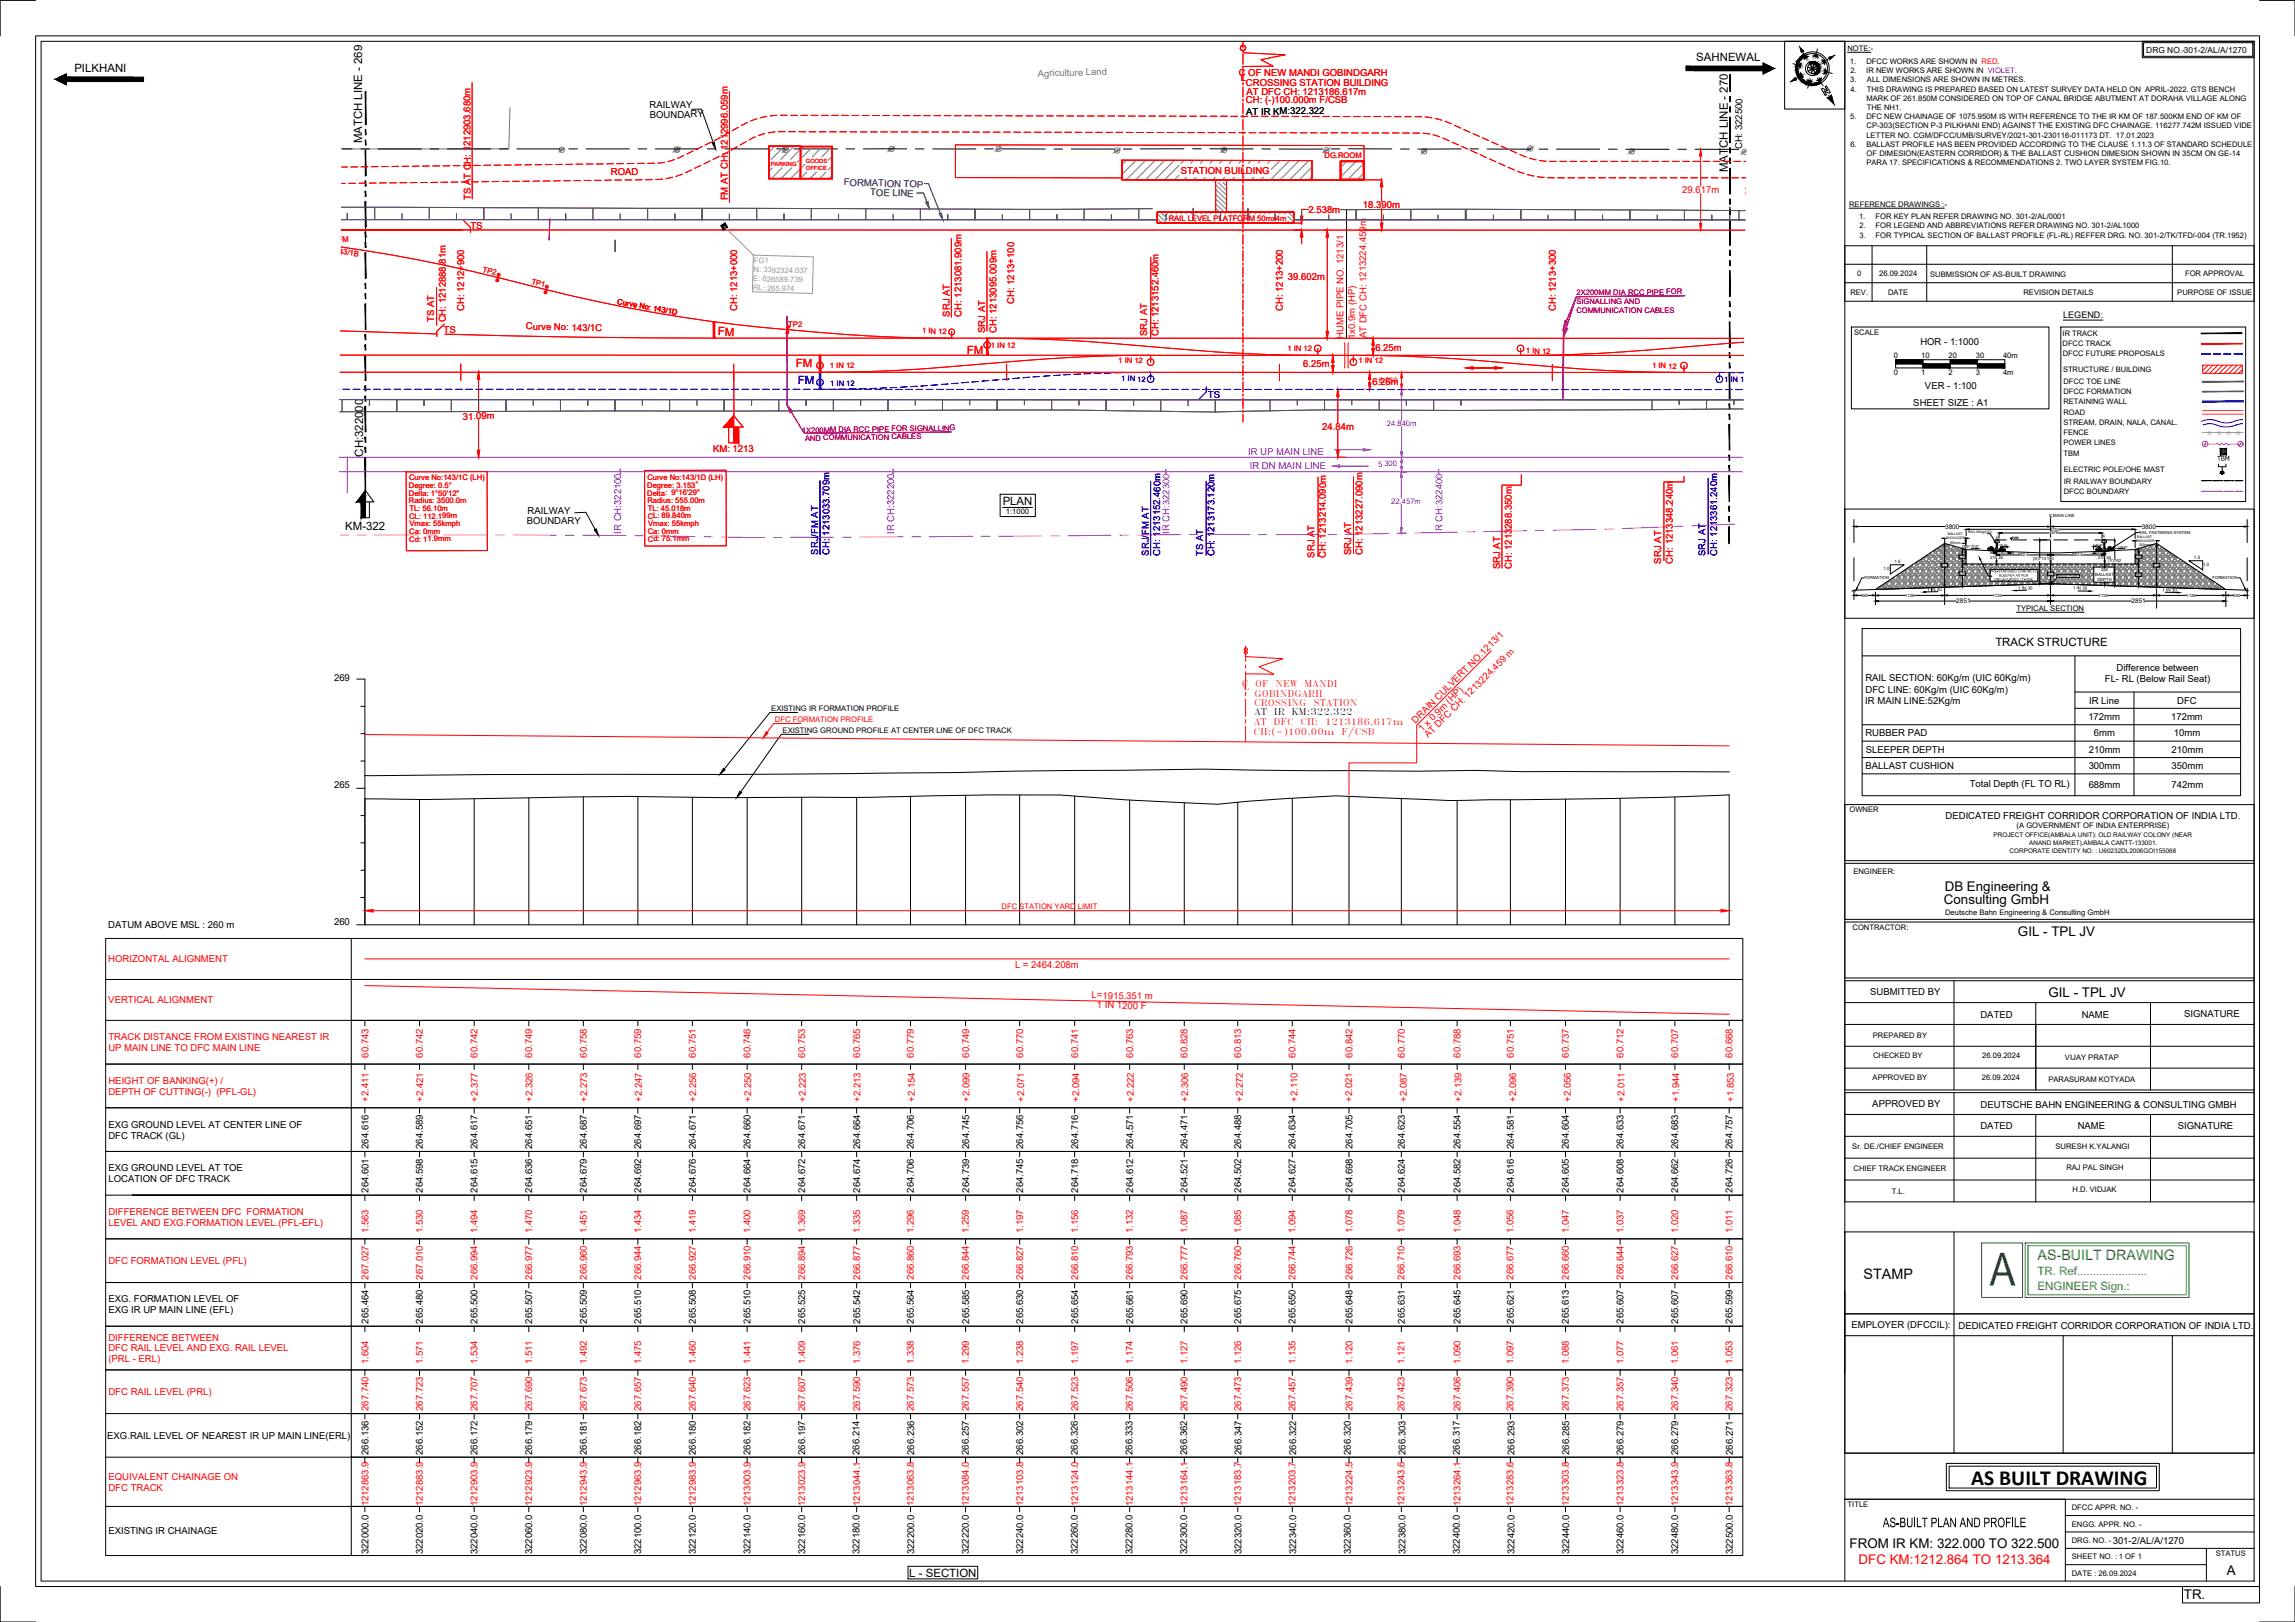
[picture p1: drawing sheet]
<svg xmlns="http://www.w3.org/2000/svg" width="841mm" height="594mm" viewBox="0 0 841 594" stroke-linecap="round" stroke-linejoin="round" font-family="sans-serif">
<defs><g id="words">
<text font-size="18.7" fill="#00b800" x="729.1" y="470.9">A</text>
<text font-size="7.9" x="722.4" y="543.7">AS BUILT DRAWING</text>
<text font-size="5.5" x="690" y="559.4">AS-BUILT PLAN AND PROFILE</text>
<text font-size="5.3" x="682.9" y="468.4">STAMP</text>
<text font-size="5.2" fill="#00b800" x="746.7" y="461.6">AS-BUILT DRAWING</text>
<g font-size="4.9">
<text x="712.7" y="326.4">DB Engineering &amp;</text>
<text x="712.4" y="331.2">Consulting GmbH</text>
<text x="739.5" y="342.8">GIL - TPL JV</text>
<text x="750.7" y="365.1">GIL - TPL JV</text>
<text x="677.8" y="566.9">FROM IR KM: 322.000 TO 322.500</text>
<text x="816" y="576.8">A</text>
<text x="800.3" y="585.7">TR.</text>
</g>
<text font-size="4.9" fill="#f00" x="681.1" y="572.7">DFC KM:1212.864 TO 1213.364</text>
<g font-size="4.2">
<text x="621.6" y="22.4">SAHNEWAL</text>
<text x="27.2" y="26.3">PILKHANI</text>
<text x="132.7" y="52.5" transform="rotate(-90 132.7 52.5)">MATCH LINE - 269</text>
<text x="633.2" y="63" transform="rotate(-90 633.2 63)">MATCH LINE - 270</text>
<text x="133" y="167.3" transform="rotate(-90 133 167.3)">CH:322000</text>
<text x="367.4" y="185">PLAN</text>
<text x="126.5" y="194.1">KM-322</text>
<text x="731.2" y="236.7">TRACK STRUCTURE</text>
<text x="333.2" y="577.5">L - SECTION</text>
</g>
<g font-size="4.2" fill="#f00">
<text x="263.1" y="122.9" transform="rotate(1 263.1 122.9)">FM</text>
<text x="354.4" y="129.8" transform="rotate(1 354.4 129.8)">FM</text>
<text x="291.6" y="134.5" transform="rotate(1 291.6 134.5)">FM</text>
</g>
<text font-size="4.2" fill="#00f" x="292.3" y="140.7" transform="rotate(1 292.3 140.7)">FM</text>
<g font-size="4.2" fill="#00b800">
<text x="746.7" y="467">TR. Ref......................</text>
<text x="746.7" y="472.4">ENGINEER Sign.:</text>
</g>
<text font-size="3.5" fill="#767676" x="380.3" y="28.1" transform="rotate(-2 380.3 28.1)">Agriculture Land</text>
<g font-size="3.5" fill="#f00">
<text x="454" y="28">C OF NEW MANDI GOBINDGARH</text>
<text x="454.7" y="29.6">L</text>
<text x="456.6" y="31.7">CROSSING STATION BUILDING</text>
<text x="456.8" y="34.8">AT DFC CH: 1213186.617m</text>
<text x="456.6" y="37.9">CH: (-)100.000m F/CSB</text>
<text x="123" y="51.6" transform="rotate(-90 123 51.6)">FM AT CH: 1212853.670m</text>
<text x="223.8" y="64.1">ROAD</text>
<text x="432.7" y="63.6">STATION BUILDING</text>
<text x="616.5" y="70.8" transform="rotate(-1 616.5 70.8)">29.617m</text>
<text x="639.4" y="70.9" transform="rotate(-1 639.4 70.9)">29.580m</text>
<text x="172.5" y="73.3" transform="rotate(-90 172.5 73.3)">TS AT CH: 1212903.680m</text>
<text x="266.7" y="73.4" transform="rotate(-90 266.7 73.4)">FM AT CH: 1212996.059m</text>
<text x="479.5" y="77.9">2.538m</text>
<text x="499.4" y="76.3">18.390m</text>
<text x="172.4" y="83.9" transform="rotate(1 172.4 83.9)">TS</text>
<text x="472" y="102.7" transform="rotate(-1 472 102.7)">39.602m</text>
<text x="170.1" y="113.9" transform="rotate(-90 170.1 113.9)">CH: 1212+900</text>
<text x="270.1" y="113.9" transform="rotate(-90 270.1 113.9)">CH: 1213+000</text>
<text x="371.6" y="111.3" transform="rotate(-90 371.6 111.3)">CH: 1213+100</text>
<text x="470.1" y="113.9" transform="rotate(-90 470.1 113.9)">CH: 1213+200</text>
<text x="570.1" y="114" transform="rotate(-90 570.1 114)">CH: 1213+300</text>
<text x="159.2" y="118" transform="rotate(-90 159.2 118)">TS AT</text>
<text x="163.4" y="118.1" transform="rotate(-90 163.4 118.1)">CH: 1212888.81m</text>
<text x="348.1" y="116" transform="rotate(-90 348.1 116)">SRJ AT</text>
<text x="352.3" y="116" transform="rotate(-90 352.3 116)">CH: 1213081.909m</text>
<text x="162.5" y="121.8" transform="rotate(1 162.5 121.8)">TS</text>
<text x="192.7" y="120.7" transform="rotate(1 192.7 120.7)">Curve No: 143/1C</text>
<text x="361" y="121.9" transform="rotate(-90 361 121.9)">SRJ AT</text>
<text x="365.2" y="121.9" transform="rotate(-90 365.2 121.9)">CH: 1213095.009m</text>
<text x="420.4" y="123.1" transform="rotate(-90 420.4 123.1)">SRJ AT</text>
<text x="424.6" y="123.2" transform="rotate(-90 424.6 123.2)">CH: 1213152.460m</text>
<text x="492.3" y="124.2" transform="rotate(-90 492.3 124.2)">HUME PIPE NO. 1213/1</text>
<text x="496.6" y="124.3" transform="rotate(-90 496.6 124.3)">1x0.9m (HP)</text>
<text x="500.7" y="123.9" transform="rotate(-90 500.7 123.9)">AT DFC CH: 1213224.459m</text>
<text x="504" y="128.5" transform="rotate(-1 504 128.5)">6.25m</text>
<text x="477.5" y="134.4" transform="rotate(-1 477.5 134.4)">6.25m</text>
<text x="502.9" y="141" transform="rotate(-1 502.9 141)">6.25m</text>
<text x="169.6" y="153.7" transform="rotate(-1 169.6 153.7)">31.09m</text>
<text x="484.5" y="157.6" transform="rotate(-1 484.5 157.6)">24.84m</text>
<text x="261.3" y="165.4">KM: 1213</text>
<text x="495.1" y="203.3" transform="rotate(-90 495.1 203.3)">SRJ AT</text>
<text x="499.3" y="203.3" transform="rotate(-90 499.3 203.3)">CH: 1213227.090m</text>
<text x="481.7" y="204.2" transform="rotate(-90 481.7 204.2)">SRJ AT</text>
<text x="485.9" y="204.3" transform="rotate(-90 485.9 204.3)">CH: 1213214.090m</text>
<text x="549.8" y="208.5" transform="rotate(-90 549.8 208.5)">SRJ AT</text>
<text x="554" y="208.5" transform="rotate(-90 554 208.5)">CH: 1213288.350m</text>
<text x="608.7" y="206.4" transform="rotate(-90 608.7 206.4)">SRJ AT</text>
<text x="613" y="206.4" transform="rotate(-90 613 206.4)">CH: 1213348.240m</text>
<text x="518.8" y="265.1" transform="rotate(-45 518.8 265.1)">DRAIN CULVERT NO.1213/1</text>
<text x="521.2" y="268.2" transform="rotate(-45 521.2 268.2)">1 x 0.9m (HP)</text>
<text x="523.4" y="270.5" transform="rotate(-45 523.4 270.5)">AT DFC CH: 1213224.459 m</text>
<text x="39.7" y="352.5">HORIZONTAL ALIGNMENT</text>
<text x="372" y="354.5">L = 2464.208m</text>
<text x="400" y="365.6" transform="rotate(1 400 365.6)">L=1915.351 m</text>
<text x="39.7" y="367.5">VERTICAL ALIGNMENT</text>
<text x="401.9" y="369.2" transform="rotate(1 401.9 369.2)">1 IN 1200 F</text>
<text x="39.7" y="381">TRACK DISTANCE FROM EXISTING NEAREST IR</text>
<text x="39.7" y="385">UP MAIN LINE TO DFC MAIN LINE</text>
<text x="135" y="387.4" transform="rotate(-90 135 387.4)">60.743</text>
<text x="155" y="387.4" transform="rotate(-90 155 387.4)">60.742</text>
<text x="175" y="387.4" transform="rotate(-90 175 387.4)">60.742</text>
<text x="195.1" y="387.4" transform="rotate(-90 195.1 387.4)">60.749</text>
<text x="215" y="387.4" transform="rotate(-90 215 387.4)">60.758</text>
<text x="235" y="387.4" transform="rotate(-90 235 387.4)">60.759</text>
<text x="255" y="387.4" transform="rotate(-90 255 387.4)">60.751</text>
<text x="275" y="387.4" transform="rotate(-90 275 387.4)">60.746</text>
<text x="295" y="387.4" transform="rotate(-90 295 387.4)">60.753</text>
<text x="315.2" y="387.4" transform="rotate(-90 315.2 387.4)">60.765</text>
<text x="334.9" y="387.4" transform="rotate(-90 334.9 387.4)">60.779</text>
<text x="355.1" y="387.4" transform="rotate(-90 355.1 387.4)">60.749</text>
<text x="374.9" y="387.4" transform="rotate(-90 374.9 387.4)">60.770</text>
<text x="395.1" y="387.4" transform="rotate(-90 395.1 387.4)">60.741</text>
<text x="415.2" y="387.4" transform="rotate(-90 415.2 387.4)">60.763</text>
<text x="435.2" y="387.4" transform="rotate(-90 435.2 387.4)">60.828</text>
<text x="454.8" y="387.4" transform="rotate(-90 454.8 387.4)">60.813</text>
<text x="474.8" y="387.4" transform="rotate(-90 474.8 387.4)">60.744</text>
<text x="495.6" y="387.4" transform="rotate(-90 495.6 387.4)">60.842</text>
<text x="514.8" y="387.4" transform="rotate(-90 514.8 387.4)">60.770</text>
<text x="535.2" y="387.4" transform="rotate(-90 535.2 387.4)">60.788</text>
<text x="554.8" y="387.4" transform="rotate(-90 554.8 387.4)">60.751</text>
<text x="575" y="387.4" transform="rotate(-90 575 387.4)">60.737</text>
<text x="594.9" y="387.4" transform="rotate(-90 594.9 387.4)">60.712</text>
<text x="615" y="387.4" transform="rotate(-90 615 387.4)">60.707</text>
<text x="634.9" y="387.4" transform="rotate(-90 634.9 387.4)">60.668</text>
<text x="39.7" y="397">HEIGHT OF BANKING(+) /</text>
<text x="39.7" y="401">DEPTH OF CUTTING(-) (PFL-GL)</text>
<text x="135" y="403.5" transform="rotate(-90 135 403.5)">+2.411</text>
<text x="155.1" y="403.5" transform="rotate(-90 155.1 403.5)">+2.421</text>
<text x="175.1" y="403.5" transform="rotate(-90 175.1 403.5)">+2.377</text>
<text x="195.1" y="403.5" transform="rotate(-90 195.1 403.5)">+2.326</text>
<text x="215.1" y="403.5" transform="rotate(-90 215.1 403.5)">+2.273</text>
<text x="235.1" y="403.5" transform="rotate(-90 235.1 403.5)">+2.247</text>
<text x="255.2" y="403.5" transform="rotate(-90 255.2 403.5)">+2.256</text>
<text x="275.2" y="403.5" transform="rotate(-90 275.2 403.5)">+2.250</text>
<text x="295.3" y="403.5" transform="rotate(-90 295.3 403.5)">+2.223</text>
<text x="315.3" y="403.5" transform="rotate(-90 315.3 403.5)">+2.213</text>
<text x="335.3" y="403.5" transform="rotate(-90 335.3 403.5)">+2.154</text>
<text x="355.3" y="403.5" transform="rotate(-90 355.3 403.5)">+2.099</text>
<text x="375.4" y="403.5" transform="rotate(-90 375.4 403.5)">+2.071</text>
<text x="395.4" y="403.5" transform="rotate(-90 395.4 403.5)">+2.094</text>
<text x="415.4" y="403.5" transform="rotate(-90 415.4 403.5)">+2.222</text>
<text x="435.5" y="403.5" transform="rotate(-90 435.5 403.5)">+2.306</text>
<text x="455.5" y="403.5" transform="rotate(-90 455.5 403.5)">+2.272</text>
<text x="475.5" y="403.5" transform="rotate(-90 475.5 403.5)">+2.110</text>
<text x="495.5" y="403.5" transform="rotate(-90 495.5 403.5)">+2.021</text>
<text x="515.6" y="403.5" transform="rotate(-90 515.6 403.5)">+2.087</text>
<text x="535.6" y="403.5" transform="rotate(-90 535.6 403.5)">+2.139</text>
<text x="555.7" y="403.5" transform="rotate(-90 555.7 403.5)">+2.096</text>
<text x="575.7" y="403.5" transform="rotate(-90 575.7 403.5)">+2.056</text>
<text x="595.4" y="403.5" transform="rotate(-90 595.4 403.5)">+2.011</text>
<text x="615.4" y="403.5" transform="rotate(-90 615.4 403.5)">+1.944</text>
<text x="635.4" y="403.5" transform="rotate(-90 635.4 403.5)">+1.853</text>
<text x="39.7" y="445">DIFFERENCE BETWEEN DFC FORMATION</text>
<text x="39.7" y="449">LEVEL AND EXG.FORMATION LEVEL.(PFL-EFL)</text>
<text x="135" y="451.7" transform="rotate(-90 135 451.7)">1.563</text>
<text x="155" y="451.7" transform="rotate(-90 155 451.7)">1.530</text>
<text x="175" y="451.7" transform="rotate(-90 175 451.7)">1.494</text>
<text x="195" y="451.7" transform="rotate(-90 195 451.7)">1.470</text>
<text x="215" y="451.7" transform="rotate(-90 215 451.7)">1.451</text>
<text x="235" y="451.7" transform="rotate(-90 235 451.7)">1.434</text>
<text x="255" y="451.7" transform="rotate(-90 255 451.7)">1.419</text>
<text x="275" y="451.7" transform="rotate(-90 275 451.7)">1.400</text>
<text x="295" y="451.7" transform="rotate(-90 295 451.7)">1.369</text>
<text x="315.2" y="451.7" transform="rotate(-90 315.2 451.7)">1.335</text>
<text x="334.9" y="451.7" transform="rotate(-90 334.9 451.7)">1.296</text>
<text x="355.1" y="451.7" transform="rotate(-90 355.1 451.7)">1.259</text>
<text x="374.9" y="451.7" transform="rotate(-90 374.9 451.7)">1.197</text>
<text x="395.1" y="451.7" transform="rotate(-90 395.1 451.7)">1.156</text>
<text x="415.2" y="451.7" transform="rotate(-90 415.2 451.7)">1.132</text>
<text x="435.2" y="451.7" transform="rotate(-90 435.2 451.7)">1.087</text>
<text x="454.8" y="451.7" transform="rotate(-90 454.8 451.7)">1.085</text>
<text x="474.8" y="451.7" transform="rotate(-90 474.8 451.7)">1.094</text>
<text x="495.6" y="451.7" transform="rotate(-90 495.6 451.7)">1.078</text>
<text x="514.7" y="451.7" transform="rotate(-90 514.7 451.7)">1.079</text>
<text x="535.2" y="451.7" transform="rotate(-90 535.2 451.7)">1.048</text>
<text x="554.7" y="451.7" transform="rotate(-90 554.7 451.7)">1.056</text>
<text x="574.9" y="451.7" transform="rotate(-90 574.9 451.7)">1.047</text>
<text x="594.9" y="451.7" transform="rotate(-90 594.9 451.7)">1.037</text>
<text x="615" y="451.7" transform="rotate(-90 615 451.7)">1.020</text>
<text x="634.9" y="451.7" transform="rotate(-90 634.9 451.7)">1.011</text>
<text x="39.7" y="463">DFC FORMATION LEVEL (PFL)</text>
<text x="135" y="468.7" transform="rotate(-90 135 468.7)">267.027</text>
<text x="155" y="468.7" transform="rotate(-90 155 468.7)">267.010</text>
<text x="175" y="468.7" transform="rotate(-90 175 468.7)">266.994</text>
<text x="195" y="468.7" transform="rotate(-90 195 468.7)">266.977</text>
<text x="215" y="468.7" transform="rotate(-90 215 468.7)">266.960</text>
<text x="235" y="468.7" transform="rotate(-90 235 468.7)">266.944</text>
<text x="255" y="468.7" transform="rotate(-90 255 468.7)">266.927</text>
<text x="275" y="468.7" transform="rotate(-90 275 468.7)">266.910</text>
<text x="295" y="468.7" transform="rotate(-90 295 468.7)">266.894</text>
<text x="315.2" y="468.7" transform="rotate(-90 315.2 468.7)">266.877</text>
<text x="334.9" y="468.7" transform="rotate(-90 334.9 468.7)">266.860</text>
<text x="355.1" y="468.7" transform="rotate(-90 355.1 468.7)">266.844</text>
<text x="374.9" y="468.7" transform="rotate(-90 374.9 468.7)">266.827</text>
<text x="395.1" y="468.7" transform="rotate(-90 395.1 468.7)">266.810</text>
<text x="415.2" y="468.7" transform="rotate(-90 415.2 468.7)">266.793</text>
<text x="435.2" y="468.7" transform="rotate(-90 435.2 468.7)">266.777</text>
<text x="454.8" y="468.7" transform="rotate(-90 454.8 468.7)">266.760</text>
<text x="474.8" y="468.7" transform="rotate(-90 474.8 468.7)">266.744</text>
<text x="495.6" y="468.7" transform="rotate(-90 495.6 468.7)">266.726</text>
<text x="514.7" y="468.7" transform="rotate(-90 514.7 468.7)">266.710</text>
<text x="535.2" y="468.7" transform="rotate(-90 535.2 468.7)">266.693</text>
<text x="554.7" y="468.7" transform="rotate(-90 554.7 468.7)">266.677</text>
<text x="574.9" y="468.7" transform="rotate(-90 574.9 468.7)">266.660</text>
<text x="594.9" y="468.7" transform="rotate(-90 594.9 468.7)">266.644</text>
<text x="615" y="468.7" transform="rotate(-90 615 468.7)">266.627</text>
<text x="634.9" y="468.7" transform="rotate(-90 634.9 468.7)">266.610</text>
<text x="39.7" y="491">DIFFERENCE BETWEEN</text>
<text x="39.7" y="495">DFC RAIL LEVEL AND EXG. RAIL LEVEL</text>
<text x="39.7" y="499">(PRL - ERL)</text>
<text x="135" y="499.7" transform="rotate(-90 135 499.7)">1.604</text>
<text x="155" y="499.7" transform="rotate(-90 155 499.7)">1.571</text>
<text x="175" y="499.7" transform="rotate(-90 175 499.7)">1.534</text>
<text x="195" y="499.7" transform="rotate(-90 195 499.7)">1.511</text>
<text x="215" y="499.7" transform="rotate(-90 215 499.7)">1.492</text>
<text x="235" y="499.7" transform="rotate(-90 235 499.7)">1.475</text>
<text x="255" y="499.7" transform="rotate(-90 255 499.7)">1.460</text>
<text x="275" y="499.7" transform="rotate(-90 275 499.7)">1.441</text>
<text x="295" y="499.7" transform="rotate(-90 295 499.7)">1.409</text>
<text x="315.2" y="499.7" transform="rotate(-90 315.2 499.7)">1.376</text>
<text x="334.9" y="499.7" transform="rotate(-90 334.9 499.7)">1.338</text>
<text x="355.1" y="499.7" transform="rotate(-90 355.1 499.7)">1.299</text>
<text x="374.9" y="499.7" transform="rotate(-90 374.9 499.7)">1.238</text>
<text x="395.1" y="499.7" transform="rotate(-90 395.1 499.7)">1.197</text>
<text x="415.2" y="499.7" transform="rotate(-90 415.2 499.7)">1.174</text>
<text x="435.2" y="499.7" transform="rotate(-90 435.2 499.7)">1.127</text>
<text x="454.8" y="499.7" transform="rotate(-90 454.8 499.7)">1.126</text>
<text x="474.8" y="499.7" transform="rotate(-90 474.8 499.7)">1.135</text>
<text x="495.6" y="499.7" transform="rotate(-90 495.6 499.7)">1.120</text>
<text x="514.7" y="499.7" transform="rotate(-90 514.7 499.7)">1.121</text>
<text x="535.2" y="499.7" transform="rotate(-90 535.2 499.7)">1.090</text>
<text x="554.7" y="499.7" transform="rotate(-90 554.7 499.7)">1.097</text>
<text x="574.9" y="499.7" transform="rotate(-90 574.9 499.7)">1.088</text>
<text x="594.9" y="499.7" transform="rotate(-90 594.9 499.7)">1.077</text>
<text x="615" y="499.7" transform="rotate(-90 615 499.7)">1.061</text>
<text x="634.9" y="499.7" transform="rotate(-90 634.9 499.7)">1.053</text>
<text x="39.7" y="511">DFC RAIL LEVEL (PRL)</text>
<text x="135" y="516.7" transform="rotate(-90 135 516.7)">267.740</text>
<text x="155" y="516.7" transform="rotate(-90 155 516.7)">267.723</text>
<text x="175" y="516.7" transform="rotate(-90 175 516.7)">267.707</text>
<text x="195" y="516.7" transform="rotate(-90 195 516.7)">267.690</text>
<text x="215" y="516.7" transform="rotate(-90 215 516.7)">267.673</text>
<text x="235" y="516.7" transform="rotate(-90 235 516.7)">267.657</text>
<text x="255" y="516.7" transform="rotate(-90 255 516.7)">267.640</text>
<text x="275" y="516.7" transform="rotate(-90 275 516.7)">267.623</text>
<text x="295" y="516.7" transform="rotate(-90 295 516.7)">267.607</text>
<text x="315.2" y="516.7" transform="rotate(-90 315.2 516.7)">267.590</text>
<text x="334.9" y="516.7" transform="rotate(-90 334.9 516.7)">267.573</text>
<text x="355.1" y="516.7" transform="rotate(-90 355.1 516.7)">267.557</text>
<text x="374.9" y="516.7" transform="rotate(-90 374.9 516.7)">267.540</text>
<text x="395.1" y="516.7" transform="rotate(-90 395.1 516.7)">267.523</text>
<text x="415.2" y="516.7" transform="rotate(-90 415.2 516.7)">267.506</text>
<text x="435.2" y="516.7" transform="rotate(-90 435.2 516.7)">267.490</text>
<text x="454.8" y="516.7" transform="rotate(-90 454.8 516.7)">267.473</text>
<text x="474.8" y="516.7" transform="rotate(-90 474.8 516.7)">267.457</text>
<text x="495.6" y="516.7" transform="rotate(-90 495.6 516.7)">267.439</text>
<text x="514.7" y="516.7" transform="rotate(-90 514.7 516.7)">267.423</text>
<text x="535.2" y="516.7" transform="rotate(-90 535.2 516.7)">267.406</text>
<text x="554.7" y="516.7" transform="rotate(-90 554.7 516.7)">267.390</text>
<text x="574.9" y="516.7" transform="rotate(-90 574.9 516.7)">267.373</text>
<text x="594.9" y="516.7" transform="rotate(-90 594.9 516.7)">267.357</text>
<text x="615" y="516.7" transform="rotate(-90 615 516.7)">267.340</text>
<text x="634.9" y="516.7" transform="rotate(-90 634.9 516.7)">267.323</text>
<text x="39.7" y="542">EQUIVALENT CHAINAGE ON</text>
<text x="39.7" y="546">DFC TRACK</text>
<text x="135" y="551.7" transform="rotate(-90 135 551.7)">1212863.9</text>
<text x="155" y="551.7" transform="rotate(-90 155 551.7)">1212883.9</text>
<text x="175" y="551.7" transform="rotate(-90 175 551.7)">1212903.9</text>
<text x="195" y="551.7" transform="rotate(-90 195 551.7)">1212923.9</text>
<text x="215" y="551.7" transform="rotate(-90 215 551.7)">1212943.9</text>
<text x="235" y="551.7" transform="rotate(-90 235 551.7)">1212963.9</text>
<text x="255" y="551.7" transform="rotate(-90 255 551.7)">1212983.9</text>
<text x="275" y="551.7" transform="rotate(-90 275 551.7)">1213003.9</text>
<text x="295" y="551.7" transform="rotate(-90 295 551.7)">1213023.9</text>
<text x="315.2" y="551.7" transform="rotate(-90 315.2 551.7)">1213044.1</text>
<text x="334.9" y="551.7" transform="rotate(-90 334.9 551.7)">1213063.8</text>
<text x="355.1" y="551.7" transform="rotate(-90 355.1 551.7)">1213084.0</text>
<text x="374.9" y="551.7" transform="rotate(-90 374.9 551.7)">1213103.8</text>
<text x="395.1" y="551.7" transform="rotate(-90 395.1 551.7)">1213124.0</text>
<text x="415.2" y="551.7" transform="rotate(-90 415.2 551.7)">1213144.1</text>
<text x="435.2" y="551.7" transform="rotate(-90 435.2 551.7)">1213164.1</text>
<text x="454.8" y="551.7" transform="rotate(-90 454.8 551.7)">1213183.7</text>
<text x="474.8" y="551.7" transform="rotate(-90 474.8 551.7)">1213203.7</text>
<text x="495.6" y="551.7" transform="rotate(-90 495.6 551.7)">1213224.5</text>
<text x="514.7" y="551.7" transform="rotate(-90 514.7 551.7)">1213243.6</text>
<text x="535.2" y="551.7" transform="rotate(-90 535.2 551.7)">1213264.1</text>
<text x="554.7" y="551.7" transform="rotate(-90 554.7 551.7)">1213283.6</text>
<text x="574.9" y="551.7" transform="rotate(-90 574.9 551.7)">1213303.8</text>
<text x="594.9" y="551.7" transform="rotate(-90 594.9 551.7)">1213323.8</text>
<text x="615" y="551.7" transform="rotate(-90 615 551.7)">1213343.9</text>
<text x="634.9" y="551.7" transform="rotate(-90 634.9 551.7)">1213363.8</text>
</g>
<g font-size="3.5">
<text x="238" y="39.5">RAILWAY</text>
<text x="456.7" y="42">AT IR KM:322.322</text>
<text x="238.2" y="43.1">BOUNDARY</text>
<text x="638.5" y="54.7" transform="rotate(-90 638.5 54.7)">CH: 322500</text>
<text x="703.7" y="126.4">HOR - 1:1000</text>
<text x="705.4" y="142.5">VER - 1:100</text>
<text x="701.2" y="148.6">SHEET SIZE : A1</text>
<text x="193" y="191.8">BOUNDARY</text>
<text x="193.3" y="188.1">RAILWAY</text>
<text x="775.7" y="245.6">Difference between</text>
<text x="122.4" y="249.4">269</text>
<text x="683.6" y="249.5">RAIL SECTION: 60Kg/m (UIC 60Kg/m)</text>
<text x="771.3" y="249.8">FL- RL (Below Rail Seat)</text>
<text x="683.5" y="258">IR MAIN LINE:52Kg/m</text>
<text x="683.6" y="253.7">DFC LINE: 60Kg/m (UIC 60Kg/m)</text>
<text x="765.6" y="257.7">IR Line</text>
<text x="797.9" y="257.7">DFC</text>
<text x="765.3" y="263.7">172mm</text>
<text x="795.6" y="263.7">172mm</text>
<text x="683.6" y="269.7">RUBBER PAD</text>
<text x="767.4" y="269.7">6mm</text>
<text x="796.6" y="269.7">10mm</text>
<text x="683.7" y="275.7">SLEEPER DEPTH</text>
<text x="765.5" y="275.7">210mm</text>
<text x="795.8" y="275.7">210mm</text>
<text x="683.6" y="281.7">BALLAST CUSHION</text>
<text x="765.4" y="281.7">300mm</text>
<text x="795.8" y="281.7">350mm</text>
<text x="122.4" y="288.7">265</text>
<text x="721.8" y="288.3">Total Depth (FL TO RL)</text>
<text x="765.4" y="288.7">688mm</text>
<text x="795.8" y="288.7">742mm</text>
<text x="713" y="299.8">DEDICATED FREIGHT CORRIDOR CORPORATION OF INDIA LTD.</text>
<text x="39.7" y="340">DATUM ABOVE MSL : 260 m</text>
<text x="122.4" y="338.7">260</text>
<text x="685.3" y="364.4">SUBMITTED BY</text>
<text x="725.7" y="372.7">DATED</text>
<text x="762.9" y="372.7">NAME</text>
<text x="800.4" y="372.6">SIGNATURE</text>
<text x="686.1" y="405.4">APPROVED BY</text>
<text x="725.8" y="405.7">DEUTSCHE BAHN ENGINEERING &amp; CONSULTING GMBH</text>
<text x="39.7" y="413">EXG GROUND LEVEL AT CENTER LINE OF</text>
<text x="725.7" y="413.7">DATED</text>
<text x="761.4" y="413.7">NAME</text>
<text x="798.1" y="413.6">SIGNATURE</text>
<text x="39.7" y="417">DFC TRACK (GL)</text>
<text x="135" y="420.8" transform="rotate(-90 135 420.8)">264.616</text>
<text x="155" y="420.8" transform="rotate(-90 155 420.8)">264.589</text>
<text x="175" y="420.8" transform="rotate(-90 175 420.8)">264.617</text>
<text x="195.1" y="420.8" transform="rotate(-90 195.1 420.8)">264.651</text>
<text x="215" y="420.8" transform="rotate(-90 215 420.8)">264.687</text>
<text x="235" y="420.8" transform="rotate(-90 235 420.8)">264.697</text>
<text x="255" y="420.8" transform="rotate(-90 255 420.8)">264.671</text>
<text x="275" y="420.8" transform="rotate(-90 275 420.8)">264.660</text>
<text x="295" y="420.8" transform="rotate(-90 295 420.8)">264.671</text>
<text x="315.2" y="420.8" transform="rotate(-90 315.2 420.8)">264.664</text>
<text x="334.9" y="420.8" transform="rotate(-90 334.9 420.8)">264.706</text>
<text x="355.1" y="420.8" transform="rotate(-90 355.1 420.8)">264.745</text>
<text x="374.9" y="420.8" transform="rotate(-90 374.9 420.8)">264.756</text>
<text x="395.1" y="420.8" transform="rotate(-90 395.1 420.8)">264.716</text>
<text x="415.2" y="420.8" transform="rotate(-90 415.2 420.8)">264.571</text>
<text x="435.2" y="420.8" transform="rotate(-90 435.2 420.8)">264.471</text>
<text x="454.8" y="420.8" transform="rotate(-90 454.8 420.8)">264.488</text>
<text x="474.8" y="420.8" transform="rotate(-90 474.8 420.8)">264.634</text>
<text x="495.6" y="420.8" transform="rotate(-90 495.6 420.8)">264.705</text>
<text x="514.8" y="420.8" transform="rotate(-90 514.8 420.8)">264.623</text>
<text x="535.2" y="420.8" transform="rotate(-90 535.2 420.8)">264.554</text>
<text x="554.8" y="420.8" transform="rotate(-90 554.8 420.8)">264.581</text>
<text x="575" y="420.8" transform="rotate(-90 575 420.8)">264.604</text>
<text x="594.9" y="420.8" transform="rotate(-90 594.9 420.8)">264.633</text>
<text x="615" y="420.8" transform="rotate(-90 615 420.8)">264.683</text>
<text x="634.9" y="420.8" transform="rotate(-90 634.9 420.8)">264.757</text>
<text x="39.7" y="429">EXG GROUND LEVEL AT TOE</text>
<text x="39.7" y="433">LOCATION OF DFC TRACK</text>
<text x="135" y="436.9" transform="rotate(-90 135 436.9)">264.601</text>
<text x="155" y="436.9" transform="rotate(-90 155 436.9)">264.598</text>
<text x="175" y="436.9" transform="rotate(-90 175 436.9)">264.615</text>
<text x="195.1" y="436.9" transform="rotate(-90 195.1 436.9)">264.636</text>
<text x="215" y="436.9" transform="rotate(-90 215 436.9)">264.679</text>
<text x="235" y="436.9" transform="rotate(-90 235 436.9)">264.692</text>
<text x="255" y="436.9" transform="rotate(-90 255 436.9)">264.676</text>
<text x="275" y="436.9" transform="rotate(-90 275 436.9)">264.664</text>
<text x="295" y="436.9" transform="rotate(-90 295 436.9)">264.672</text>
<text x="315.2" y="436.9" transform="rotate(-90 315.2 436.9)">264.674</text>
<text x="334.9" y="436.9" transform="rotate(-90 334.9 436.9)">264.706</text>
<text x="355.1" y="436.9" transform="rotate(-90 355.1 436.9)">264.739</text>
<text x="374.9" y="436.9" transform="rotate(-90 374.9 436.9)">264.745</text>
<text x="395.1" y="436.9" transform="rotate(-90 395.1 436.9)">264.718</text>
<text x="415.2" y="436.9" transform="rotate(-90 415.2 436.9)">264.612</text>
<text x="435.2" y="436.9" transform="rotate(-90 435.2 436.9)">264.521</text>
<text x="454.8" y="436.9" transform="rotate(-90 454.8 436.9)">264.502</text>
<text x="474.8" y="436.9" transform="rotate(-90 474.8 436.9)">264.627</text>
<text x="495.6" y="436.9" transform="rotate(-90 495.6 436.9)">264.698</text>
<text x="514.8" y="436.9" transform="rotate(-90 514.8 436.9)">264.624</text>
<text x="535.2" y="436.9" transform="rotate(-90 535.2 436.9)">264.582</text>
<text x="554.8" y="436.9" transform="rotate(-90 554.8 436.9)">264.616</text>
<text x="575" y="436.9" transform="rotate(-90 575 436.9)">264.605</text>
<text x="594.9" y="436.9" transform="rotate(-90 594.9 436.9)">264.608</text>
<text x="615" y="436.9" transform="rotate(-90 615 436.9)">264.662</text>
<text x="634.9" y="436.9" transform="rotate(-90 634.9 436.9)">264.726</text>
<text x="39.7" y="477">EXG. FORMATION LEVEL OF</text>
<text x="39.7" y="481">EXG IR UP MAIN LINE (EFL)</text>
<text x="135" y="484.9" transform="rotate(-90 135 484.9)">265.464</text>
<text x="155" y="484.9" transform="rotate(-90 155 484.9)">265.480</text>
<text x="175" y="484.9" transform="rotate(-90 175 484.9)">265.500</text>
<text x="195.1" y="484.9" transform="rotate(-90 195.1 484.9)">265.507</text>
<text x="215" y="484.9" transform="rotate(-90 215 484.9)">265.509</text>
<text x="235" y="484.9" transform="rotate(-90 235 484.9)">265.510</text>
<text x="255" y="484.9" transform="rotate(-90 255 484.9)">265.508</text>
<text x="275" y="484.9" transform="rotate(-90 275 484.9)">265.510</text>
<text x="295" y="484.9" transform="rotate(-90 295 484.9)">265.525</text>
<text x="315.2" y="484.9" transform="rotate(-90 315.2 484.9)">265.542</text>
<text x="334.9" y="484.9" transform="rotate(-90 334.9 484.9)">265.564</text>
<text x="355.1" y="484.9" transform="rotate(-90 355.1 484.9)">265.585</text>
<text x="374.9" y="484.9" transform="rotate(-90 374.9 484.9)">265.630</text>
<text x="395.1" y="484.9" transform="rotate(-90 395.1 484.9)">265.654</text>
<text x="415.2" y="484.9" transform="rotate(-90 415.2 484.9)">265.661</text>
<text x="435.2" y="484.9" transform="rotate(-90 435.2 484.9)">265.690</text>
<text x="454.8" y="484.9" transform="rotate(-90 454.8 484.9)">265.675</text>
<text x="474.8" y="484.9" transform="rotate(-90 474.8 484.9)">265.650</text>
<text x="495.6" y="484.9" transform="rotate(-90 495.6 484.9)">265.648</text>
<text x="514.8" y="484.9" transform="rotate(-90 514.8 484.9)">265.631</text>
<text x="535.2" y="484.9" transform="rotate(-90 535.2 484.9)">265.645</text>
<text x="554.8" y="484.9" transform="rotate(-90 554.8 484.9)">265.621</text>
<text x="575" y="484.9" transform="rotate(-90 575 484.9)">265.613</text>
<text x="594.9" y="484.9" transform="rotate(-90 594.9 484.9)">265.607</text>
<text x="615" y="484.9" transform="rotate(-90 615 484.9)">265.607</text>
<text x="634.9" y="484.9" transform="rotate(-90 634.9 484.9)">265.599</text>
<text x="678.5" y="486.3">EMPLOYER (DFCCIL):</text>
<text x="717.7" y="486.6">DEDICATED FREIGHT CORRIDOR CORPORATION OF INDIA LTD.</text>
<text x="39.3" y="527">EXG.RAIL LEVEL OF NEAREST IR UP MAIN LINE(ERL)</text>
<text x="135" y="532.9" transform="rotate(-90 135 532.9)">266.136</text>
<text x="155" y="532.9" transform="rotate(-90 155 532.9)">266.152</text>
<text x="175" y="532.9" transform="rotate(-90 175 532.9)">266.172</text>
<text x="195" y="532.9" transform="rotate(-90 195 532.9)">266.179</text>
<text x="215" y="532.9" transform="rotate(-90 215 532.9)">266.181</text>
<text x="235" y="532.9" transform="rotate(-90 235 532.9)">266.182</text>
<text x="255" y="532.9" transform="rotate(-90 255 532.9)">266.180</text>
<text x="275" y="532.9" transform="rotate(-90 275 532.9)">266.182</text>
<text x="295" y="532.9" transform="rotate(-90 295 532.9)">266.197</text>
<text x="315" y="532.9" transform="rotate(-90 315 532.9)">266.214</text>
<text x="335" y="532.9" transform="rotate(-90 335 532.9)">266.236</text>
<text x="355" y="532.9" transform="rotate(-90 355 532.9)">266.257</text>
<text x="375" y="532.9" transform="rotate(-90 375 532.9)">266.302</text>
<text x="395" y="532.9" transform="rotate(-90 395 532.9)">266.326</text>
<text x="415" y="532.9" transform="rotate(-90 415 532.9)">266.333</text>
<text x="435" y="532.9" transform="rotate(-90 435 532.9)">266.362</text>
<text x="455" y="532.9" transform="rotate(-90 455 532.9)">266.347</text>
<text x="475" y="532.9" transform="rotate(-90 475 532.9)">266.322</text>
<text x="495" y="532.9" transform="rotate(-90 495 532.9)">266.320</text>
<text x="515" y="532.9" transform="rotate(-90 515 532.9)">266.303</text>
<text x="535" y="532.9" transform="rotate(-90 535 532.9)">266.317</text>
<text x="555" y="532.9" transform="rotate(-90 555 532.9)">266.293</text>
<text x="575" y="532.9" transform="rotate(-90 575 532.9)">266.285</text>
<text x="595" y="532.9" transform="rotate(-90 595 532.9)">266.279</text>
<text x="615" y="532.9" transform="rotate(-90 615 532.9)">266.279</text>
<text x="635" y="532.9" transform="rotate(-90 635 532.9)">266.271</text>
<text x="39.7" y="562">EXISTING IR CHAINAGE</text>
<text x="135" y="569.3" transform="rotate(-90 135 569.3)">322000.0</text>
<text x="155" y="569.3" transform="rotate(-90 155 569.3)">322020.0</text>
<text x="175" y="569.3" transform="rotate(-90 175 569.3)">322040.0</text>
<text x="195" y="569.3" transform="rotate(-90 195 569.3)">322060.0</text>
<text x="215" y="569.3" transform="rotate(-90 215 569.3)">322080.0</text>
<text x="235" y="569.3" transform="rotate(-90 235 569.3)">322100.0</text>
<text x="255" y="569.3" transform="rotate(-90 255 569.3)">322120.0</text>
<text x="275" y="569.3" transform="rotate(-90 275 569.3)">322140.0</text>
<text x="295" y="569.3" transform="rotate(-90 295 569.3)">322160.0</text>
<text x="315" y="569.3" transform="rotate(-90 315 569.3)">322180.0</text>
<text x="335" y="569.3" transform="rotate(-90 335 569.3)">322200.0</text>
<text x="355" y="569.3" transform="rotate(-90 355 569.3)">322220.0</text>
<text x="375" y="569.3" transform="rotate(-90 375 569.3)">322240.0</text>
<text x="395" y="569.3" transform="rotate(-90 395 569.3)">322260.0</text>
<text x="415" y="569.3" transform="rotate(-90 415 569.3)">322280.0</text>
<text x="435" y="569.3" transform="rotate(-90 435 569.3)">322300.0</text>
<text x="455" y="569.3" transform="rotate(-90 455 569.3)">322320.0</text>
<text x="475" y="569.3" transform="rotate(-90 475 569.3)">322340.0</text>
<text x="495" y="569.3" transform="rotate(-90 495 569.3)">322360.0</text>
<text x="515" y="569.3" transform="rotate(-90 515 569.3)">322380.0</text>
<text x="535" y="569.3" transform="rotate(-90 535 569.3)">322400.0</text>
<text x="555" y="569.3" transform="rotate(-90 555 569.3)">322420.0</text>
<text x="575" y="569.3" transform="rotate(-90 575 569.3)">322440.0</text>
<text x="595" y="569.3" transform="rotate(-90 595 569.3)">322460.0</text>
<text x="615" y="569.3" transform="rotate(-90 615 569.3)">322480.0</text>
<text x="635" y="569.3" transform="rotate(-90 635 569.3)">322500.0</text>
<text x="774.2" y="565.3">301-2/AL/A/1270</text>
</g>
<text font-size="3.5" fill="#5d4a95" x="309.2" y="67.9" transform="rotate(2 309.2 67.9)">FORMATION TOP</text>
<text font-size="3.5" fill="#723956" x="318.9" y="71.6" transform="rotate(2 318.9 71.6)">TOE LINE</text>
<g font-size="3.5" fill="#00f">
<text x="442.7" y="145.6" transform="rotate(1 442.7 145.6)">TS</text>
<text x="299.8" y="203.1" transform="rotate(-90 299.8 203.1)">SRJ/FM AT</text>
<text x="304" y="203.2" transform="rotate(-90 304 203.2)">CH: 1213033.709m</text>
<text x="420.9" y="203.5" transform="rotate(-90 420.9 203.5)">SRJ/FM AT</text>
<text x="425.2" y="203.6" transform="rotate(-90 425.2 203.6)">CH: 1213152.460m</text>
<text x="440.9" y="203.7" transform="rotate(-90 440.9 203.7)">TS AT</text>
<text x="445.1" y="203.8" transform="rotate(-90 445.1 203.8)">CH: 1213173.120m</text>
<text x="625" y="203.6" transform="rotate(-90 625 203.6)">SRJ AT</text>
<text x="629.2" y="203.6" transform="rotate(-90 629.2 203.6)">CH: 1213361.240m</text>
</g>
<g font-size="3.5" fill="#7f00ff">
<text x="457.4" y="166.6">IR UP MAIN LINE</text>
<text x="458" y="171.6">IR DN MAIN LINE</text>
<text x="227.7" y="195.5" transform="rotate(-90 227.7 195.5)">IR CH:322100</text>
<text x="327.7" y="195.5" transform="rotate(-90 327.7 195.5)">IR CH:322200</text>
<text x="428.6" y="195.5" transform="rotate(-90 428.6 195.5)">IR CH:322300</text>
<text x="528.6" y="195.6" transform="rotate(-90 528.6 195.6)">IR CH:322400</text>
</g>
<g font-size="3.3">
<text x="756.1" y="116.6">LEGEND:</text>
<text x="459.7" y="262">AT</text>
<text x="466.9" y="262">IR</text>
<text x="473.3" y="262">KM:322.322</text>
</g>
<g font-size="3.3" fill="#f00">
<text x="455.1" y="251.6">C</text>
<text x="460" y="251.6">OF</text>
<text x="467.4" y="251.6">NEW</text>
<text x="478" y="251.6">MANDI</text>
<text x="455.7" y="252.7">L</text>
<text x="459.7" y="255.2">GOBINDGARH</text>
<text x="459.6" y="258.6">CROSSING</text>
<text x="481.3" y="258.6">STATION</text>
<text x="459.3" y="269.2">CH:(-)100.00m</text>
<text x="459.6" y="265.5">AT</text>
<text x="466.7" y="265.5">DFC</text>
<text x="476.6" y="265.5">CH:</text>
<text x="485.6" y="265.5">1213186.617m</text>
<text x="491.6" y="269.2">F/CSB</text>
</g>
<text font-size="3.1" x="786.5" y="19.3">DRG NO.-301-2/AL/A/1270</text>
<g font-size="2.8">
<text x="677" y="18.6">NOTE:-</text>
<text x="677.9" y="23.5">1.</text>
<text x="684" y="23.5">DFCC WORKS ARE SHOWN IN RED.</text>
<text x="678.1" y="26.8">2.</text>
<text x="683.9" y="26.8">IR NEW WORKS ARE SHOWN IN VIOLET.</text>
<text x="678" y="30.2">3.</text>
<text x="678.1" y="33.5">4.</text>
<text x="684.1" y="33.5">THIS DRAWING IS PREPARED BASED ON LATEST SURVEY DATA HELD ON APRIL-2022. GTS BENCH</text>
<text x="684.2" y="30.2">ALL DIMENSIONS ARE SHOWN IN METRES.</text>
<text x="684" y="36.9">MARK OF 261.850M CONSIDERED ON TOP OF CANAL BRIDGE ABUTMENT AT DORAHA VILLAGE ALONG</text>
<text x="684.1" y="40.3">THE NH1.</text>
<text x="678" y="43.6">5.</text>
<text x="684" y="43.6">DFC NEW CHAINAGE OF 1075.950M IS WITH REFERENCE TO THE IR KM OF 187.500KM END OF KM OF</text>
<text x="684" y="47">CP-303(SECTION P-3 PILKHANI END) AGAINST THE EXISTING DFC CHAINAGE. 116277.742M ISSUED VIDE</text>
<text x="678.1" y="53.7">6.</text>
<text x="684" y="50.4">LETTER NO. CGM/DFCC/UMB/SURVEY/2021-301-230116-011173 DT. 17.01.2023</text>
<text x="684" y="53.7">BALLAST PROFILE HAS BEEN PROVIDED ACCORDING TO THE CLAUSE 1.11.3 OF STANDARD SCHEDULE</text>
<text x="684.1" y="57.1">OF DIMESION(EASTERN CORRIDOR) &amp; THE BALLAST CUSHION DIMESION SHOWN IN 35CM ON GE-14</text>
<text x="684" y="60.5">PARA 17. SPECIFICATIONS &amp; RECOMMENDATIONS 2. TWO LAYER SYSTEM FIG.10.</text>
<text x="677.6" y="75.7">REFERENCE DRAWINGS :-</text>
<text x="681.3" y="80.3">1.</text>
<text x="681.5" y="83.7">2.</text>
<text x="687.3" y="80.3">FOR KEY PLAN REFER DRAWING NO. 301-2/AL/0001</text>
<text x="687.3" y="83.7">FOR LEGEND AND ABBREVIATIONS REFER DRAWING NO. 301-2/AL1000</text>
<text x="681.4" y="87">3.</text>
<text x="687.3" y="87">FOR TYPICAL SECTION OF BALLAST PROFILE (FL-RL) REFFER DRG. NO. 301-2/TK/TFD/-004 (TR.1952)</text>
<text x="680.6" y="101.2">0</text>
<text x="688.6" y="101.2">26.09.2024</text>
<text x="707.3" y="101.4">SUBMISSION OF AS-BUILT DRAWING</text>
<text x="800.7" y="101.2">FOR APPROVAL</text>
<text x="797.9" y="108">PURPOSE OF ISSUE</text>
<text x="678.1" y="108">REV.</text>
<text x="691.9" y="108">DATE</text>
<text x="741.5" y="108.2">REVISION DETAILS</text>
<text x="679.5" y="122.8">SCALE</text>
<text x="755.8" y="123.1">IR TRACK</text>
<text x="694" y="131">0</text>
<text x="704.1" y="131">10</text>
<text x="714.1" y="131">20</text>
<text x="724.1" y="131">30</text>
<text x="734" y="131">40m</text>
<text x="755.8" y="126.8">DFCC TRACK</text>
<text x="755.9" y="130.6">DFCC FUTURE PROPOSALS</text>
<text x="694" y="137.5">0</text>
<text x="704.1" y="137.5">1</text>
<text x="714.1" y="137.5">2</text>
<text x="724.1" y="137.5">3</text>
<text x="734" y="137.5">4m</text>
<text x="756" y="136.3">STRUCTURE / BUILDING</text>
<text x="756.2" y="140.6">DFCC TOE LINE</text>
<text x="756.2" y="144.3">DFCC FORMATION</text>
<text x="756.2" y="147.9">RETAINING WALL</text>
<text x="756.2" y="151.9">ROAD</text>
<text x="756.2" y="155.8">STREAM, DRAIN, NALA, CANAL.</text>
<text x="756.2" y="159.4">FENCE</text>
<text x="756.2" y="167.2">TBM</text>
<text x="756.2" y="163">POWER LINES</text>
<text x="756.3" y="173">ELECTRIC POLE/OHE MAST</text>
<text x="812.5" y="168.8">TBM</text>
<text x="756.3" y="177.1">IR RAILWAY BOUNDARY</text>
<text x="756.3" y="181.1">DFCC BOUNDARY</text>
<text x="368.6" y="188.4">1:1000</text>
<text x="738.9" y="223.7">TYPICAL SECTION</text>
<text x="282.6" y="260.5">EXISTING IR FORMATION PROFILE</text>
<text x="286.8" y="268.5">EXISTING GROUND PROFILE AT CENTER LINE OF DFC TRACK</text>
<text x="677.7" y="297.6">OWNER</text>
<text x="739" y="303.4">(A GOVERNMENT OF INDIA ENTERPRISE)</text>
<text x="679.2" y="320.1">ENGINEER:</text>
<text x="712.8" y="335.1">Deutsche Bahn Engineering &amp; Consulting GmbH</text>
<text x="678.9" y="340.7">CONTRACTOR:</text>
<text x="686.3" y="380.1">PREPARED BY</text>
<text x="686.4" y="387.6">CHECKED BY</text>
<text x="726.4" y="387.6">26.09.2024</text>
<text x="756.7" y="388.3">VIJAY PRATAP</text>
<text x="686.3" y="395.6">APPROVED BY</text>
<text x="726.3" y="395.6">26.09.2024</text>
<text x="750.7" y="396.3">PARASURAM KOTYADA</text>
<text x="678.8" y="420.9">Sr. DE./CHIEF ENGINEER</text>
<text x="753.3" y="420.7">SURESH K.YALANGI</text>
<text x="679.3" y="428.9">CHIEF TRACK ENGINEER</text>
<text x="757.2" y="428.7">RAJ PAL SINGH</text>
<text x="693.2" y="437.2">T.L.</text>
<text x="759.5" y="436.7">H.D. VIDJAK</text>
<text x="677.1" y="552.1">TITLE</text>
<text x="759.2" y="553.1">DFCC APPR. NO. -</text>
<text x="759.2" y="559.1">ENGG. APPR. NO. -</text>
<text x="759.2" y="565.1">DRG. NO. -</text>
<text x="759.2" y="571.1">SHEET NO. : 1 OF 1</text>
<text x="812" y="570.1">STATUS</text>
<text x="759.2" y="577.1">DATE : 26.09.2024</text>
</g>
<g font-size="2.8" fill="#f00">
<text x="485.4" y="57.8">DG.ROOM</text>
<text x="428.3" y="80.8">RAIL LEVEL PLATFORM 50mx4m</text>
<text x="123.8" y="88.6" transform="rotate(-2 123.8 88.6)">FM</text>
<text x="110.2" y="90.9" transform="rotate(8 110.2 90.9)">Curve No:143/1B</text>
<text x="176.7" y="99.5" transform="rotate(14 176.7 99.5)">TP2</text>
<text x="194.6" y="103.9" transform="rotate(14 194.6 103.9)">TP1</text>
<text x="226.1" y="111.4" transform="rotate(11 226.1 111.4)">Curve No: 143/1D</text>
<text x="288.9" y="119.8">TP2</text>
<text x="337.9" y="122.1" transform="rotate(1 337.9 122.1)">1 IN 12</text>
<text x="363.1" y="127.4" transform="rotate(1 363.1 127.4)">1 IN 12</text>
<text x="471.8" y="128.5" transform="rotate(1 471.8 128.5)">1 IN 12</text>
<text x="559.2" y="129.4" transform="rotate(1 559.2 129.4)">1 IN 12</text>
<text x="304.2" y="134.8" transform="rotate(1 304.2 134.8)">1 IN 12</text>
<text x="409.8" y="132.9" transform="rotate(1 409.8 132.9)">1 IN 12</text>
<text x="497.8" y="132.9" transform="rotate(1 497.8 132.9)">1 IN 12</text>
<text x="605.4" y="134.9" transform="rotate(1 605.4 134.9)">1 IN 12</text>
<text x="505.2" y="140.4" transform="rotate(-1 505.2 140.4)">6.250</text>
<text x="149.8" y="178.7">Degree: 0.5°</text>
<text x="149.9" y="176">Curve No:143/1C (LH)</text>
<text x="237.2" y="178.7" transform="rotate(-1 237.2 178.7)">Degree: 3.153°</text>
<text x="237.2" y="175.9" transform="rotate(-1 237.2 175.9)">Curve No:143/1D (LH)</text>
<text x="149.8" y="181.5">Delta: 1°50'12&quot;</text>
<text x="149.8" y="184.3">Radius: 3500.0m</text>
<text x="237.2" y="181.5" transform="rotate(-1 237.2 181.5)">Delta: 9°16'29&quot;</text>
<text x="237.2" y="184.3" transform="rotate(-1 237.2 184.3)">Radius: 555.00m</text>
<text x="149.9" y="190">CL: 112.199m</text>
<text x="150" y="187.1">TL: 56.10m</text>
<text x="237.3" y="189.9">CL: 89.840m</text>
<text x="237.4" y="187.1">TL: 45.018m</text>
<text x="150" y="195.6">Ca: 0mm</text>
<text x="150.1" y="192.8">Vmax: 55kmph</text>
<text x="237.4" y="195.6" transform="rotate(-1 237.4 195.6)">Ca: 0mm</text>
<text x="237.5" y="192.7" transform="rotate(-1 237.5 192.7)">Vmax: 55kmph</text>
<text x="150" y="198.3">Cd: 11.9mm</text>
<text x="237.4" y="198.3" transform="rotate(-1 237.4 198.3)">Cd: 75.1mm</text>
<text x="284" y="264.6">DFC FORMATION PROFILE</text>
<text x="367.1" y="332.8">DFC STATION YARD LIMIT</text>
</g>
<g font-size="2.8" fill="#989898">
<text x="276.2" y="99.6" transform="rotate(2 276.2 99.6)">N: 3392324.037</text>
<text x="276.3" y="96.3" transform="rotate(2 276.3 96.3)">FG1</text>
<text x="276" y="106.3" transform="rotate(2 276 106.3)">RL: 265.974</text>
<text x="276" y="103" transform="rotate(2 276 103)">E: 626589.739</text>
</g>
<g font-size="2.8" fill="#b8005c">
<text x="577.7" y="108">2X200MM DIA RCC PIPE FOR</text>
<text x="577.7" y="111.3">SIGNALLING AND</text>
<text x="577.7" y="114.7">COMMUNICATION CABLES</text>
<text x="293.8" y="158.6" transform="rotate(-1 293.8 158.6)">1X200MM DIA RCC PIPE FOR SIGNALLING</text>
<text x="295" y="161.4" transform="rotate(-1 295 161.4)">AND COMMUNICATION CABLES</text>
</g>
<g font-size="2.8" fill="#00f">
<text x="304.2" y="141.3" transform="rotate(1 304.2 141.3)">1 IN 12</text>
<text x="410.9" y="139.6" transform="rotate(1 410.9 139.6)">1 IN 12</text>
<text x="631.8" y="139.8" transform="rotate(1 631.8 139.8)">1 IN 12</text>
</g>
<g font-size="2.8" fill="#7f00ff">
<text x="508.2" y="156.1">24.840m</text>
<text x="505" y="170.9" transform="rotate(-1 505 170.9)">5.300</text>
<text x="509.8" y="184.7" transform="rotate(-1 509.8 184.7)">22.457m</text>
</g>
<g font-size="2.4">
<text x="712.8" y="193.7">3800</text>
<text x="784.8" y="193.7">3800</text>
<text x="716.9" y="221">2851</text>
<text x="781.1" y="221">2851</text>
</g>
<g font-size="2.3">
<text x="730.6" y="306.4">PROJECT OFFICE(AMBALA UNIT): OLD RAILWAY COLONY (NEAR</text>
<text x="743.6" y="309.5">ANAND MARKET),AMBALA CANTT-133001.</text>
<text x="736.5" y="312.6">CORPORATE IDENTITY NO. : U60232DL2006GOI155068</text>
</g>
<g font-size="2.1" fill="#f00">
<text x="295.3" y="59.7">GOODS</text>
<text x="282.4" y="60.7">PARKING</text>
<text x="295.3" y="62.2">OFFICE</text>
</g>
<g font-size="2.1" fill="#989898">
<text x="809.1" y="159.2">X</text>
<text x="812.6" y="159.2">X</text>
<text x="816" y="159.2">X</text>
<text x="819.6" y="159.2">X</text>
</g>
<g font-size="1.8">
<text x="759.5" y="215.9" transform="rotate(1 759.5 215.9)">1 IN 30</text>
<text x="706.3" y="216.6" transform="rotate(-1 706.3 216.6)">1 IN 30</text>
<text x="739.5" y="216" transform="rotate(-1 739.5 216)">1 IN 30</text>
<text x="792.4" y="216.6" transform="rotate(1 792.4 216.6)">1 IN 30</text>
</g>
<g font-size="1.7">
<text x="662.4" y="21.1" transform="rotate(149 662.4 21.1)">S</text>
<text x="664" y="21.2" transform="rotate(14 664 21.2)">SW</text>
<text x="667.1" y="22.6" transform="rotate(58 667.1 22.6)">W</text>
<text x="660.4" y="25.2" transform="rotate(-76 660.4 25.2)">SE</text>
<text x="661.5" y="27.4" transform="rotate(-121 661.5 27.4)">E</text>
<text x="664.4" y="29" transform="rotate(-166 664.4 29)">NE</text>
<text x="666.6" y="28" transform="rotate(148 666.6 28)">N</text>
<text x="668.1" y="24.8" transform="rotate(104 668.1 24.8)">NW</text>
<text x="690.2" y="208.9">1.0</text>
<text x="694.2" y="206.3">1.5</text>
<text x="804" y="204.7">1.5</text>
<text x="807.3" y="207.3">1.0</text>
</g>
<g font-size="1.6">
<text x="750.9" y="189.4">C</text>
<text x="751.4" y="189.7">LMAIN LINE</text>
<text x="750.9" y="195.8">1676</text>
<text x="751.3" y="194.4">2750</text>
<text x="718.9" y="200.7">100</text>
<text x="732.3" y="203.1">180</text>
<text x="739.6" y="203.8">882.5</text>
<text x="759.4" y="203.8">882.5</text>
<text x="711.3" y="207.6">713</text>
<text x="717.8" y="204.5">235</text>
<text x="729.3" y="204.7">210.25</text>
<text x="745.1" y="205.3">(X)713</text>
<text x="750.1" y="205.1">180</text>
<text x="768.9" y="204.7">210.25</text>
<text x="769.9" y="209.2">350</text>
<text x="772.6" y="206">(Y)742</text>
<text x="782.4" y="204.5">235</text>
<text x="789" y="207.6">713</text>
<text x="717.9" y="210.8">366</text>
<text x="750.3" y="210.7">321</text>
<text x="767.8" y="211">BALLAST</text>
<text x="768.6" y="213">DEPTH</text>
<text x="782.4" y="211">366</text>
<text x="682" y="218.6">950</text>
<text x="698.1" y="218.6">1126</text>
<text x="730.2" y="218.6">1725</text>
<text x="769.1" y="218.6">1725</text>
<text x="801.2" y="218.6">1126</text>
<text x="818.3" y="218.6">950</text>
</g>
<g font-size="1.5">
<text x="783.7" y="195.6">RAIL FASTENING SYSTEM</text>
<text x="683.2" y="212.2">FORMATION</text>
<text x="810.8" y="212.2">FORMATION</text>
</g>
<g font-size="1.4">
<text x="729.3" y="209.6">PRE-STRESSED CONCRETE</text>
<text x="730.8" y="212.7">DRG.NO.RDSO / T-7008</text>
<text x="732.5" y="211.2">SLEEPER AS PER</text>
</g>
<g font-size="1.3">
<text x="713" y="197.6">SHOULDER</text>
<text x="713.8" y="196.1">BALLAST</text>
<text x="721.2" y="195.4">RAIL 60kg(UIC)</text>
<text x="783.2" y="197">BALLAST</text>
<text x="714.5" y="199.1">350mm</text>
<text x="782.4" y="198.5">SHOULDER</text>
<text x="783.9" y="200">350mm</text>
<text x="753.8" y="211.5">RIDGE POINT</text>
</g>
<g font-size="1.1">
<text x="731.5" y="197.2">C</text>
<text x="731.7" y="197.4">L</text>
<text x="737.4" y="197.4">TOR</text>
<text x="770.7" y="196.6">C</text>
<text x="770.9" y="196.7">L</text>
<text x="721.6" y="200.3">1 IN 20</text>
<text x="732" y="200">1 IN 20</text>
<text x="767.1" y="199.8">1 IN 20</text>
<text x="776.1" y="200.7">1 IN 20</text>
</g>
<text font-size="1" x="768.4" y="203">180</text>
</g></defs>
<g fill="none" stroke="#00f" stroke-width=".37">
<path d="M358.6 139.7l-2.5 .2M362.4 139.4l-2.5 .2M366.1 139.1l-2.5 .2M369.8 138.8l-2.5 .2M373.5 138.4l-2.4 .3M377.3 138.1l-2.5 .3M381 137.9l-2.5 .2M384.8 137.6l-2.5 .2M388.5 137.4l-2.5 .2M392.2 137.2l-2.5 .1M396 137l-2.5 .1M399.7 136.8l-2.5 .1"/>
<path d="M403.5 136.7l-2.5 .1M407.2 136.6l-2.5 .1M411 136.5h-2.5M412.2 136.5h2.5M416 136.4h2.5M421.7 136.4h-1.9M630.1 136.4l2 .1M633.3 136.5h2.5M637.1 136.5h2.5M124.3 142.6h.1M125.6 142.6h2.5M129.4 142.6h2.5"/>
<path d="M133.1 142.6h2.5M136.9 142.6h2.5M140.7 142.6h2.5M144.4 142.6h2.5M148.2 142.6h2.5M151.9 142.6h2.5M155.6 142.6h2.5M159.4 142.6h2.5M163.1 142.6h2.5M166.9 142.6h2.5M170.6 142.6h2.5M174.4 142.6h2.5"/>
<path d="M178.1 142.6h2.5M181.9 142.6h2.5M185.6 142.6h2.6M189.4 142.6h2.5M193.2 142.6h2.5M196.9 142.6h2.5M200.6 142.6h2.5M204.4 142.6h2.5M208.1 142.6h2.5M211.9 142.6h2.5M215.6 142.6h2.5M219.4 142.6h2.5"/>
<path d="M223.1 142.6h2.5M226.9 142.6h2.5M230.6 142.6h2.6M234.4 142.6h2.5M238.2 142.6h2.5M241.9 142.6h2.5M245.6 142.6h2.5M249.4 142.6h2.5M253.1 142.6h2.5M256.9 142.6h2.5M260.6 142.6h2.5M264.4 142.6h2.5"/>
<path d="M268.1 142.6h2.5M271.9 142.6h2.5M275.6 142.6h2.6M279.4 142.6h2.5M283.2 142.6h2.5M286.9 142.6h2.5M290.6 142.6h2.5M294.4 142.6h2.5M298.1 142.6h4.4M301.9 142.6h2.5M305.6 142.6h2.5M306.2 142.6h-2.5"/>
<path d="M307.5 142.6h2.5M309.4 142.6h2.5M313.1 142.6h2.5M313.7 142.4l-2.5 .1M316.9 142.6h2.5M317.4 142.3l-2.5 .1M320.6 142.6h2.6M321.2 142.2l-2.5 .1M324.4 142.6h2.5M324.9 142l-2.5 .2M328.2 142.6h2.5M328.7 141.9l-2.5 .1"/>
<path d="M331.9 142.6h2.5M332.4 141.7l-2.5 .1M335.6 142.6h2.5M336.2 141.4l-2.5 .2M339.4 142.6h2.5M339.9 141.2l-2.5 .2M343.1 142.6h2.5M343.6 140.9l-2.4 .2M346.9 142.6h2.5M347.4 140.6l-2.5 .2M350.6 142.6h2.5M351.1 140.3l-2.5 .2"/>
<path d="M354.4 142.6h2.5M354.9 140l-2.5 .2M358.1 142.6h2.5M361.9 142.6h2.5M365.6 142.6h2.5M369.4 142.6h2.5M373.2 142.6h2.5M376.9 142.6h2.5M380.6 142.6h2.5M384.4 142.6h2.5M388.1 142.6h2.5M391.9 142.6h2.5"/>
<path d="M395.6 142.6h2.5M399.4 142.6h2.5M403.1 142.6h2.5M406.9 142.6h2.5M410.6 142.6h2.5M414.4 142.6h2.5M418.2 142.6h2.5M421.9 142.6h2.5M425.6 142.6h2.5M429.4 142.6h2.5M433.1 142.6h2.5M436.9 142.6h2.5"/>
<path d="M440.6 142.6h2.9M444.7 142.6h2.5M448.5 142.6h2.5M452.2 142.6h2.5M456 142.6h2.5M459.8 142.6h2.5M463.5 142.6h2.5M467.3 142.6h2.5M471 142.6h2.5M474.8 142.6h2.5M478.5 142.6h2.5M482.2 142.6h2.5"/>
<path d="M486 142.6h2.5M489.7 142.6h2.5M493.5 142.6h2.5M497.2 142.6h2.5M501 142.6h2.5M504.8 142.6h2.5M508.5 142.6l2.5 .1M512.3 142.7h2.5M516 142.7h2.5M519.8 142.7h2.5M523.5 142.7h2.5M527.2 142.7h2.5"/>
<path d="M531 142.7h2.5M534.7 142.7h2.5M538.5 142.7h2.5M542.2 142.7h2.5M546 142.7h2.5M549.8 142.7h2.5M553.5 142.7h2.5M557.3 142.7h2.5M561 142.7h2.5M564.8 142.7h2.5M568.5 142.7h2.5M572.2 142.7h2.5"/>
<path d="M576 142.7h2.5M579.7 142.7h2.5M583.5 142.7h2.5M587.2 142.7h2.5M591 142.7h2.5M594.8 142.7h2.5M598.5 142.7h2.5M602.3 142.7h2.5M606 142.7h2.5M609.8 142.7h2.5M613.5 142.7h2.5M617.2 142.7h2.5"/>
<path d="M621 142.7h2.5M624.7 142.7h2.5M628.5 142.7h2.5M632.2 142.7h2.5M636 142.7h2.5M639.7 142.7h.6"/>
</g>
<g fill="none" stroke="#00f" stroke-width=".37">
<path d="M421.7 136.4v2.5M630.1 136.4v2.5M442 141.7v1.9l-2.7 2.7M300.5 176v27.1M421.7 176.4v27.1M442 176.3v27.1M626 175.1v27.9"/>
<circle cx="421.6" cy="138.8" r="1.21"/>
<circle cx="630.1" cy="138.9" r="1.21"/>
<circle cx="300.5" cy="140.1" r="1.21"/>
</g>
<g fill="none" stroke="#f00" stroke-width=".37">
<path d="M455.5 14.8v2.7M455.5 18.3v.7M455.5 19.8v3.8M455.5 19.3l15.4 .8-8.8 1.8 4.4 2.3-11 .2M173 30.3v42.5M267.3 33.5v40.6M455.5 24.3v.7M455.5 25.8v3.7M455.5 30.3v.7M455.5 31.8v3.7M455.5 36.3v.8M455.5 37.8v3.7"/>
<path d="M455.5 42.3v.7M455.5 43.8v3.8M455.5 48.3v.7M455.5 49.8v3.8M455.5 54.3v.7M455.5 55.8v3.7M455.5 60.3v.8M455.5 61.8v3.7M455.5 66.3v.8M455.5 67.8v3.8M455.5 72.3v.7M455.5 73.8v3.8"/>
<path d="M455.5 78.3v.8M455.5 79.8v3.8M348.6 87.4v28.8M361.7 92.1v29.2M421.7 94.3v29.6M455.5 84.3v.8M455.5 85.8v3.7M455.5 90.3v.8M455.5 91.8v3.8M455.5 96.3v.8M455.5 97.8v3.8M160 105.3v13.8"/>
<path d="M162.8 118.7l-2.7 2.7v1.8M455.5 102.3v.8M455.5 103.8v3.8M455.5 108.3v.8M455.5 109.8v3.8M455.5 114.3v.8M455.5 115.8v3.8M300.5 133.9v2.5M348.8 121.4v2.5M361.8 123.9v2.5M421.7 130.1v2.5M455.5 120.3v.8"/>
<path d="M455.5 121.8v3.8M455.5 126.3v.8M455.5 127.8v3.8M455.5 132.3v.8M455.5 133.8v3.8M455.5 138.3v.8M455.5 139.8v3.8M482.9 127.6v2.5M496 130.1v2.5M557.2 127.6v2.5M617.1 133.9v2.5M300.5 140.1v2.5"/>
<path d="M455.5 144.3v.8M455.5 145.9v3.7M455.5 150.3v.8M455.5 151.8v2.7M483 174.7v29.1M496 174.7v28M557.5 173.9v3.8h-7.1v30.3M617.1 174.6v1.9h-7.3v28.8"/>
<circle cx="455.5" cy="17.6" r=".99"/>
<circle cx="300.5" cy="133.9" r="1.21"/>
<circle cx="348.7" cy="121.6" r="1.08"/>
<circle cx="361.7" cy="126.4" r="1.21"/>
<circle cx="421.6" cy="132.6" r="1.21"/>
<circle cx="482.9" cy="127.6" r="1.21"/>
<circle cx="495.9" cy="132.6" r="1.21"/>
<circle cx="557.2" cy="127.6" r="1.21"/>
<circle cx="617.1" cy="133.9" r="1.21"/>
</g>
<g fill="#f00" stroke="#f00" stroke-width=".37">
<path d="M300.3 130.1v6.3h.5zM300.3 130.1h.5v6.3z"/>
<path d="M361.5 123.9v6.2h.5zM361.5 123.9h.5v6.2z"/>
<path d="M300.3 130.1v6.3h.5zM300.3 130.1h.5v6.3z"/>
<path d="M361.5 123.9v6.2h.5zM361.5 123.9h.5v6.2z"/>
</g>
<path d="M424.1 77.7h50v4h-50zM124.3 90.4a605.1 605.1 0 0 1 75.8 15.7 574.6 574.6 0 0 0 100.4 15.7 552.2 552.2 0 0 0 48.3 2.1M169.4 84.2h-45.1l516 .1M169.7 80.6l2.7 2.7v1.8M124.3 121.2l35.8 1.1M124.3 130.1l516 .1M163.1 122.4l49.9 1.1 49.8 .3 377.5 .1M361.8 123.9a535.8 535.8 0 0 1 46.4 1.9 739.9 739.9 0 0 0 74.7 4.3M421.7 130.1a718.3 718.3 0 0 0-74.8 4.3 527 527 0 0 1-46.4 2M496 130.1a739.9 739.9 0 0 1 74.7 4.4 527 527 0 0 0 46.4 1.9M640.3 125.2l-8.3 .7a718.3 718.3 0 0 1-74.8 4.2" fill="none" stroke="#f00" stroke-width=".37"/>
<!-- layer: PLAN (320.500 Km - 331.000 Km)|Dimension -->
<g fill="none" stroke="#f00" stroke-width=".37">
<path d="M485.5 84.3h1M486.4 86.8v34.6M175.4 138.8v12.1M175.5 136.3h.1M485.5 123.9h1M487.2 130.1h1.4M487.2 136.4h1.4M488.4 132.6v1.3M500.3 130.1h3M500.3 123.9h3M500.6 136.4h1.5M501.9 138.9v1.2"/>
<path d="M503.2 126.4v1.2M175.4 153.7v11.2M490.2 142.6h2.9M490.2 145.1v9.8M490.2 157.7v7.3M500.6 142.6h1.5M175.5 167.4h.1M490.1 167.5h3"/>
</g>
<g fill="#f00" stroke="#f00" stroke-width=".37">
<path d="M175.4 136.3l.4 2.5h-.9z"/>
<path d="M174.9 164.9h.9l-.4 2.5z"/>
<path d="M488.4 130.1l.5 2.5h-.9z"/>
<path d="M488 133.9h.9l-.5 2.5z"/>
<path d="M502.8 127.6h.8l-.4 2.5z"/>
<path d="M503.2 123.9l.4 2.5h-.8z"/>
<path d="M490.2 142.6l.5 2.5h-.8z"/>
<path d="M489.9 165h.8l-.5 2.5z"/>
<path d="M501.9 136.4l.4 2.5h-.8z"/>
<path d="M501.5 140.1h.8l-.4 2.5z"/>
<path d="M486 121.4h.8l-.4 2.5z"/>
<path d="M486.4 84.3l.4 2.5h-.8z"/>
</g>
<!-- layer: PLAN (320.500 Km - 331.000 Km)|PROPOSED DFCC TRACK -->
<g fill="#f00" stroke="#f00" stroke-width=".37">
<path d="M547.8 134.3l2.5 .5-2.5 .4z"/>
<path d="M537.2 134.8l2.5-.5 .1 .9z"/>
</g>
<path d="M537.2 134.8h13.1" fill="none" stroke="#f00" stroke-width=".37"/>
<g fill="#00f" stroke="#00f" stroke-width=".37">
<path d="M300.3 136.4v6.2h.5zM300.3 136.4h.5v6.2z"/>
<path d="M300.3 136.4v6.2h.5zM300.3 136.4h.5v6.2z"/>
</g>
<!-- layer: PLAN (320.500 Km - 331.000 Km)|PROPOSED DFCC TRACK -->
<path d="M124.3 136.3l516 .1" fill="none" stroke="#d00" stroke-width=".37"/>
<!-- layer: PLAN (320.500 Km - 331.000 Km)|Signalling cable pipes -->
<g fill="#b8005c" stroke="#b8005c" stroke-width=".37">
<path d="M573.6 117.4l.9 .3-1.6 2.6z"/>
<path d="M573.5 120l1 .3-1.4 2.7z"/>
<path d="M288.4 148.4l2 2.3-.8 .5z"/>
</g>
<path d="M201.5 80.1l-.3 7.8M288.4 115.8v32.6M574 117.6l3.7-8.9 39.7-.4-39.7 .4-3.7 11.5M572.9 120.3l-.2 25.5M573.1 120.3l-.2 25.5M290 150.9l4.7 7.8 53.9-.5" fill="none" stroke="#b8005c" stroke-width=".37"/>
<path d="M338.8 67.2h1.4l4.4 11M124.3 80.4h9.6M133.9 80.4h290.2M133.9 80.4l290.2 .1M474.1 80.5h166.2zM124.3 146.4h9.6M124.3 146.3h9.6M133.9 146.4l506.4 .1M133.9 146.3l506.4 .1" fill="none" stroke="#5d4a95" stroke-width=".37"/>
<!-- layer: PLAN (320.500 Km - 331.000 Km)|PROPOSED DFCC TOE LINE -->
<path d="M124.3 75.9l249.5 .8 48.5-.3M335.9 70.7h2.5l1.3 3.3M491.2 76.8l42.9-.2 106.2 .5M640.3 149.8l-106.2 .5a2122.5 2122.5 0 0 0-88.6 .6l-20-.3a2908.3 2908.3 0 0 0-80-.3l-221.2 .5" fill="none" stroke="#723956" stroke-width=".37"/>
<!-- layer: PLAN (320.500 Km - 331.000 Km)|PROPOSED DFCC TOE SLOPES -->
<g fill="none" stroke="#723956" stroke-width=".37">
<path d="M127.3 78.2v2.2M137.3 75.9v4.5M147.3 78.2v2.2M157.3 76v4.4M167.3 78.2v2.2M177.3 76v4.4M187.3 78.3v2.1M197.3 76.1v4.4M207.3 78.3v2.2M217.3 76.3v4.2M227.3 78.4v2.1M237.3 76.3v4.2"/>
<path d="M247.3 78.4v2.1M257.3 76.3v4.2M267.3 78.4v2.1M277.3 76.3v4.2M287.3 78.4v2.1M297.3 76.4v4.1M307.3 78.5v2M317.3 76.4v4.1M327.3 78.5v2M337.3 76.5v4M347.3 78.5v2M357.3 76.6v3.9"/>
<path d="M367.3 78.6v1.9M377.3 76.7v3.8M387.3 78.6v1.9M397.3 76.6v3.9M407.3 78.5v2M417.3 76.4v4.1M427.3 78.5v2M437.3 76.3v4.2M447.3 78.4v2.1M457.3 76.4v4.1M467.3 78.5v2M477 76.9v3.6"/>
<path d="M486.9 78.7v1.8M497 76.9v3.6M507 78.8v1.7M517 76.9v3.6M527 78.8v1.7M537 77.1v3.4M537.3 76.9v3.6M547.3 78.8v1.7M557.3 77v3.5M567.3 78.8v1.7M577.3 76.9v3.6M587.3 78.8v1.7"/>
<path d="M597.3 77v3.5M607.3 78.8v1.7M617.3 77v3.6M627.3 78.8v1.8M637.3 77.1v3.5M225.4 88v4.1M125.4 146.3v4.5M135.4 146.3v2.3M145.4 146.3v4.5M155.4 146.3v2.3M165.4 146.3v4.5M175.4 146.4v2.1"/>
<path d="M185.4 146.4v4.3M195.4 146.4v2.1M205.4 146.4v4.2M215.4 146.4v2M225.4 146.4v4.1M235.4 146.4v2M245.4 146.4v4.2M255.4 146.4v2.1M265.4 146.4v4.2M275.4 146.4v2M285.4 146.4v4.1M295.4 146.4v2"/>
<path d="M305.4 146.4v4.1M315.4 146.4v2M325.4 146.4v4M335.4 146.4v2M345.4 146.4v3.9M355.4 146.4v1.9M365.4 150.2v-3.8v3.8M375.4 146.4v1.9M385.4 146.4v3.8M395.4 146.4v1.9M405.4 146.4v4M415.4 146.4v2"/>
<path d="M425.4 146.4v4.2M435.4 146.4v2.2M445.4 146.4v4.5M455.4 146.4v2.1M465.4 146.4v4.1M475.4 146.4v2M485.4 146.4v3.7M495.4 146.4v1.9M505.4 146.4v3.8M515.4 146.4v2M525.4 146.4v3.9M535.4 146.4v2"/>
<path d="M605.4 146.4v3.6M615.4 146.4v1.8M625.4 146.4v3.5M635.4 146.4v1.7"/>
</g>
<path d="M344.2 78.3l.8-.3 .5 2.5z" fill="#5d4a95" stroke="#5d4a95" stroke-width=".37"/>
<!-- layer: PLAN (320.500 Km - 331.000 Km)|PROPOSED DFCC TOE LINE -->
<path d="M339.2 74.1l.8-.3 .5 2.5z" fill="#723956" stroke="#723956" stroke-width=".37"/>
<!-- layer: PLAN (320.500 Km - 331.000 Km)|Proposed DFC Loop line -->
<g fill="#f00" stroke="#f00" stroke-width=".37">
<path d="M261.4 117.8l.5 6v-6zM261.4 117.8l.5 6h-.5z"/>
<path d="M261.4 117.8l.5 6v-6zM261.4 117.8l.5 6h-.5z"/>
</g>
<!-- layer: PLAN (320.500 Km - 331.000 Km)|Km post -->
<g fill="#f00" stroke="#f00" stroke-width=".37">
<path d="M268.8 152.2v4.2l-3.7 .1z"/>
<path d="M268.8 156.4l1.9 5.8v-5.8zM268.8 156.4l1.9 5.8h-1.8z"/>
<path d="M268.8 156.4l1.9 5.8v-5.8zM268.8 156.4l1.9 5.8h-1.8z"/>
</g>
<path d="M265.1 156.5l7.3-.1-3.6-4.2 .1 10M270.7 156.4v5.8h-3.7v-5.7" fill="none" stroke="#f00" stroke-width=".37"/>
<!-- layer: PLAN (320.500 Km - 331.000 Km)|C-ALIG-LABL-DG -->
<path d="M168.9 133.3v6M268.9 136.4l.1 15.9M268.9 133.4v6M368.9 133.4v6M468.9 133.4v6M568.9 133.4v6" fill="none" stroke="#f00" stroke-width=".37"/>
<!-- layer: PLAN (320.500 Km - 331.000 Km)|A-HATCH 1 -->
<g fill="none" stroke="#939598" stroke-width=".37">
<path d="M282.1 58.9l-.2 .2M283.8 53.7l-1.9 1.9M287.3 53.7l-4.7 4.7M290.9 53.7l-4.8 4.7M293.4 58.2l-1.1 1.1M294.2 53.8l-4.5 4.6M297.8 53.8l-4.3 4.3M301.3 53.8l-3.6 3.6M304.8 53.8l-3.6 3.6M304.8 57.4l-1.3 1.2M412.5 58.9l-1.1 1.2M416.1 58.9l-4.8 4.8"/>
<path d="M419.6 58.9l-6.6 6.6M423.1 58.9l-6.6 6.6M426.6 58.9l-6.5 6.6M430.1 58.9l-6.5 6.6M433.6 59l-.8 .8M437.2 59l-.9 .8M440.7 59l-.8 .8M444.2 59l-.8 .8M447.7 59l-.8 .8M451.3 59l-.8 .8M454.8 59l-.8 .8M458.3 59l-.8 .8"/>
<path d="M461.8 59l-.7 .7M465.3 59l-.7 .7M468.9 59l-3 3M472.4 59l-6.6 6.6M475.9 59l-6.6 6.6M479.4 59l-6.6 6.6M493.4 59.2l-2.1 2M496.9 59.2l-5.6 5.5M283.1 61.5l-1.2 1.1M286.6 61.5l-3.8 3.8M290.1 61.5l-3.8 3.8M293.3 61.8l-3.5 3.5"/>
<path d="M295 60.2l-1.5 1.5M295.6 63l-2.1 2.2M299.2 63l-2.3 2.3M302.7 63l-2.3 2.3M304.8 60.9l-1.3 1.3M304.8 64.4l-.9 .9M424.1 78.3l3.5 3.4M425.3 77.7l2.5 2.4M427 77.7l.8 .7M428.9 77.7l.5 .5M430.6 77.7l.6 .5M432 60.6l-4.9 4.9"/>
<path d="M432 64.1l-1.4 1.4M432.5 77.7l.5 .5M434.2 77.7l.6 .5M434.7 65l-.5 .6M436.1 77.7l.6 .5M437.9 77.7l.5 .5M438.3 65l-.6 .6M439.7 77.7l.6 .5M441.5 77.7l.5 .5M441.8 65l-.6 .6M443.3 77.7l.6 .5M445.1 77.7l.5 .5"/>
<path d="M445.3 65l-.6 .6M445.5 71.1l4 3.9M445.5 72.9l4 3.8M445.5 74.6l3.4 3.3M445.5 67.7l4 3.8M445.5 69.4l4 3.9M445.5 76.3l1.6 1.6M446.5 66.9l3 2.9M446.9 77.7l.5 .5M448.3 66.9l1.2 1.1M448.7 77.7l.6 .5M448.8 65l-.6 .6"/>
<path d="M450.5 77.7l.5 .5M452.3 77.7l.6 .5M452.4 65l-.7 .6M454.1 77.7l.5 .5M455.9 77.7l.6 .6M456 64.9l-.7 .7M457.7 77.7l.6 .6M459.5 77.7l.6 .6M459.5 64.9l-.7 .7M461.3 77.7l.6 .6M463 64.9l-.7 .7M463.1 77.7l.6 .6"/>
<path d="M464.9 77.7l.6 .6M466.7 77.7l.6 .6M468.5 77.7l.6 .6M470.3 77.7l.6 .6M472 79.3l2.1 2.1M472.1 77.7l2 1.9M473.9 77.7l.2 .2M480.6 61.4l-4.2 4.2M480.6 65l-.7 .6M499.6 60l-5.6 5.7M499.6 63.6l-2.1 2.1M424.1 80.1l1.7 1.6"/>
<path d="M429 81.3l.4 .4M430.9 81.3l.3 .4M432.6 81.3l.4 .4M434.5 81.3l.3 .4M436.2 81.3l.4 .4M438.1 81.3l.3 .4M439.9 81.3l.3 .4M441.6 81.3l.4 .4M443.5 81.3l.3 .4M445.2 81.4l.4 .3M447.1 81.4l.3 .3M448.9 81.4l.3 .3"/>
<path d="M450.7 81.4l.3 .3M452.5 81.4l.3 .3M454.3 81.4l.3 .3M456.1 81.4l.3 .3M457.9 81.4l.3 .3M459.7 81.4l.3 .3M461.5 81.4l.3 .3M463.3 81.4l.3 .3M465.1 81.4l.3 .3M466.9 81.4l.3 .3M468.7 81.4l.3 .3M470.5 81.4l.3 .3"/>
<path d="M472 81l.6 .7"/>
</g>
<!-- layer: 0 -->
<g fill="none" stroke="#f00" stroke-width=".37">
<path d="M445.5 65.9v11.8M449.5 65.9v11.8M479.5 76.7h-2.5v2.5M499.9 65.9h6.6M506.3 68.4v5.3M506.3 76.4v5.4M474.2 81.7h3M474.2 84.3h3M477 86.8v2.5M506.5 84.3h-6.6M807.2 133.7h14.5v3.1h-14.5zM807.5 133.7l-.3 .3"/>
<path d="M809.2 133.7l-2 2M811 133.7l-3 3.1M812.7 133.7l-3 3.1M814.5 133.7l-3 3.1M816.3 133.7l-3 3.1M818 133.7l-3 3.1M819.8 133.7l-3 3.1M821.6 133.7l-3 3.1M821.7 135.4l-1.3 1.4"/>
</g>
<!-- layer: PLAN (320.500 Km - 331.000 Km)|Station Building -->
<path d="M293.2 53.6h11.8v12h-11.8zM293.2 53.4h-11.5v12.1l11.5 .1M293.2 53.7h-11.3v11.6h11.3l.3-11.5M293.5 53.8h11.3v11.5h-11.3zM411.1 58.7v7.2h88.7v-7v7h-88.7v-7.2l69.7 .1v7.1l-69.7-.1zM411.1 58.7l69.7 .1v7.1l-69.7-.1zM491.1 59l8.8-.1v7h-8.8zM491.3 59.2h8.3v6.5h-8.2zM411.1 65.2l-61-.2v-11.9l149.8 .2v12.6" fill="none" stroke="#f00" stroke-width=".37"/>
<!-- layer: 0 -->
<g fill="#f00" stroke="#f00" stroke-width=".37">
<path d="M506.3 65.9l.4 2.5h-.8z"/>
<path d="M505.9 81.8h.9l-.5 2.5z"/>
<path d="M477 84.3l.4 2.5h-.8z"/>
<path d="M476.6 79.2h.8l-.4 2.5z"/>
</g>
<!-- layer: PLAN (320.500 Km - 331.000 Km)|PROPOSED ROADS -->
<g fill="none" stroke="#f00" stroke-width=".37">
<path d="M224.8 60h-2.5M228.5 59.9l-2.5 .1M232.3 59.9h-2.5M236.1 59.8l-2.6 .1M239.8 59.8h-2.5M243.5 59.5l-2.4 .2M247.2 58.4l-2.4 .8M250.6 57l-2.3 1M253.9 55.3l-2.2 1.1M257.3 53.7l-2.2 1.1M260.2 58.9l-2.2 1.1M260.7 52l-2.3 1.1"/>
<path d="M263.6 57.3l-2.3 1.1M264 50.3l-2.2 1.2M266.9 55.6l-2.2 1.1M267.3 48.4l-2.2 1.3M270.2 53.7l-2.2 1.3M270.5 46.6l-2.1 1.3M273.4 51.9l-2.1 1.2M273.9 44.8l-2.3 1.2M276.8 50.1l-2.3 1.1M277.4 43.5l-2.4 .8M280.3 48.9l-2.4 .8M281 42.6l-2.4 .6"/>
<path d="M284 48.3l-2.5 .4M284.7 42.3l-2.4 .2M286 42.2h2.5M287.7 48.2l-2.5 .1M289 48.2h2.5M289.7 42.3h2.6M292.7 48.2l2.5 .1M293.5 42.3h2.5M296.5 48.3h2.5M297.3 42.3h2.4M300.2 48.3h2.5M301 42.3h2.5"/>
<path d="M304 48.3h2.5M304.7 42.3h2.5M307.7 48.3h2.5M308.5 42.3h2.5M311.5 48.3h2.5M312.2 42.3h2.5M315.2 48.3h2.5M316 42.3h2.5M319 48.3h2.5M319.7 42.3h2.5M322.7 48.3h2.5M323.5 42.3h2.5"/>
<path d="M326.5 48.3h2.5M327.2 42.3h2.5M330.2 48.3h2.5M331 42.3h2.5M334 48.4h2.5M334.7 42.3h2.6M337.7 48.4h2.5M338.5 42.3h2.5M341.5 48.4h2.5M342.3 42.3h2.4M345.2 48.4h2.5M346 42.3h2.5"/>
<path d="M349 48.4h2.5M349.7 42.4h2.5M352.7 48.4h2.5M353.5 42.4h2.5M356.5 48.4h2.5M357.2 42.4h2.5M360.2 48.4h2.5M361 42.4h2.5M364 48.4h2.5M364.7 42.4h2.5M367.7 48.4h2.5M368.5 42.4h2.5"/>
<path d="M371.5 48.4h2.5M372.2 42.4h2.5M375.2 48.4h2.5M376 42.4h2.5M379 48.4h2.5M379.7 42.4h2.5M382.7 48.4h2.5M383.5 42.4h2.5M386.5 48.4h2.5M387.3 42.4h2.4M390.2 48.4h2.5M391 42.5h2.5"/>
<path d="M394 48.4l2.5 .1M394.7 42.5h2.5M397.7 48.5h2.5M398.5 42.5h2.5M401.5 48.5h2.5M402.2 42.5h2.5M405.2 48.5h2.5M406 42.5h2.5M409 48.5h2.5M409.7 42.5h2.5M412.7 48.5h2.5M413.5 42.5h2.5"/>
<path d="M416.5 48.5h2.5M417.2 42.5h2.5M420.2 48.5h2.5M421 42.5h2.5M424 48.5h2.5M424.7 42.5h2.5M427.7 48.5h2.5M428.5 42.5l2.5 .1M431.5 48.5h2.5M432.3 42.6h2.4M435.2 48.6h2.5M436 42.6h2.5"/>
<path d="M439 48.6h2.5M439.7 42.6h2.5M442.7 48.6h2.5M443.5 42.6h2.5M446.5 48.6h2.5M447.2 42.6h2.5M450.2 48.6h2.5M451 42.6h2.5M454 48.6h2.5M454.7 42.6h2.5M457.7 48.6h2.5M458.5 42.6h2.5"/>
<path d="M461.5 48.6h2.5M462.2 42.6h2.5M465.2 48.6h2.5M466 42.6h2.5M469 48.6h2.5M469.7 42.6h2.5M472.7 48.6l2.5 .1M473.5 42.6h2.5M476.5 48.7h2.5M477.3 42.6h2.4M480.2 48.7h2.5M481 42.6h2.5"/>
<path d="M484 48.7h2.5M484.7 42.6h2.5M487.7 48.7h2.5M488.5 42.6l2.5 .1M491.5 48.7h2.5M492.2 42.7h2.5M495.2 48.7h2.5M496 42.7h2.5M499 48.7h2.5M499.7 42.7h2.5M502.7 48.7h2.5M503.5 42.7h2.5"/>
<path d="M506.5 48.7h2.5M507.2 42.7h2.5M510.2 48.7h2.5M511 42.7h2.5M514 48.7h2.5M514.7 42.7h2.5M517.7 48.7h2.5M518.5 42.7l2.5 .1M521.5 48.8l2.4 .3M522.2 42.8l2.5 .4M525.2 49.4l2.3 .7M525.9 43.4l2.4 .6"/>
<path d="M528.7 50.6l2.3 1M529.5 44.4l2.4 1M532.2 52.1l2.2 1M533 45.9l2.3 1M535.6 53.6l2.3 1M536.4 47.4l2.3 1M539 55.1l2.3 1M539.8 49l2.3 1M542.4 56.7l2.3 1M543.2 50.5l2.3 1M545.8 58.2l2.3 1M546.7 52l2.3 1"/>
<path d="M549.3 59.7l2.2 1.1M550.1 53.5l2.3 1M553.5 55l2.3 1.1M557 56.6l2.3 .9M560.5 57.9l2.4 .6M564.1 58.8l2.5 .3M567.8 59.1h2.5M571.6 59.1h2.5M575.3 59.1h2.5M579.1 59.1h2.5M582.8 59.1h2.5M586.6 59.1h2.5"/>
<path d="M590.3 59.1h2.6M594.1 59.1h2.5M597.9 59.1h2.5M601.6 59.1h2.5M605.4 59.1h2.5M609.1 59.1h2.5M612.8 59.1h2.5M616.6 59.1h2.5M620.3 59.1h2.5M624.1 59.1h2.5M627.8 59.1h2.5M631.6 59.1h2.5"/>
<path d="M635.3 59.1h2.5M639.1 59.1h1.2M124.3 67.2h2.3M124.8 61.2h2.5M127.8 67.2h2.5M128.6 61.1h2.4M134.1 67.1h-2.5M134.8 61.1h-2.5M137.8 67l-2.5 .1M138.6 61l-2.5 .1M141.5 67h-2.4M142.3 61h-2.5"/>
<path d="M145.3 66.9l-2.5 .1M146.1 60.9l-2.5 .1M149 66.9h-2.5M149.8 60.9h-2.5M152.8 66.9h-2.5M153.6 60.8l-2.5 .1M156.6 66.8l-2.5 .1M157.3 60.8h-2.5M160.3 66.8h-2.5M161.1 60.8h-2.5M164.1 66.7l-2.5 .1M164.8 60.7l-2.5 .1"/>
<path d="M165.3 66.7h2.5M166.1 60.7h2.5M169.1 66.6h2.5M169.8 60.6h2.5M172.8 66.6h2.5M173.6 60.6h2.5M179.1 66.5l-2.5 .1M179.8 60.5l-2.5 .1M182.8 66.5h-2.5M183.5 60.5h-2.5M186.5 66.4l-2.4 .1M187.3 60.4l-2.5 .1"/>
<path d="M190.3 66.4h-2.5M191.1 60.4h-2.5M194 66.4h-2.5M194.8 60.3l-2.5 .1M197.8 66.3l-2.5 .1M198.6 60.3h-2.5M201.6 66.3h-2.6M202.3 60.3h-2.5M205.3 66.2l-2.5 .1M206.1 60.2l-2.5 .1M209.1 66.2h-2.5M209.8 60.2h-2.5"/>
<path d="M210.3 66.1h2.5M211.1 60.1h2.5M214.1 66.1h2.5M214.8 60.1h2.5M217.8 66.1h2.5M218.6 60h2.5M224.1 66h-2.5M227.8 65.9l-2.5 .1M231.5 65.9h-2.4M235.3 65.8l-2.5 .1M239 65.8h-2.5M242.8 65.6l-2.5 .2"/>
<path d="M246.5 64.9l-2.5 .6M250 63.8l-2.3 .8M253.4 62.2l-2.2 1.1M256.8 60.6l-2.2 1.1M552.7 61.3l2.3 1M556.2 62.8l2.3 .8M559.7 63.9l2.4 .6M563.4 64.7l2.5 .3M567.1 65.1h2.5M570.9 65.1h2.4M574.6 65.1h2.5M578.3 65.1h2.5"/>
<path d="M582.1 65.1h2.5M585.8 65.1h2.5M589.6 65.1h2.5M593.3 65.1h2.5M597.1 65.1h2.5M600.8 65.1h2.5M604.6 65.1h2.5M608.4 65.1h2.5M612.1 65.1h2.5M615.9 65.1h2.4M619.6 65.1h2.5M623.3 65.1h2.5"/>
<path d="M627.1 65.1h2.5M630.8 65.1h2.5M634.6 65.1h2.5M638.3 65.1h2"/>
</g>
<!-- layer: PLAN (320.500 Km - 331.000 Km)|C-ALIG-DG-LINE -->
<path d="M293.2 53.4v.2" fill="none" stroke="#f00" stroke-width=".37"/>
<!-- layer: PLAN (320.500 Km - 331.000 Km)|Cardinal_Leader -->
<g fill="none" stroke="#f00" stroke-width=".37">
<path d="M182.7 100.6l-.4 2.1M200.4 105l-.5 2.1M288.8 119.7l-.2 2.1"/>
<circle cx="182.3" cy="102.7" r=".49"/>
<circle cx="182.7" cy="100.6" r=".49"/>
<circle cx="199.9" cy="107.1" r=".49"/>
<circle cx="200.4" cy="105" r=".49"/>
<circle cx="288.8" cy="119.7" r=".49"/>
<circle cx="288.6" cy="121.8" r=".49"/>
</g>
<!-- layer: PLAN (320.500 Km - 331.000 Km)|A-HATCH 1 -->
<path d="M148.8 172.8l29.7-.1 .1 28.9-29.7 .1zM236.2 172.3l29.9-.1v27.7l-29.8 .1z" fill="none" stroke="#f00" stroke-width=".37"/>
<!-- layer: SURVEY DATA (320.500 Km - 331.000 Km)|Compound Wall -->
<path d="M186.9 39.4l-.4 15.1h-62.2" fill="none" stroke="#767676" stroke-width=".37"/>
<!-- layer: SURVEY DATA (320.500 Km - 331.000 Km)|Electric Pole -->
<g fill="none" stroke="#808080" stroke-width=".37">
<path d="M205.6 54.8v.2l1.1-.6-1.6 .9zM247.8 55.1l-.1-.2-.4 .4M247.8 55l-.1-.2-.4 .5M247.8 55.2l-.1-.2-.4 .3M248.9 54.3l-.5 .5-.1-.3-.5 .5M248.9 54.3l-1.1 .9M248.9 54.3l-.5 .4-.1-.2-.5 .5M287.5 54.9l.1 .2 .5-.5 .1 .3 .5-.4-.6 .5v-.2l-1 .6zM326.3 54.5l.1 .3 1.1-.7-1.6 1zM365.6 54.5l.1 .3 1-.7-1.5 1zM409.1 55.1l.1 .2 1.1-.6-1.1 .8-.1-.2-.4 .3zM448.2 54.9l.1 .2 .5-.5 .1 .3 .5-.4-.5 .5-.1-.2-.5 .5-.1-.2-.4 .3z"/>
<path d="M485.7 55l.1 .2 1.1-.6-1.6 .9zM521.5 55.4l.2 .2 .4-.5 .1 .2 .5-.4-.5 .6-.2-.2-.9 .6zM560.4 54.4l.2 .2 1-.7-1.6 1zM597.6 55.6l-.4 .3M597.7 55.6l.5-.5 .1 .3 .5-.4-1.1 .8-.1-.4-.4 .5M639 55.5l.1 .2 1.1-.6-1.7 1zM640.3 55.3a.97 .97 0 0 0-1.5-.5 .97 .97 0 0 0 0 1.6 .97 .97 0 0 0 1.5-.5"/>
<circle cx="205.9" cy="54.9" r=".99"/>
<circle cx="248.1" cy="54.8" r=".99"/>
<circle cx="287.9" cy="54.9" r=".99"/>
<circle cx="326.7" cy="54.6" r=".99"/>
<circle cx="365.9" cy="54.6" r=".99"/>
<circle cx="409.5" cy="55.1" r=".99"/>
<circle cx="448.6" cy="54.9" r=".99"/>
<circle cx="486.1" cy="55" r=".99"/>
<circle cx="521.9" cy="55.4" r=".99"/>
<circle cx="560.8" cy="54.4" r=".99"/>
<circle cx="598" cy="55.4" r=".99"/>
</g>
<g fill="#808080" stroke="#808080" stroke-width=".37">
<path d="M639 55.9l.3-.2z"/>
<path d="M639.7 55.5l.4-.4z"/>
<path d="M639.2 55.6l.4-.3z"/>
<path d="M638.9 55.6l-.2 .3z"/>
<path d="M639 55.6l-.3 .3z"/>
<path d="M597.7 55.7l.2-.1z"/>
<path d="M598.3 55.4l.4-.4z"/>
<path d="M597.4 55.8l-.2 .1z"/>
<path d="M597.9 55.5l.3-.2z"/>
<path d="M597.5 55.5l-.1 .2z"/>
<path d="M597.4 55.7l.2-.2z"/>
<path d="M409.2 55.4l.2-.1z"/>
<path d="M409.8 55l.4-.3z"/>
<path d="M409.3 55.2l.4-.3z"/>
<path d="M409 55.2l-.2 .2z"/>
<path d="M409.1 55.1l-.3 .3z"/>
<path d="M247.8 55.1l.2-.1z"/>
<path d="M248.4 54.8l.5-.4z"/>
<path d="M247.5 55.1l-.2 .2z"/>
<path d="M248 54.8l.4-.2z"/>
<path d="M247.6 54.9l-.1 .2z"/>
<path d="M247.5 55.1l.3-.3z"/>
<path d="M205.6 55.1l.2-.1z"/>
<path d="M206.2 54.8l.5-.4z"/>
<path d="M205.8 54.9l.3-.3z"/>
<path d="M205.5 54.9l-.2 .2z"/>
<path d="M205.3 55.1l.3-.2z"/>
<path d="M248.4 54.7l.5-.3z"/>
<path d="M247.5 55l.3-.2z"/>
<path d="M287.6 55.3l.2-.2z"/>
<path d="M288.2 54.9l.5-.4z"/>
<path d="M287.8 55l.3-.2z"/>
<path d="M287.4 55l-.1 .2z"/>
<path d="M287.3 55.2l.3-.2z"/>
<path d="M326.4 54.9l.2-.1z"/>
<path d="M327 54.5l.4-.3z"/>
<path d="M326.5 54.6l.4-.2z"/>
<path d="M326.2 54.7l-.2 .2z"/>
<path d="M326 54.9l.3-.3z"/>
<path d="M365.6 54.9l.2-.1z"/>
<path d="M366.3 54.5l.4-.3z"/>
<path d="M365.8 54.6l.4-.2z"/>
<path d="M365.5 54.7l-.2 .2z"/>
<path d="M365.6 54.6l-.3 .3z"/>
<path d="M448.3 55.2l.2-.1z"/>
<path d="M448.9 54.9l.5-.4z"/>
<path d="M448.5 55l.3-.3z"/>
<path d="M448.1 55l-.1 .2z"/>
<path d="M448 55.2l.3-.2z"/>
<path d="M485.8 55.3l.2-.1z"/>
<path d="M486.4 55l.4-.4z"/>
<path d="M486 55.1l.4-.3z"/>
<path d="M485.6 55.1l-.1 .2z"/>
<path d="M485.7 55l-.2 .3z"/>
<path d="M521.6 55.7l.2-.1z"/>
<path d="M522.2 55.3l.4-.3z"/>
<path d="M521.8 55.4l.3-.2z"/>
<path d="M521.4 55.5l-.1 .2z"/>
<path d="M521.5 55.4l-.2 .3z"/>
<path d="M560.5 54.7l.2-.1z"/>
<path d="M561.1 54.3l.5-.3z"/>
<path d="M560.7 54.5l.4-.3z"/>
<path d="M560.4 54.5l-.2 .2z"/>
<path d="M560.5 54.4l-.3 .3z"/>
<path d="M639.7 55.6l.2-.3zM639.6 55.5l.3-.2z"/>
<path d="M639 55.9l.4-.3zM639 55.8l.4-.2z"/>
<path d="M639.1 55.7l.3-.2zM639.1 55.7l.3-.2z"/>
<path d="M639.1 55.7l.4-.3zM639.1 55.7l.4-.3z"/>
<path d="M639.2 55.6l.4-.3zM639.3 55.5l.3-.2z"/>
<path d="M638.6 55.9l.4-.2zM638.6 55.9l.4-.2z"/>
<path d="M598.5 55.2l-.2 .3zM598.2 55.4l.3-.2z"/>
<path d="M597.7 55.7l.3-.2zM597.6 55.7l.4-.2z"/>
<path d="M597.7 55.6l.4-.2zM597.7 55.6l.4-.2z"/>
<path d="M597.8 55.6l.4-.3zM597.9 55.5l.3-.2z"/>
<path d="M597.9 55.5l.3-.3zM598.2 55.1l-.2 .2z"/>
<path d="M597.4 55.8l.2-.2zM597.4 55.7l.2-.1z"/>
<path d="M409.8 55.1l.2-.2zM409.7 55.1l.3-.2z"/>
<path d="M409.2 55.4l.3-.3zM409.1 55.3l.4-.2z"/>
<path d="M409.2 55.3l.4-.2zM409.2 55.3l.4-.2z"/>
<path d="M409.3 55.3l.3-.3zM409.3 55.3l.3-.3z"/>
<path d="M409.5 55l.2-.1zM409.6 54.8l-.1 .2z"/>
<path d="M408.8 55.5l.3-.2zM408.8 55.5l.3-.2z"/>
<path d="M248.4 54.8l.3-.2zM248.4 54.8l.3-.2z"/>
<path d="M247.8 55.1l.3-.3zM247.8 55l.3-.2z"/>
<path d="M247.8 55l.4-.2zM247.8 55l.4-.2z"/>
<path d="M247.9 55l.4-.3zM248 54.8l.3-.1z"/>
<path d="M248 54.8l.3-.2zM248.3 54.5l-.2 .2z"/>
<path d="M247.5 55.1l.2-.1zM247.5 55.1l.2-.1z"/>
<path d="M206.2 54.9l.2-.3zM206.1 54.8l.3-.2z"/>
<path d="M205.6 55.1l.3-.3zM205.6 55.1l.3-.3z"/>
<path d="M205.6 55l.4-.2zM205.6 55l.4-.2z"/>
<path d="M205.7 55l.4-.3zM205.8 54.9l.3-.2z"/>
<path d="M205.8 54.9l.3-.3zM205.9 54.8l.2-.3z"/>
<path d="M205.2 55.3l.3-.3zM205.3 55.1l.2-.1z"/>
<path d="M248.4 54.8l.3-.2zM248.3 54.8l.4-.2z"/>
<path d="M247.8 55.1l.3-.3zM247.8 55l.3-.2z"/>
<path d="M247.8 55l.4-.2zM247.8 55l.4-.2z"/>
<path d="M247.9 54.9l.4-.2zM247.9 54.9l.4-.2z"/>
<path d="M248 54.8l.3-.3zM248.3 54.5l-.2 .2z"/>
<path d="M247.4 55.2l.3-.3zM247.5 55l.2-.1z"/>
<path d="M288.2 55l.2-.3zM288.1 54.9l.3-.2z"/>
<path d="M287.6 55.3l.3-.3zM287.6 55.2l.3-.2z"/>
<path d="M287.6 55.1l.4-.2zM287.6 55.1l.4-.2z"/>
<path d="M287.7 55.1l.4-.3zM287.7 55.1l.4-.3z"/>
<path d="M287.9 54.9l.2-.2zM288.1 54.6l-.2 .3z"/>
<path d="M287.2 55.3l.3-.2zM287.3 55.2l.2-.1z"/>
<path d="M327.2 54.4l-.2 .2zM326.9 54.5l.3-.1z"/>
<path d="M326.4 54.9l.3-.3zM326.3 54.8l.4-.2z"/>
<path d="M326.4 54.8l.4-.3zM326.4 54.8l.4-.3z"/>
<path d="M326.5 54.7l.3-.2zM326.5 54.7l.3-.2z"/>
<path d="M326.7 54.5l.2-.1zM326.7 54.5l.2-.2z"/>
<path d="M326 55l.3-.3zM326 55l.3-.3z"/>
<path d="M366.5 54.4l-.3 .2zM366.2 54.5l.3-.1z"/>
<path d="M365.6 54.9l.4-.3zM365.6 54.8l.4-.2z"/>
<path d="M365.7 54.8l.3-.3zM365.7 54.7l.3-.2z"/>
<path d="M365.7 54.7l.4-.2zM365.7 54.7l.4-.2z"/>
<path d="M365.9 54.5l.3-.1zM365.9 54.5l.2-.2z"/>
<path d="M365.2 55l.3-.3zM365.2 55l.3-.3z"/>
<path d="M448.9 55l.2-.3zM448.8 54.9l.3-.2z"/>
<path d="M448.3 55.2l.3-.2zM448.3 55.2l.3-.2z"/>
<path d="M448.3 55.1l.4-.2zM448.3 55.1l.4-.2z"/>
<path d="M448.4 55.1l.4-.3zM448.5 55l.3-.2z"/>
<path d="M448.5 55l.3-.3zM448.8 54.6l-.2 .2z"/>
<path d="M447.9 55.3l.3-.2zM448 55.2l.2-.1z"/>
<path d="M486.4 55l.2-.2zM486.3 55l.3-.2z"/>
<path d="M485.8 55.3l.3-.3zM485.7 55.3l.4-.3z"/>
<path d="M485.8 55.2l.4-.2zM485.8 55.2l.4-.2z"/>
<path d="M485.9 55.2l.4-.3zM486 55.1l.3-.2z"/>
<path d="M486.1 55l.2-.2zM486.1 55l.2-.2z"/>
<path d="M485.4 55.4l.3-.2zM485.4 55.4l.3-.2z"/>
<path d="M522.2 55.4l.2-.2zM522.1 55.4l.3-.2z"/>
<path d="M521.6 55.7l.4-.3zM521.5 55.6l.5-.2z"/>
<path d="M521.7 55.6l.3-.2zM521.7 55.6l.3-.2z"/>
<path d="M521.7 55.6l.3-.3zM521.8 55.4l.2-.1z"/>
<path d="M521.9 55.3l.2-.1zM521.9 55.3l.2-.2z"/>
<path d="M521.2 55.8l.3-.2zM521.2 55.8l.3-.2z"/>
<path d="M561.1 54.5l.3-.3zM561 54.4l.4-.2z"/>
<path d="M560.5 54.7l.4-.3zM560.5 54.7l.4-.3z"/>
<path d="M560.6 54.6l.3-.2zM560.6 54.5l.3-.1z"/>
<path d="M560.6 54.5l.4-.2zM560.7 54.5l.3-.2z"/>
<path d="M560.7 54.5l.3-.3zM561 54.1l-.2 .2z"/>
<path d="M560.2 54.8l.2-.3zM560.2 54.7l.2-.2z"/>
</g>
<!-- layer: SURVEY DATA (320.500 Km - 331.000 Km)|DFCC BOUNDARY -->
<g fill="none" stroke="#f0f" stroke-width=".37">
<path d="M124.3 196h3.5M131 196h3.1M153.2 195.9l-15.9 .1M156.4 195.9h3.1M162.7 195.9h15.9M181.8 195.9h3.1M188.1 195.9l15.9 .1M207.2 196.1h3.1M213.5 196.1h15.9M232.6 196.2h3.1M238.9 196.3l15.9 .2M258 196.6l3.1 .1"/>
<path d="M264.3 196.7l15.9 .2M283.4 196.9h3.1M305.6 196.7l-15.9 .1M308.8 196.7h3.1M331 196.6l-15.9 .1M337.3 196.6h-3.1M356.4 196.4l-15.9 .2M359.6 196.4h3.1M381.8 196.3l-15.9 .1M385 196.3h3.1M407.2 196.1l-15.9 .1M413.5 196h-3.1"/>
<path d="M432.6 195.8l-15.9 .2M435.8 195.8h3.1M442.1 195.8h15.9M461.2 195.8h3.1M467.5 195.8h15.9M489.7 195.8h-3.1M508.8 195.4l-15.9 .3M515.1 195.3h-3.1M534.1 194.9l-15.8 .3M540.5 194.8h-3.2M559.5 194.4l-15.8 .3M565.9 194.3h-3.2"/>
<path d="M584.9 193.9l-15.8 .3M591.3 193.7l-3.2 .1M610.3 193l-15.8 .6M616.7 192.7l-3.2 .1M635.7 192l-15.8 .6M638.9 192.1h1.4"/>
</g>
<!-- layer: SURVEY DATA (320.500 Km - 331.000 Km)|MATCH LINE -->
<g fill="#000" stroke="#000" stroke-width=".37">
<path d="M633.9 35.4v1.9h.2zM633.9 35.4h.2v1.9z"/>
<path d="M634 27.4l-.1 6.1h.2zM634 27.4l.1 6.1z"/>
<path d="M133.9 51.3l.2 1.8zM133.9 51.3l.2 1.8z"/>
<path d="M133.9 47.5l.2 1.9zM133.9 47.5l.2 1.9z"/>
<path d="M133.9 33.6l.2 12zM133.9 33.6h.2v12z"/>
<path d="M633.9 57.9v1.9h.2zM633.9 57.9h.2v1.9z"/>
<path d="M633.9 54.2v1.8h.2zM633.9 54.2h.2v1.8z"/>
<path d="M633.9 42.9v9.4h.2zM633.9 42.9h.2v9.4z"/>
<path d="M633.9 39.1v1.9h.2zM633.9 39.1h.2v1.9z"/>
<path d="M133.8 70v1.9h.3zM133.8 70h.3v1.9z"/>
<path d="M133.8 66.3v1.9h.3zM133.8 66.3h.3v1.9z"/>
<path d="M133.9 55l-.1 9.4h.3zM133.9 55l.2 9.4z"/>
<path d="M633.8 76.6v1.9h.3zM633.8 76.6h.3v1.9z"/>
<path d="M633.8 72.9v1.9h.3zM633.8 72.9h.3v1.9z"/>
<path d="M633.9 61.7l-.1 9.3h.3zM633.9 61.7h.2v9.3z"/>
<path d="M133.8 88.8v1.8h.3zM133.8 88.8h.3v1.8z"/>
<path d="M133.8 85v1.9h.3zM133.8 85h.3v1.9z"/>
<path d="M133.8 73.8v9.4h.3zM133.8 73.8h.3v9.4z"/>
<path d="M633.8 95.4v1.9h.2zM633.8 95.4h.2v1.9z"/>
<path d="M633.8 91.7v1.8h.2zM633.8 91.7h.2v1.8z"/>
<path d="M633.8 80.4v9.4h.2zM633.8 80.4h.3l-.1 9.4z"/>
<path d="M133.8 107.5l.2 1.9zM133.8 107.5l.2 1.9z"/>
<path d="M133.8 103.8l.2 1.9zM133.8 103.8l.2 1.9z"/>
<path d="M133.8 92.6v9.3h.3zM133.8 92.6h.3v9.3z"/>
<path d="M633.8 114.2v1.8h.2zM633.8 114.2h.2v1.8z"/>
<path d="M633.8 110.4v1.9h.2zM633.8 110.4h.2v1.9z"/>
<path d="M633.8 99.2v9.4h.2zM633.8 99.2h.2v9.4z"/>
<path d="M133.8 130.1v9.3h.2zM133.8 130.1h.2v9.3z"/>
<path d="M133.8 126.3v1.9h.2zM133.8 126.3h.2v1.9z"/>
<path d="M133.8 122.5v1.9h.2zM133.8 122.5h.2v1.9z"/>
<path d="M133.8 111.3l.2 9.4zM133.8 111.3l.2 9.4z"/>
<path d="M633.7 132.9v1.9h.2zM633.7 132.9h.2v1.9z"/>
<path d="M633.7 129.2v1.8h.2zM633.7 129.2h.2v1.8z"/>
<path d="M633.8 117.9l-.1 9.4h.2zM633.8 117.9h.2l-.1 9.4z"/>
<path d="M133.8 148.8v9.4h.2zM133.8 148.8h.2v9.4z"/>
<path d="M133.8 145v1.9h.2zM133.8 145h.2v1.9z"/>
<path d="M133.8 141.3v1.9h.2zM133.8 141.3h.2v1.9z"/>
<path d="M633.7 151.7v1.9h.2zM633.7 151.7h.2v1.9z"/>
<path d="M633.7 147.9v1.9h.2zM633.7 147.9h.2v1.9z"/>
<path d="M633.7 136.7v9.4h.2zM633.7 136.7h.2v9.4z"/>
<path d="M133.8 167.6l.2 12zM133.8 167.6h.2v12z"/>
<path d="M133.8 163.8v1.9h.2zM133.8 163.8h.2v1.9z"/>
<path d="M133.8 160.1v1.8h.2zM133.8 160.1h.2v1.8z"/>
<path d="M633.6 170.4v1.9h.2zM633.6 170.4h.2v1.9z"/>
<path d="M633.6 166.7v1.8h.2zM633.6 166.7h.2v1.8z"/>
<path d="M633.7 155.4l.1 9.4zM633.7 155.4h.2l-.1 9.4z"/>
<path d="M633.6 192.9l.2 6.2zM633.6 192.9h.2v6.2z"/>
<path d="M633.6 189.2v1.9h.2zM633.6 189.2h.2v1.9z"/>
<path d="M633.6 185.4v1.9h.2zM633.6 185.4h.2v1.9z"/>
<path d="M633.6 174.2l.2 9.4zM633.6 174.2h.2v9.4z"/>
</g>
<g fill="none" stroke="#000" stroke-width=".37">
<path d="M124.3 54.5h4.8M132.2 54.5h3.2M138.6 54.5h15.9M157.6 54.5h3.2M164 54.5h15.9M183 54.5h3.2M189.4 54.5h15.9M208.4 54.5h3.2M214.8 54.5h15.9M233.8 54.5h3.2M240.2 54.5h15.9M259.2 54.5h3.2"/>
<path d="M265.6 54.5h15.9M284.6 54.5h3.2M291 54.5h15.9M310 54.5h3.2M316.4 54.5h15.9M335.4 54.5h3.2M341.8 54.5h15.9M360.8 54.5h3.2M367.2 54.5l15.9 .1M386.2 54.6h3.2M392.6 54.6h15.9M411.6 54.6h3.2"/>
<path d="M433.9 54.5h-15.9M437 54.5h3.2M443.4 54.5h15.9M462.4 54.5l3.2 .1M468.8 54.6h15.9M487.8 54.5h3.2M494.2 54.5h15.9M513.2 54.6h3.2M535.5 54.5l-15.9 .1M538.6 54.5h3.2M545 54.6h15.9M564 54.6h3.2"/>
<path d="M570.4 54.6h15.9M589.4 54.6l3.2 .1M595.8 54.7h15.9M614.8 54.7h3.2M621.2 54.7h15.9M640.2 54.7h.1M210.6 187.8l4.1-.2 3.4 6.3"/>
</g>
<!-- layer: SURVEY DATA (320.500 Km - 331.000 Km)|MATCH LINE -->
<path d="M634 27.4h.1" fill="none" stroke="#000" stroke-width=".37"/>
<path d="M217.7 194.1l.8-.4 .8 2.4z" fill="#000" stroke="#000" stroke-width=".37"/>
<!-- layer: SURVEY DATA (320.500 Km - 331.000 Km)|Existing IR Track -->
<path d="M261 52.3l.7-.3 .5 2.5z" fill="#000" stroke="#000" stroke-width=".37"/>
<path d="M253.4 40h3.6l4.4 12.2" fill="none" stroke="#000" stroke-width=".37"/>
<!-- layer: SURVEY DATA (320.500 Km - 331.000 Km)|Bounary Dim -->
<path d="M623.2 57.2v10.9M623.3 54.7h.1M623.2 70.9v10.9M623.3 84.3h.1" fill="none" stroke="#f00" stroke-width=".37"/>
<g fill="#f00" stroke="#f00" stroke-width=".37">
<path d="M623.2 54.7l.4 2.5h-.8z"/>
<path d="M622.8 81.8h.8l-.4 2.5z"/>
</g>
<!-- layer: SURVEY DATA (320.500 Km - 331.000 Km)|Existing Chainage -->
<path d="M134 75.6l-.1 15M633.9 75.7v10" fill="none" stroke="#000" stroke-width=".37"/>
<g fill="#7f00ff" stroke="#7f00ff" stroke-width=".37">
<path d="M499.6 164.3l2.5 .4-2.5 .5z"/>
<path d="M488.4 170.7l2.5-.4v.8z"/>
<path d="M513.5 172.8l.4 2h-.7z"/>
<path d="M513.2 193.3h.7l-.4 2z"/>
<path d="M513.6 167.5l.4 2h-.7z"/>
<path d="M513.3 170.8h.7l-.4 2z"/>
<path d="M513.3 165.5h.7l-.4 2z"/>
<path d="M513.6 142.7l.4 2h-.7z"/>
</g>
<g fill="none" stroke="#7f00ff" stroke-width=".37">
<path d="M513.6 144.7v9.3M513.6 156.2v9.3M513.7 142.7h.1M124.3 172.7l516 .1M124.3 167.4l516 .1M127.2 167.4v13M489 164.7h10.6M490.9 170.7h10.6M513.4 167.5h2M513.5 174.8v7.7M513.6 169.5v1.3M513.3 195.3h2.1"/>
<path d="M513.5 184.7v8.6"/>
</g>
<!-- layer: SURVEY DATA (320.500 Km - 331.000 Km)|Chainage -->
<path d="M227.2 171.8v2M327.3 171.8v2M427.3 171.8v2M527.2 171.8v2" fill="none" stroke="#7f00ff" stroke-width=".37"/>
<!-- layer: SURVEY DATA (320.500 Km - 331.000 Km)|Dimension -->
<path d="M513.4 136.4h2M513.6 138.4v2.2M513.4 142.7h2" fill="none" stroke="#f00" stroke-width=".37"/>
<g fill="#f00" stroke="#f00" stroke-width=".37">
<path d="M513.6 136.4l.4 2h-.7z"/>
<path d="M513.3 140.6h.7l-.4 2.1z"/>
</g>
<!-- layer: SURVEY DATA (320.500 Km - 331.000 Km)|proposed structure -->
<path d="M492.6 125.6l.2 9-.2 .2M494.2 125.6l-.2 9 .2 .2" fill="none" stroke="#f00" stroke-width=".37"/>
<path d="M493.5 77l-.1 46.9" fill="none" stroke="#000" stroke-width=".37"/>
<!-- layer: 0 -->
<g fill="#000" stroke="#000" stroke-width=".37">
<path d="M659.5 21.2l.8-.7 1-.3zM661.4 20.4l1.2 .3-1.5 .9zM662.9 22.9l1-.4zM665.6 27.3l.4-.2zM666.5 30.8l.9-.5zM133.9 182v.9l-1.5 .9zM132.4 189.6l1.5-.9v.9zM132.4 183.8l1.5-.9v.9zM679.4 192.8l1.1-.1v.4zM712.1 197.1l.5 .1zM720.1 197.9h.4l-.2 1.1zM720.5 197.2l.5-.1z"/>
<path d="M720.5 193.9l1.1-.2v.3zM732.6 195.2l1.1-.2v.4zM747.5 197.8l.1 .5zM750.3 192.7l1.1 .1-1.1 .3zM751.4 192.8l1.2-.1v.4zM769.2 195l1.1 .2-1.1 .2zM775 197.8l.1 .5zM781.3 193.7l1.1 .2-1.1 .1zM781.8 198h.6zM790.3 198h.6zM822.4 192.7l1.1 .1-1.1 .3zM679.4 218.1l1.1-.2v.3z"/>
<path d="M680.4 215.4l.2 .1-.4 .7zM686.1 217.9l1.2 .2-1.2 .1zM687.3 220.1l1.1-.1v.4zM687.3 218.1l1.1-.2v.4zM711.5 217.9l1.1 .2-1.1 .2zM712.6 199l.2 1.1h-.4zM712.4 214h.4l-.2 1.1zM712.6 218.1l1.1-.2v.3zM719.2 206.6l.2 1.1h-.4zM719 213.7h.4l-.2 1.1zM719 205.4h.4l-.3 1.2zM719.1 201.3l.3 1.1h-.4z"/>
<path d="M720.3 201.3l.2 1.1h-.4zM724.1 200.7l.8 .2-.8 .1zM725.4 204.3l.4 .6-.2 .1zM730.5 202.4l1.1 .1-1.1 .2zM731.6 201.8l.2 1.2h-.3zM731.5 205.4h.3l-.2 1.2zM731.6 203.3l1.2-.3v.4zM734.9 200.1l.8 .2-.8 .1zM735.7 202.5l1.1-.1v.3zM747.4 213.2h.2l-.1 .6zM750.3 220l1.1 .1-1.1 .3zM750.3 217.9l1.1 .2-1.1 .1z"/>
<path d="M750.3 203l1.1 .3-1.1 .1zM751.3 205.4h.4l-.3 1.2zM751.4 202.5l.3 1.1h-.4zM751.4 206.6l.1 .5zM751.4 213.2v.6zM752 213.1l.2 .2-.7 .5zM751.4 218.1l1.2-.2v.3zM751.4 203.3l1.2-.3v.4zM751.4 220.1l1.2-.1v.4zM767.2 202.6l.6 .1zM767.2 200.1l.8-.1v.3zM770.2 203l1.1 .3-1.1 .1z"/>
<path d="M770.7 202.5l.6 .1zM771.3 201.8l.2 1.2h-.4zM771.1 205.4h.4l-.2 1.2zM771.3 206.6l.2 1.1h-.4zM771.1 213.3h.4l-.2 1.1zM774 200.8l.6-.6 .1 .2zM774.9 213.9l.1 .5zM776.1 200.9l.8-.1v.2zM783.7 206.6l.2 1.1h-.4zM783.5 213.7h.4l-.2 1.1zM783.5 205.5h.4l-.2 1.1zM783.7 201.3l.3 1.1h-.4z"/>
<path d="M789.2 217.9l1.1 .2-1.1 .1zM790.3 199l.2 1.1h-.4zM790.1 214h.4l-.2 1.1zM790.3 218.1l1.1-.2v.3zM814.5 220l1.2 .1-1.2 .3zM814.5 217.9l1.2 .2-1.2 .1zM815.7 218.1l1.1-.2v.3zM822.4 217.9l1.1 .2-1.1 .1zM822.5 215.5l.3-.1 .2 .8z"/>
<path d="M660.1 18.9l.3-.1-.2 .3zM659.8 17.6l.3 1.3 .3-.1z"/>
<path d="M660.4 18.8l.3-.2 .2 .1zM659.8 17.6l.6 1.2 .3-.2z"/>
<path d="M658.1 24.7v.2l.7-.5zM658.1 24.7l.8-.4z"/>
<path d="M658.1 25.6v.3l.7-.4zM658.1 25.6l.7-.4v.3z"/>
<path d="M658.1 24.9v.7l.7-.4zM658.1 24.9l.7-.5v.8z"/>
<path d="M658.2 23.9l-.1 .8 .8-.4zM658.2 23.9l.9-.5-.2 .9z"/>
<path d="M658.2 23.9l.9-.5zM658.3 23.8l.8-.5z"/>
<path d="M658.5 23.1l-.2 .7 .8-.5zM658.5 23.1l1-.6-.4 .8z"/>
<path d="M658.1 25.9l.2 .6 .6-.3zM658.1 25.9l.7-.4 .1 .7z"/>
<path d="M656.7 29.6l1.6-.4-.4-.3zM657.8 28.5l.1 .4-1.2 .7z"/>
<path d="M658.3 26.5l.1 .4 .6-.4zM658.3 26.5l.6-.3 .1 .3z"/>
<path d="M658.5 22.9l1-.4zM658.5 22.9l1.1-.7z"/>
<path d="M658.7 22.4l-.2 .5 1.1-.7zM658.7 22.4l1.3-.7-.4 .5z"/>
<path d="M658.4 26.9l.2 .5 .6-.3zM658.4 26.9l.6-.4 .2 .6z"/>
<path d="M658.6 27.4l.1 .4 .6-.3zM658.6 27.4l.6-.3 .1 .4z"/>
<path d="M658.9 22l-.2 .4 1.3-.7zM658.9 22l1.7-1-.6 .7z"/>
<path d="M658.9 22l1.7-1zM658.9 22l1.9-1.1z"/>
<path d="M658.9 22l1.9-1.1zM659.1 21.9l2.3-1.5z"/>
<path d="M658.7 27.8l.3 .5 .6-.4zM658.7 27.8l.6-.3 .3 .4z"/>
<path d="M659.5 21.2l-.4 .7 2.3-1.5zM659.5 21.2l1.8-1 .1 .2z"/>
<path d="M659 28.3l.3 .4 .6-.4zM659 28.3l.6-.4 .3 .4z"/>
<path d="M659.3 28.7l.2 .4 .6-.4zM659.3 28.7l.6-.4 .2 .4z"/>
<path d="M659.5 29.1l.4 .4 .7-.4zM659.5 29.1l.6-.4 .5 .4z"/>
<path d="M659.9 29.5l.3 .2 .6-.3zM659.9 29.5l.7-.4 .2 .3z"/>
<path d="M660.2 29.7l.5 .4 .7-.4zM660.2 29.7l.6-.3 .6 .3z"/>
<path d="M660.7 30.1l.3 .2 .6-.4zM660.7 30.1l.7-.4 .2 .2z"/>
<path d="M660.3 20.5l1-.3-.2-.2zM660.3 20.5l.8-.6z"/>
<path d="M661 30.3l.6 .3 .7-.4zM661 30.3l.6-.4 .7 .3z"/>
<path d="M661.6 30.6l.9-.3zM661.6 30.6l.9-.3z"/>
<path d="M661.7 30.7l.8 .3 .8-.5zM661.7 30.7l.8-.4 .8 .2z"/>
<path d="M662.5 31l.9-.5zM662.5 31l.9-.5z"/>
<path d="M663 23l.1 .3 1.3-.8zM663 23l1.4-.5z"/>
<path d="M663.1 23.3l.2 .2 1.6-.9zM663.1 23.3l1.3-.8 .5 .1z"/>
<path d="M662.5 31l.8 .2 1-.6zM662.5 31l.9-.5 .9 .1z"/>
<path d="M663.3 31.2l1.3-.7zM663.3 31.2l1.3-.7z"/>
<path d="M663.3 23.5l1.6-.9zM663.3 23.5l1.6-.9z"/>
<path d="M662.9 22.9l1-.4zM662.9 22.9l.4-.2z"/>
<path d="M663.6 23.4l1.4-.8zM663.6 23.4l1.4-.8z"/>
<path d="M663.5 31.2h.5l1.3-.7zM663.5 31.2l1.1-.7h.7z"/>
<path d="M663.9 23.3l1.3-.6zM663.9 23.3l1.3-.6z"/>
<path d="M664.3 23.3l1.1-.6zM664.3 23.3l1.1-.6z"/>
<path d="M664 31.2l.5 .1 1.7-1.1zM664 31.2l2.2-1z"/>
<path d="M664.5 31.3l1.9-1.1zM664.5 31.3l1.9-1.1z"/>
<path d="M664.4 23.3l1.1-.5zM664.4 23.3l1.1-.5z"/>
<path d="M664.5 31.3l2.6-1.5zM664.5 31.3l2.6-1.5z"/>
<path d="M664.6 23.3l.4 .1 .7-.4zM664.6 23.3l.9-.5 .2 .2z"/>
<path d="M665 23.4l.8-.4zM665 23.4l.8-.4z"/>
<path d="M665.2 26.7l1.6-.9zM665.5 26.5l1.3-.8z"/>
<path d="M665 23.5l.9-.4zM665 23.5l.9-.4z"/>
<path d="M665.2 26.7l.2 .3 1.2-.8zM665.2 26.7l1.6-.9-.2 .4z"/>
<path d="M665.5 26.5l1.3-.8zM665.7 26.3l1.1-.7z"/>
<path d="M665.4 27l.1 .2 .9-.5zM665.4 27l1.2-.8-.2 .5z"/>
<path d="M665.3 23.6l.2 .2 .7-.5zM665.3 23.6l.6-.5 .3 .2z"/>
<path d="M664.7 31.2l.9-.1 1.6-1zM664.7 31.2l2.4-1.4 .1 .3z"/>
<path d="M665.5 27.2l.5-.1zM665.5 27.2l.9-.5z"/>
<path d="M665.9 26l-.2 .3 1.1-.7zM665.9 26l1-.6z"/>
<path d="M665.5 23.8l.2 .2 .7-.4zM665.5 23.8l.7-.5 .2 .3zM665.5 23.8l.7-.5zM665.5 23.8l.7-.5z"/>
<path d="M665.7 24l.8-.2zM665.7 24l.8-.2z"/>
<path d="M666 25.8l-.1 .2 1-.6zM666 25.8l.9-.6z"/>
<path d="M665.8 24.1l.1 .2 .7-.4zM665.8 24.1l.7-.3 .1 .1z"/>
<path d="M666 25.6l.9-.4zM666 25.6l.9-.4z"/>
<path d="M666.1 25.3l-.1 .3 .9-.4zM666.1 25.3l.8-.4v.3z"/>
<path d="M665.9 24.3l.1 .4 .7-.5zM665.9 24.3l.7-.4 .1 .3z"/>
<path d="M666.1 25.2l.8-.3zM666.1 25.2l.7-.5z"/>
<path d="M666.1 24.9v.3l.7-.5zM666.1 24.9l.7-.3z"/>
<path d="M666 24.7l.1 .2 .7-.3zM666 24.7l.7-.5 .1 .4zM666 24.7l.7-.5zM666 24.7l.7-.5z"/>
<path d="M665.6 31.1l1.8-.8zM665.6 31.1l1.6-1 .2 .2z"/>
<path d="M670.6 21.3v.5l1.1-1.2zM670.2 21l1.5-.4-1.1 .7z"/>
<path d="M670 36l.6-.4 1.3 2.3zM669.6 35.7l.4 .3 .6-.4z"/>
<path d="M670.6 35.6l.6-.4 .7 2.7zM671.1 34.8l-.5 .8 .6-.4z"/>
<path d="M694.7 131.8l10 1.5v-1.5zM694.7 131.8l10 1.5h-10z"/>
<path d="M704.7 133.3l10 1.5v-1.5zM704.7 133.3l10 1.5h-10z"/>
<path d="M714.7 131.8l9.9 1.5v-1.5zM714.7 131.8l9.9 1.5h-9.9z"/>
<path d="M724.6 133.3l10.1 1.5v-1.5zM724.6 133.3l10.1 1.5h-10.1z"/>
<path d="M132.4 183.8v1zM132.4 183.8v1l1.5-1z"/>
<path d="M130.8 183.8l3.1-1.8-1.5 1.8zM133.9 179.6l-3.1 4.2 3.1-1.8z"/>
<path d="M133.9 183.8v4.9l-1.5 .9zM132.4 184.8v4.8l1.5-5.8z"/>
</g>
<g fill="none" stroke="#000" stroke-width=".37">
<path d="M654 15.1h22v24.8h-22zM659.8 17.6l.6 1.2-.2 .3zM659.8 17.6l1.1 1.1-.5 .1zM660.4 18.8l1 1.6M666.1 17.9l-.4 1.2M785.1 15.1h40.9v6h-40.9zM785.5 15.6h40v5h-40zM656.7 29.6l1.2-.7 .4 .3zM657 23.3l1.3 .3M657.8 28.5l.1 .4-1.2 .7zM659 28.3l-1.1 .6M661.4 20.4l1.2 .3-1.5 .9z"/>
<path d="M662.5 24.7l3.6 .9M662.8 31.1l-.3 1.2M662.9 22.9l2.7 4.5M664.7 23.3l-.9 3.6M665.8 24.1l-3.1 2M667.1 29.8l1 1.7M667.5 32.6l.4-.2 1.8 .8-.8-1.4 .4-.3 1.5 2.3-.5 .3-1.8-.8 .9 1.4-.5 .3zM669.6 35.7l1-.1 1.3 2.3zM670.1 34.9l.8 1.3M670.2 21l1.5-.4-1.1 .7zM670.2 26.6l1.2 .3M670.6 21.3l1.1-.7-1.1 1.2z"/>
<path d="M670.6 21.3l-1.1 .6M671.1 34.8l.8 3.1-1.3-2.3zM796.1 90v20.3M826 90v20.3M678.5 119.8h72.4v29.9h-72.4zM694.7 131.8h40v3h-40zM694.7 133.3h40M704.7 131.8v3M714.7 131.8v3M724.6 131.8v3M133.9 179.6l3.1 4.2h-6.2zM133.9 179.6v10"/>
<path d="M132.4 183.8v5.8h3v-5.8M676 186.5h150v40h-150zM679.4 190.3v8.4M680.5 192.8h32.3M711.5 197.2h.6M712.6 197.1v2.3M718 192.8h32.3M719 199h1.3M720.3 196.8v1.1M720.5 193.8v2.3M720.5 197.1v2.6M721 197.2h.6"/>
<path d="M721.6 193.9h29.6M731 198l.3 .7M731.2 198.7l.3 .4M731.4 197.7l-.4 .3M731.4 197.7l1 .1 .2 .3M731.5 199v.1M731.5 199.1l-.1 1.6-.3 .3M731.8 197.8h3.4M732 199.1h.1M732 199.1v1.6M732.5 198.7l-.5 .4M732.6 195.2v1.9"/>
<path d="M732.6 198.6l-.1 .1M732.6 198.1v.5M733.7 195.2h17.3M737.7 197.8h5M745.2 197.8h6.2M747.5 198.3v5.7M752.6 192.8h32.2M752.7 197.8h5M754.5 195.2h14.7M754.8 193.9h26.5M760.2 197.8h5M767.2 199.8v1.5"/>
<path d="M767.7 197.8h7.3M770.3 198.1l.2-.3 1-.1 .4 .8M770.3 198.1l.2 .6M770.3 195.2v2M770.5 198.7l.4 .4M770.9 199.1h.1M770.9 199.1v1.8l-1.3 .5M771.3 199.1l.2 1.6M771.3 199v.1M771.7 198.7l-.4 .4M771.9 198.5l-.2 .2M775 198.3v6.4"/>
<path d="M781.3 198h.5M782.4 193.8v3.4M782.4 198v2.7M783.7 195h-.8l-8.3 5.3M790.1 192.8h32.3M790.3 198v8.3M790.9 198h.5M823.5 190.3v8.4M679.4 204.3v8.4M679.4 216.2v3.4M680.5 218.1h1.5M683 211.7h-.8l-1.7 3.7"/>
<path d="M684.7 218.1h1.4M687.3 215.9l25.3-16.9 7.9 2.3v5.3h61.9v-5.3l7.9-2.3 25.4 16.9M687.3 216.8v4.7M688.4 218.1h9.8M689.6 215.8l61.8-2 62 2M701.7 218.1h9.8M711.4 206.3h2.4v1.4h-2.4zM712.6 200.1v6.2M712.6 207.7v13.8M713.7 218.1h16.6M717.9 209.5h2.4v1.3h-2.4zM717.9 203.3h2.4v1.3h-2.4z"/>
<path d="M719 201.3l29.1 1.2h6.7l29-1.2M719.1 206.6h1.4M719.1 214.8h1.4M719.1 202.4v.8M719.1 204.6v.8M719.2 207.7v1.8M719.2 210.9v2.8M720.3 202.4v1.1M722.3 200.8h1.8M725.7 205l3 6h1.2M729.3 200.7l.7 .2M729.3 208.5h17.5v4.4h-17.5z"/>
<path d="M729.4 202.5h1.1M729.8 201.2a.78 .78 0 0 0-.8-.3 .78 .78 0 0 0-.5 .7l1.4 .1M729.9 201.2v.4M730 201.5h.1M730 201l-.2-.2-.2 .4M730 201.3v.2M730.1 201.5l3.1 .4-3.1-.2zM730.1 201.3l.5-.2-.7 .1v.5h.2M730.1 201.5l3.1 .2M730.1 201.5v.1M730.2 200.7l-1-.3-.8 .5M730.4 200.8l-.1-.4-.6-.2-.4 .9"/>
<path d="M731.1 201.1l-1 .2M731.6 201.8h.1M731.6 206.6h.1M731.6 201.9v1.6M731.6 204.9v.5M731.9 200.7l.3 .4 1.1 .3M732.8 203.3h6.7M732.9 201l.2-.4 .5-.2 .5 .9M733.1 200.9a1.08 1.08 0 0 1 1.7 .3M733.1 200.2l1.8 .1M733.2 201.7h.1M733.2 201.4l.1 .1"/>
<path d="M733.2 201.4l-.4-.2 .7 .2-.3 .5M733.3 201.2l.3-.2 .1 .4M733.3 201.5l-.1 .3M733.6 201.2l.6-.1 .7 .5v.4l-1.5-.1zM733.8 218.1h16.5M735.7 200v.6M736.8 202.5h1.1M743.6 203.3h6.7M747.5 213.8h4.3M747.5 205.7v7.5M750.3 209.6h2.4v1.3h-2.4zM751.4 201.9v1.4"/>
<path d="M751.4 203.6v.2M751.4 205.2v.2M751.4 207.1v2.4M751.4 210.9v10.5M751.4 206.6h.4M752.6 218.1h16.5M752.6 203.3h6.8M753.7 210.5h8.4v1.1h-8.4zM753.7 211.7l-1.6 1.5M763.4 203.3h6.8M767.2 202.5v.2M767.3 207.7h7.4v5.5h-7.4z"/>
<path d="M767.8 202.6h.6M768 201.6h.2a.69 .69 0 0 1 .5-.5 .69 .69 0 0 1 .7 .3l.1 .5-1.4 .1zM769.6 201.6v.1M769.6 201.2l-.2-.2-.2 .4M769.6 201.5v.1M769.6 201.4v.1M769.6 201.4l.5-.2-.7 .2 .1 .5h.2M769.6 201.7l.1 .1M769.7 201.4l-.1 .1M769.7 201.8l3.2-.3v.2zM769.8 200.9a1.08 1.08 0 0 0-1.8 .3M769.8 200l-1.8 .1"/>
<path d="M770 201l-.2-.4-.5-.2-.5 .9M770.1 202.6h.6M771.1 214.4h3.9M771.3 206.6h.1M771.3 214.4h.1M771.3 201.8v4.8M771.3 207.7v.3M771.3 213.1v.2M771.4 200.7l.4 .3M771.8 201.1l1.2 .1 .1 .5h-.2M772.6 218.1h16.6M772.6 200.7l1.1-.3 .7 .5"/>
<path d="M772.8 201.3h.1M772.9 201.5l-3.3 .2M772.9 201.5v.1M772.9 201.5h-.1M772.9 201l.3-.2 .1 .4M772.9 201.4v.1M773.3 200.3h-.6l-.3 .5M773.4 200.3l.3 .8M773.5 200.7l-.6 .2M774.2 201.3a.67 .67 0 0 0-.5-.5 .67 .67 0 0 0-.7 .4v.4M774.3 201.3l.2 .3-1.4 .1M775 206.4v7.5"/>
<path d="M778.7 200.8l-1.8 .1M782.4 206.6h1.3M782.4 214.8h1.3M782.5 209.8h2.4v1.4h-2.4zM782.5 203.3h2.4v1.4h-2.4zM783.7 207.7v2.1M783.7 211.2v2.5M783.7 202.4v.8M783.7 204.6v.9M789.1 206.3h2.4v1.4h-2.4zM790.3 207.7v6.3M790.3 215.8v7"/>
<path d="M791.4 218.1h9.8M804.7 218.1h9.8M815.7 216.6v5.6M816.8 218.1h1.4M820.1 211.6h.8l1.7 3.8M821 218.1h1.4M823.5 204.3v8.4M823.5 215.4v3.9M682.4 230.2h138.7v61.2h-138.7zM688.4 220.1h28.5M721.9 220.1h28.4M752.6 220.1h28.5"/>
<path d="M786 220.1h28.5M682.4 240.2h138.7M760.4 253.5h60.7M760.4 259.4h60.7M760.4 240.2v51.2M782 253.5v37.9M682.4 265.4h138.7M682.4 271.5h138.7M682.4 277.5h138.7M676 294.7v20.5M682.4 283.4h138.7M676 316.2v20.5"/>
<path d="M676 337.7v20.5M676 481.2h150v51h-150zM716.1 481.2v51M756.1 489.2v43M796.1 489.2v43M676 532.2h150M676 549.1h80.9M332.8 573.7h25.5v4.6h-25.5zM799.8 581.1h28.2v6h-28.2z"/>
<circle cx="664.2" cy="25.1" r="1.84"/>
<circle cx="664.2" cy="25.1" r="2.6"/>
<circle cx="664.2" cy="25.1" r="5.5"/>
<circle cx="664.2" cy="25.1" r="6.1"/>
<circle cx="728.6" cy="201.1" r=".23"/>
<circle cx="729.3" cy="201.3" r=".28"/>
<circle cx="729.3" cy="201.3" r=".23"/>
<circle cx="730.2" cy="200.9" r=".23"/>
<circle cx="733.1" cy="201.1" r=".23"/>
<circle cx="733.9" cy="201.5" r=".28"/>
<circle cx="733.9" cy="201.5" r=".23"/>
<circle cx="734.7" cy="201.4" r=".23"/>
<circle cx="751.5" cy="213.8" r=".23"/>
<circle cx="768.2" cy="201.4" r=".23"/>
<circle cx="768.9" cy="201.5" r=".28"/>
<circle cx="768.9" cy="201.5" r=".23"/>
<circle cx="769.8" cy="201.1" r=".23"/>
<circle cx="772.7" cy="200.9" r=".23"/>
<circle cx="773.5" cy="201.3" r=".28"/>
<circle cx="773.5" cy="201.3" r=".23"/>
<circle cx="774.2" cy="201.1" r=".23"/>
</g>
<!-- layer: SURVEY DATA (320.500 Km - 331.000 Km)|Bench_Mark -->
<path d="M265.7 81.8l.9 1.4-1.5 1zM264.2 82.6l.9 1.6 .6-2.4z" fill="#000" stroke="#000" stroke-width=".37"/>
<path d="M264.2 82.6l1.5-.8 .9 1.4-1.5 1z" fill="none" stroke="#000" stroke-width=".37"/>
<path d="M265.4 82.9l10.7 10.5M276.1 93.4l22 .7-.4 13.4-22-.6z" fill="none" stroke="#989898" stroke-width=".37"/>
<!-- layer: LS (320.500 Km - 323.500 Km)|LS DATUM X -->
<path d="M133.7 338.7h500" fill="none" stroke="#000" stroke-width=".37"/>
<!-- layer: LS (320.500 Km - 323.500 Km)|LS DATUM Y -->
<path d="M130.7 248.7h3v90h-3M132.2 258.7h1.5M132.2 278.7h1.5M132.2 268.7h1.5M130.7 288.7h3M132.2 298.7h1.5M132.2 318.7h1.5M132.2 308.7h1.5M132.2 328.7h1.5" fill="none" stroke="#000" stroke-width=".37"/>
<!-- layer: LS (320.500 Km - 323.500 Km)|LS FRAME -->
<g fill="none" stroke="#000" stroke-width=".37">
<path d="M38.7 358.7h90M128.7 343.7h510v15h-510zM128.7 358.7h510v15h-510zM128.7 343.7h-90v226h90M38.7 373.7h90M128.7 373.7h510v16h-510zM38.7 389.7h90M128.7 389.7h510v16h-510zM38.7 405.7h90M128.7 405.7h510v16h-510zM38.7 437.7h90M38.7 421.7h90"/>
<path d="M48.7 437.7h.1M128.7 421.7h510v16h-510zM128.7 437.7h510v16h-510zM128.7 437.7h-80h80M38.7 453.7h90M128.7 453.7h510v16h-510zM38.7 469.7h90M128.7 469.7h510v16h-510zM38.7 485.7h90M128.7 485.7h510v16h-510zM38.7 517.8h90M38.7 501.7h90"/>
<path d="M128.7 501.7h510v16.1h-510zM128.7 517.8h510v15.9h-510zM38.7 533.7h90M128.7 533.7h510v18h-510zM38.7 551.7h90M128.7 551.7h510v18h-510z"/>
</g>
<!-- layer: LS (320.500 Km - 323.500 Km)|Profile Grid -->
<g fill="none" stroke="#000" stroke-width=".37">
<path d="M133.7 292.6v46.1M153.7 292.8v45.9M173.8 292.5v46.2M193.8 292.2v46.5M213.8 291.9v46.8M233.8 291.7v47M253.7 292v46.7M273.8 292.1v46.6M293.8 292v46.7M313.9 292.1v46.6M333.7 291.6v47.1M353.9 291.3v47.4"/>
<path d="M373.7 291.1v47.6M393.8 291.6v47.1M414 293v45.7M434 294v44.7M453.6 293.8v44.9M473.6 292.4v46.3M494.4 291.7v47M513.5 292.5v46.2M534 293.2v45.5M553.5 292.9v45.8M573.7 292.7v46M593.7 292.4v46.3"/>
<path d="M613.8 291.9v46.8M633.7 291.1v47.6"/>
</g>
<!-- layer: LS (320.500 Km - 323.500 Km)|LS PROFILE EXG FL -->
<path d="M292.3 261h-10.2l-16.7 20.7M633.8 282.7l-76.3-.1-16.9-.4-20.6 .3-39-.2-40-.6-151 1.8-111 .2-45.3 .4" fill="none" stroke="#000" stroke-width=".37"/>
<!-- layer: LS (320.500 Km - 323.500 Km)|LS TICKS -->
<g fill="none" stroke="#000" stroke-width=".37">
<path d="M133.7 373.7v2M153.7 373.7v2M173.8 373.7v2M193.8 373.7v2M213.8 373.7v2M233.8 373.7v2M253.7 373.7v2M273.8 373.7v2M293.8 373.7v2M313.9 373.7v2M333.7 373.7v2M353.9 373.7v2"/>
<path d="M373.7 373.7v2M393.8 373.7v2M414 373.7v2M434 373.7v2M453.6 373.7v2M473.6 373.7v2M494.4 373.7v2M513.5 373.7v2M534 373.7v2M553.5 373.7v2M573.7 373.7v2M593.7 373.7v2"/>
<path d="M613.8 373.7v2M633.7 373.7v2M133.7 389.7v2M153.7 389.7v2M173.8 389.7v2M193.8 389.7v2M213.8 389.7v2M233.8 389.7v2M253.7 389.7v2M273.8 389.7v2M293.8 389.7v2M313.9 389.7v2"/>
<path d="M333.7 389.7v2M353.9 389.7v2M373.7 389.7v2M393.8 389.7v2M414 389.7v2M434 389.7v2M453.6 389.7v2M473.6 389.7v2M494.4 389.7v2M513.5 389.7v2M534 389.7v2M553.5 389.7v2"/>
<path d="M573.7 389.7v2M593.7 389.7v2M613.8 389.7v2M633.7 389.7v2M133.7 405.7v2M153.7 405.7v2M173.8 405.7v2M193.8 405.7v2M213.8 405.7v2M233.8 405.7v2M253.7 405.7v2M273.8 405.7v2"/>
<path d="M293.8 405.7v2M313.9 405.7v2M333.7 405.7v2M353.9 405.7v2M373.7 405.7v2M393.8 405.7v2M414 405.7v2M434 405.7v2M453.6 405.7v2M473.6 405.7v2M494.4 405.7v2M513.5 405.7v2"/>
<path d="M534 405.7v2M553.5 405.7v2M573.7 405.7v2M593.7 405.7v2M613.8 405.7v2M633.7 405.7v2M133.7 421.7v2M133.7 437.7v2M153.7 421.7v2M153.7 437.7v2M173.8 421.7v2M173.8 437.7v2"/>
<path d="M193.8 421.7v2M193.8 437.7v2M213.8 421.7v2M213.8 437.7v2M233.8 421.7v2M233.8 437.7v2M253.7 421.7v2M253.7 437.7v2M273.8 421.7v2M273.8 437.7v2M293.8 421.7v2M293.8 437.7v2"/>
<path d="M313.9 421.7v2M313.9 437.7v2M333.7 421.7v2M333.7 437.7v2M353.9 421.7v2M353.9 437.7v2M373.7 421.7v2M373.7 437.7v2M393.8 421.7v2M393.8 437.7v2M414 421.7v2M414 437.7v2"/>
<path d="M434 421.7v2M434 437.7v2M453.6 421.7v2M453.6 437.7v2M473.6 421.7v2M473.6 437.7v2M494.4 421.7v2M494.4 437.7v2M513.5 421.7v2M513.5 437.7v2M534 421.7v2M534 437.7v2"/>
<path d="M553.5 421.7v2M553.5 437.7v2M573.7 421.7v2M573.7 437.7v2M593.7 421.7v2M593.7 437.7v2M613.8 421.7v2M613.8 437.7v2M633.7 421.7v2M633.7 437.7v2M133.7 453.7v2M153.7 453.7v2"/>
<path d="M173.8 453.7v2M193.8 453.7v2M213.8 453.7v2M233.8 453.7v2M253.7 453.7v2M273.8 453.7v2M293.8 453.7v2M313.9 453.7v2M333.7 453.7v2M353.9 453.7v2M373.7 453.7v2M393.8 453.7v2"/>
<path d="M414 453.7v2M434 453.7v2M453.6 453.7v2M473.6 453.7v2M494.4 453.7v2M513.5 453.7v2M534 453.7v2M553.5 453.7v2M573.7 453.7v2M593.7 453.7v2M613.8 453.7v2M633.7 453.7v2"/>
<path d="M133.7 469.7v2M153.7 469.7v2M173.8 469.7v2M193.8 469.7v2M213.8 469.7v2M233.8 469.7v2M253.7 469.7v2M273.8 469.7v2M293.8 469.7v2M313.9 469.7v2M333.7 469.7v2M353.9 469.7v2"/>
<path d="M373.7 469.7v2M393.8 469.7v2M414 469.7v2M434 469.7v2M453.6 469.7v2M473.6 469.7v2M494.4 469.7v2M513.5 469.7v2M534 469.7v2M553.5 469.7v2M573.7 469.7v2M593.7 469.7v2"/>
<path d="M613.8 469.7v2M633.7 469.7v2M133.7 485.7v2M153.7 485.7v2M173.8 485.7v2M193.8 485.7v2M213.8 485.7v2M233.8 485.7v2M253.7 485.7v2M273.8 485.7v2M293.8 485.7v2M313.9 485.7v2"/>
<path d="M333.7 485.7v2M353.9 485.7v2M373.7 485.7v2M393.8 485.7v2M414 485.7v2M434 485.7v2M453.6 485.7v2M473.6 485.7v2M494.4 485.7v2M513.5 485.7v2M534 485.7v2M553.5 485.7v2"/>
<path d="M573.7 485.7v2M593.7 485.7v2M613.8 485.7v2M633.7 485.7v2M133.7 501.7v2M133.7 517.8v1.9M153.7 501.7v2M153.7 517.8v1.9M173.8 501.7v2M173.8 517.8v1.9M193.8 501.7v2M193.8 517.8v1.9"/>
<path d="M213.8 501.7v2M213.8 517.8v1.9M233.8 501.7v2M233.8 517.8v1.9M253.7 501.7v2M253.7 517.8v1.9M273.8 501.7v2M273.8 517.8v1.9M293.8 501.7v2M293.8 517.8v1.9M313.9 501.7v2M313.9 517.8v1.9"/>
<path d="M333.7 501.7v2M333.7 517.8v1.9M353.9 501.7v2M353.9 517.8v1.9M373.7 501.7v2M373.7 517.8v1.9M393.8 501.7v2M393.8 517.8v1.9M414 501.7v2M414 517.8v1.9M434 501.7v2M434 517.8v1.9"/>
<path d="M453.6 501.7v2M453.6 517.8v1.9M473.6 501.7v2M473.6 517.8v1.9M494.4 501.7v2M494.4 517.8v1.9M513.5 501.7v2M513.5 517.8v1.9M534 501.7v2M534 517.8v1.9M553.5 501.7v2M553.5 517.8v1.9"/>
<path d="M573.7 501.7v2M573.7 517.8v1.9M593.7 501.7v2M593.7 517.8v1.9M613.8 501.7v2M613.8 517.8v1.9M633.7 501.7v2M633.7 517.8v1.9M133.7 533.7v2M153.7 533.7v2M173.8 533.7v2M193.8 533.7v2"/>
<path d="M213.8 533.7v2M233.8 533.7v2M253.7 533.7v2M273.8 533.7v2M293.8 533.7v2M313.9 533.7v2M333.7 533.7v2M353.9 533.7v2M373.7 533.7v2M393.8 533.7v2M414 533.7v2M434 533.7v2"/>
<path d="M453.6 533.7v2M473.6 533.7v2M494.4 533.7v2M513.5 533.7v2M534 533.7v2M553.5 533.7v2M573.7 533.7v2M593.7 533.7v2M613.8 533.7v2M633.7 533.7v2M133.7 551.7v2M153.7 551.7v2"/>
<path d="M173.8 551.7v2M193.8 551.7v2M213.8 551.7v2M233.8 551.7v2M253.7 551.7v2M273.8 551.7v2M293.8 551.7v2M313.9 551.7v2M333.7 551.7v2M353.9 551.7v2M373.7 551.7v2M393.8 551.7v2"/>
<path d="M414 551.7v2M434 551.7v2M453.6 551.7v2M473.6 551.7v2M494.4 551.7v2M513.5 551.7v2M534 551.7v2M553.5 551.7v2M573.7 551.7v2M593.7 551.7v2M613.8 551.7v2M633.7 551.7v2"/>
</g>
<!-- layer: LS (320.500 Km - 323.500 Km)|STATION YARD LIMIT IN LS -->
<g fill="none" stroke="#f00" stroke-width=".37">
<path d="M456.5 236.6v5.7M456.5 240.5l13.6 .8-8.7 2.9 5.4 2.7-10.3-.1M456.5 243.6v1.2M456.5 246.1v6.2M456.5 253.5v1.3M456.5 256v6.3M456.5 263.5v1.3M456.5 266v5.7M136.7 333.6h494"/>
<circle cx="456.5" cy="239" r=".57"/>
<circle cx="456.5" cy="237.8" r=".57"/>
</g>
<g fill="#f00" stroke="#f00" stroke-width=".37">
<path d="M133.7 333.6l3-.5v1z"/>
<path d="M630.7 333.1l3 .5-3 .5z"/>
</g>
<!-- layer: LS (320.500 Km - 323.500 Km)|LS PROFILE PRO FL -->
<path d="M280.8 268l.7 .5-1.8 1.8z" fill="#f00" stroke="#f00" stroke-width=".37"/>
<path d="M133.7 269l500 4.2M293.6 265h-10.1l-2.4 3.2" fill="none" stroke="#f00" stroke-width=".37"/>
<!-- layer: LS (320.500 Km - 323.500 Km)|LS PROFILE EXG GL -->
<path d="M271.1 289.9l.7 .4-1.8 1.9z" fill="#000" stroke="#000" stroke-width=".37"/>
<path d="M296.4 269h-10.1l-14.9 21.1M633.7 291.1a2648 2648 0 0 1-96.2 2l-6 .1-28.2-1.1a166.7 166.7 0 0 0-32.8 .4l-24.4 2.1a1153.7 1153.7 0 0 1-57.6-3.4l-26.7-.1-42.4 .9-53.4 .2a1771.4 1771.4 0 0 0-86.6 .3l-21.7 .3-24-.2" fill="none" stroke="#000" stroke-width=".37"/>
<!-- layer: LS (320.500 Km - 323.500 Km)|LS PROFILE EXG FL -->
<path d="M265.1 281.4l.6 .6-1.9 1.6z" fill="#000" stroke="#000" stroke-width=".37"/>
<!-- layer: LS (320.500 Km - 323.500 Km)|LS HORIZONTAL ALIGNMENT -->
<path d="M133.7 351.2h500" fill="none" stroke="#f00" stroke-width=".37"/>
<!-- layer: LS (320.500 Km - 323.500 Km)|LS VERTICAL ALIGNMENT -->
<path d="M133.7 361l500 10.5" fill="none" stroke="#f00" stroke-width=".37"/>
<!-- layer: LS (320.500 Km - 323.500 Km)|LS PRO. DFCC CH -->
<path d="M546.5 238.4l-27.3 27.3v13.7h-24.8v11.6" fill="none" stroke="#f00" stroke-width=".37"/>
<!-- layer: title -->
<path d="M366.5 181h12.9v8.2h-12.9zM367.4 185.9h11" fill="none" stroke="#000" stroke-width=".37"/>
<!-- layer: A1_TEMPLATE|title -->
<g fill="none" stroke="#000" stroke-width=".37">
<path d="M13.1 .1h-13v13M13.1 13.1h814.9v568h-814.9zM15.1 15.1h810.9v564h-810.9zM676 15.1v564M828 .1h13v13M676 96.8h150M676 90h150M686 90v20.3M706.1 90v20.3M676 103.6h150M676 110.3h150M676 294.7h150v145.5h-150"/>
<path d="M676 316.2h150M676 315.2h150M676 337.7h150M676 336.7h150M676 359.2h150M676 358.2h150M716.1 359.2v40M676 375.2h150M676 367.2h150M746 367.2v32M788.1 367.2v32M676 399.2h150"/>
<path d="M676 391.2h150M676 383.2h150M676 416.2h150M676 408.2h150M676 400.2h150M716.1 400.2v40M746 408.2v32M788.1 408.2v32M676 432.2h150M676 424.2h150M676 451.2h150v30h-150zM716.1 451.2v30"/>
<path d="M676 489.2h150M676 549.1h150M756.9 549.1v30M756.9 555.1h69.1M756.9 561.1h69.1M756.9 567.1h69.1M756.9 573.1h51.7M808.6 567.1v12M.1 581.1v13h13M841 581.1v13h-13"/>
</g>
<!-- layer: A1_TEMPLATE|NOTES -->
<path d="M677 19.1h8.6M677.6 76.3h34.9" fill="none" stroke="#000" stroke-width=".37"/>
<!-- layer: A1_TEMPLATE|DIRECTION -->
<g fill="#000" stroke="#000" stroke-width=".37">
<path d="M21.9 29.9h2.4v1.1zM21.9 28.3l2.4-1.2v1.2zM646.1 23.1l2.4 1.2h-2.4zM646.1 25.9h2.4l-2.4 1.2z"/>
<path d="M21.9 28.3l30.7 .8v-.8zM20.3 29.1l1.6-.8 30.7 .8z"/>
<path d="M20.3 29.1l32.3 .8v-.8zM20.3 29.1l32.3 .8h-30.7z"/>
<path d="M617.8 24.3l32.3 .8-1.6-.8zM617.8 24.3l32.3 .8h-32.3z"/>
<path d="M617.8 25.1l30.7 .8 1.6-.8zM617.8 25.1l30.7 .8h-30.7z"/>
</g>
<path d="M20.3 29.1l4-2v1.2h24.3v1.6h-24.3v1.1zM620.8 24.3h25.3v-1.2l4 2-4 2v-1.2h-25.3z" fill="none" stroke="#000" stroke-width=".37"/>
<!-- layer: A1_TEMPLATE|PAVERS -->
<path d="M713.3 536h78v10h-78zM714.3 537h76v8h-76z" fill="none" stroke="#000" stroke-width=".37"/>
<!-- layer: A1_TEMPLATE|LEGEND -->
<g fill="none" stroke="#000" stroke-width=".37">
<path d="M755.2 119.8h67.7v63.9h-67.7zM756.1 117.2h14.5M813 170v1h2.7v-1M814.4 171v1.6M821.8 176h.1M738.9 224.3h24.9"/>
<circle cx="814.3" cy="173.1" r=".49"/>
</g>
<g fill="#000" stroke="#000" stroke-width=".37">
<path d="M814.2 172.6h.3zM814.2 173.6h.3z"/>
<path d="M806.6 122h15zM806.6 122.2l15-.2z"/>
<path d="M806.9 176h2.7zM806.9 176h2.7z"/>
<path d="M810.1 176h.5zM810.1 176h.5z"/>
<path d="M811.1 176h2.5zM811.1 176h2.5z"/>
<path d="M814.1 176h.5zM814.1 176h.5z"/>
<path d="M814.2 172.6l.4 .1zM814.1 172.7h.5z"/>
<path d="M814.1 172.7h.5zM814.1 172.7h.5z"/>
<path d="M814.1 173.5h.5zM814.1 173.5l.4 .1z"/>
<path d="M814.1 172.7l.6 .1zM814 172.8h.7z"/>
<path d="M814.1 173.5h.5zM814.1 173.5h.5z"/>
<path d="M814 172.8l.7 .1zM814 172.8l.7 .1z"/>
<path d="M814 173.5h.7zM814 173.5h.6z"/>
<path d="M813.9 172.9h.9zM813.9 172.9h.9z"/>
<path d="M813.9 173.4h.8zM813.9 173.4l.8 .1z"/>
<path d="M813.9 172.9l.9 .1zM813.9 172.9l.9 .1z"/>
<path d="M813.9 173.3h.9zM813.9 173.3l.8 .1z"/>
<path d="M813.9 173l.9 .1zM813.9 173l.9 .1z"/>
<path d="M813.9 173.1l.9 .1zM813.9 173.1l.9 .1z"/>
<path d="M813.9 173.2h.9zM813.9 173.2l.9 .1z"/>
<path d="M815.1 176h2.5zM815.1 176h2.5z"/>
<path d="M818.1 176h.5zM818.1 176h.5z"/>
<path d="M819.1 176h2.7zM819.1 176h2.7z"/>
</g>
<path d="M806.7 125.8v.2l15-.2zM806.7 126l15-.2v.2z" fill="#f00" stroke="#f00" stroke-width=".37"/>
<path d="M807.1 150.4h15M807.1 151.7h15" fill="none" stroke="#b85c00" stroke-width=".37"/>
<!-- layer: 0 -->
<g fill="none" stroke="#f0f" stroke-width=".37">
<path d="M808.5 161.7l-.8 1.8M821.5 161.8l-.8 1.7"/>
<circle cx="808.1" cy="162.6" r=".99"/>
<circle cx="821" cy="162.6" r=".99"/>
</g>
<!-- layer: A1_TEMPLATE|LEGEND -->
<path d="M821.8 129.6v.2M821.8 153.7l-1.5 .2a10 10 0 0 1-9-.1l-2.3-.1-2.2 .6M821.8 155.2l-1.4 .2a10.9 10.9 0 0 1-9.5-.1h-2.2l-1.3 .4" fill="none" stroke="#00f" stroke-width=".37"/>
<path d="M807.1 158.4h15" fill="none" stroke="#989898" stroke-width=".37"/>
<path d="M807.1 162.7h5.1l.4-.4 .8 .8 .8-.8 .7 .8 .8-.8 .9 .8 .4-.4h5.1M821.8 180h.1" fill="none" stroke="#f0f" stroke-width=".37"/>
<!-- layer: A1_TEMPLATE|GPS -->
<path d="M814.1 164.7h1.4v1.3h-1.4zM814.1 164.7l1.4 1.3M815.5 164.7l-1.4 1.3" fill="none" stroke="#000" stroke-width=".37"/>
<path d="M813.7 166.6h2.2zM813.7 166.5h2.2zM813.7 164.3v2.3zM813.7 164.3v2.2zM813.7 164.3h2.2zM813.7 164.3h2.2zM815.9 164.3v2.3zM815.9 164.3v2.3z" fill="#000" stroke="#000" stroke-width=".37"/>
<!-- layer: A1_TEMPLATE|LEGEND -->
<path d="M807.1 139.7v.2l15-.2zM807.1 139.9l15-.2v.2z" fill="#723956" stroke="#723956" stroke-width=".37"/>
<path d="M807.1 143.3h15zM807.1 143.5l15-.2z" fill="#5d4a95" stroke="#5d4a95" stroke-width=".37"/>
<g fill="#00f" stroke="#00f" stroke-width=".37">
<path d="M806.8 129.6v.2l3.1-.2zM806.8 129.8l3.1-.2v.2z"/>
<path d="M811.2 129.6v.2l2.5-.2zM811.2 129.8l2.5-.2v.2z"/>
<path d="M814.9 129.6v.2l2.5-.2zM814.9 129.8l2.5-.2v.2z"/>
<path d="M818.7 129.6v.2l3.1-.2zM818.7 129.8l3.1-.2v.2z"/>
</g>
<path d="M807.1 146.8v.4l15-.4zM807.1 147.2l15-.4v.4z" fill="#005cb8" stroke="#005cb8" stroke-width=".37"/>
<g fill="#f0f" stroke="#f0f" stroke-width=".37">
<path d="M806.9 180h2.7zM806.9 180h2.7z"/>
<path d="M810.1 180h.5zM810.1 180h.5z"/>
<path d="M811.1 180h2.5zM811.1 180h2.5z"/>
<path d="M814.1 180h.5zM814.1 180h.5z"/>
<path d="M815.1 180h2.5zM815.1 180h2.5z"/>
<path d="M818.1 180h.5zM818.1 180h.5z"/>
<path d="M819.1 180h2.7zM819.1 180h2.7z"/>
</g>
<!-- layer: A1_TEMPLATE|HATCH -->
<g fill="#000" stroke="#000" stroke-width=".37">
<path d="M751.3 213.8h.2zM751.5 213.9h.2z"/>
<path d="M751.2 213.8h.3zM751.2 213.8h.3z"/>
<path d="M751.3 213.8h.2zM751.3 213.8h.2z"/>
<path d="M751.3 213.9h.2zM751.3 213.9h.2z"/>
<path d="M751.3 213.9h.2zM751.3 213.9h.2z"/>
<path d="M751.3 213.7h.2zM751.3 213.7h.2z"/>
<path d="M751.3 213.7l.2 .1zM751.3 213.7l.2 .1z"/>
<path d="M751.3 213.8h.2zM751.3 213.8h.2z"/>
<path d="M751.5 213.8h.2zM751.5 213.8h.2zM751.5 213.8h.2z"/>
<path d="M751.5 213.8h.2zM751.5 213.8h.2z"/>
<path d="M751.5 213.8h.2zM751.5 213.8h.2z"/>
<path d="M751.3 213.8h.2zM751.2 213.8h.3z"/>
<path d="M751.2 213.8h.3zM751.2 213.8h.3z"/>
<path d="M751.5 213.8h.2zM751.5 213.8h.2z"/>
<path d="M751.3 213.8l.2 .1zM751.3 213.8l.2 .1z"/>
<path d="M751.5 213.9h.2zM751.5 213.9h.2z"/>
<path d="M751.3 213.9h.2zM751.3 213.9h.2z"/>
<path d="M751.3 213.9h.2zM751.3 213.9h.2z"/>
<path d="M751.5 213.7h.2zM751.5 213.7h.2z"/>
<path d="M751.5 213.7l.2 .1zM751.5 213.7l.2 .1z"/>
<path d="M751.5 213.8h.2zM751.5 213.8h.2z"/>
<path d="M751.5 213.8h.2zM751.5 213.8h.2z"/>
<path d="M751.5 213.8l.2 .1zM751.5 213.8l.2 .1z"/>
</g>
<g fill="none" stroke="#808080" stroke-width=".37">
<path d="M711.4 199.8l.6 .3-.1 .3-.5-.1-.3-.2zM712.5 199.1l-.1 .4-.6 .1M712.7 199.1l.2 .4 .7-.2M713.3 199.7h.4l-.3 .2zM713.8 199.4l.7 .2M714.7 199.6l-.4 .4 .1 .9 .5 .1 .5-.4 .1-.8M715.8 199.9v.4l.6 .1 .1-.2M787.5 199.8v.8l-.5 .4-.5-.1-.2-.7-.1 .2-.5-.1M788 199.7h.1M788 199.7l-.3 .1M789 199.4l-.6 .2M789.9 199.7h.4l-.3 .2z"/>
<path d="M790.1 199.1l-.1 .3-.7-.1M790.4 199.1v.4l.7 .1M791.2 199.7l-.4 .3 .2 .9 .4 .1 .7-.8M688.1 215.4l.4 .5M688.5 215.4h.5l-.4 .2zM688.6 215.8l.3-.2 .6 .2M688.6 215.8l.1 .1M688.8 214.9l-.5 .3M689.1 214.7l-.1 .3M689.2 214.6l.6 .1 .1 .6-.4 .1-.5-.4M689.5 215.8h.1M690.2 214.8l.9 .2-.7 .2z"/>
<path d="M690.4 214.4l.5-.4 .8 .2-.5 .5h-.6zM690.8 213.5l-.1 .6-.6 .4-.5-.2M690.8 215.8h.1M690.8 215.8l-.2-.4-.6-.1-.5 .5M690.8 215.4h.4l-.3 .2zM690.9 213.6l.7 .3 .2-.2M690.9 215.8h.8M690.9 213.6l.2-.3 .7 .3M691.4 214.6l.7 .1v.6h-.7zM691.8 213.5l.5-.4h.5l.3 .4-.2 .6-.5 .4h-.5zM692.2 212.6l-.1 .4-.6 .1M692.5 214.8l.9 .2-.8 .2z"/>
<path d="M692.5 212.5l.9 .2-.8 .3zM692.7 214.4l.4-.4 .9 .2-.6 .5h-.5zM692.8 212.3l.1 .1M693 215.7l-.2-.3-.5-.1-.5 .5M693.1 215.4h.4l-.3 .2zM693.1 213.2h.4l-.3 .2zM693.2 215.7h.7M693.4 213.3l.6 .3-.1 .3-.6-.1-.1-.2zM693.6 211.7l.4 .2-.1 .3-1 .2M693.7 212.4h.7v.6h-.8zM693.7 214.6l.7 .1v.6h-.8zM694 213.5l.5-.4h.6l.2 .4-.2 .6-.5 .4h-.4z"/>
<path d="M694.7 214.8l.9 .2-.7 .2zM694.7 212.5l.9 .2-.7 .3zM694.8 210.9l.5 .4-.2 .6-.5 .3h-.4l-.2-.8-.3 .2M694.9 214.4l.5-.4 .8 .2-.6 .5h-.5zM694.9 212.1l.5-.4 .8 .2-.6 .6-.5-.1zM695.3 215.7l-.2-.3-.6-.1-.3 .4M695.3 215.4h.4l-.3 .2zM695.3 213.2h.4l-.3 .2zM695.3 210.9h.4l-.3 .2zM695.4 213.6l.2-.3 .6 .3M695.4 213.6l.8 .3v-.3M695.6 210.4l-.2 .3h-.3"/>
<path d="M695.6 211.1l.6 .2v.4l-.6-.1-.2-.3zM695.7 210.5l.5 .4 .6-.4-.6-.5-.4 .5M695.7 212.7l.5 .5 .6-.5-.6-.4-.4 .4M695.7 215l.5 .4 .6-.4-.6-.4-.4 .4M695.8 215.6l-.2 .1M696.3 213.5l.5-.4h.5l.3 .4-.7 1h-.5zM696.3 211.3l.5-.5 .5 .1 .3 .4-.7 .9h-.5zM697 214.8l.9 .2-.8 .2zM697 212.5l.9 .2-.8 .3zM697 210.3l.9 .2-.8 .2zM697.5 215.6l-.7-.3-.3 .3M697.6 209.1l-.7 .9-.5-.1"/>
<path d="M697.6 213.2h.4l-.4 .2zM697.6 210.9h.4l-.4 .2zM697.6 209.4h.6l.3 .2-.1 .4-1.1 .2-.1-.3zM697.6 214h.6l.3 .2-.1 .3-1.1 .2-.1-.3zM697.6 211.7l.9 .2-.1 .3-1.1 .2-.1-.3zM697.6 213.6l.3-.3 .6 .4-.1 .2-.6-.1zM697.6 211.3l.3-.2 .6 .4-.1 .2-.6-.1zM697.6 209.1l.3-.3 .6 .4-.7 .2zM697.6 215.6l.1-.3 .3 .1-.3 .2M698.1 210.2h.8v.6h-.8zM698.1 212.4h.8v.6h-.8zM698.1 214.6l.8 .1v.6h-.8z"/>
<path d="M698.5 213.5l.5-.4h.6l.2 .4-.1 .6-.5 .4h-.5zM698.5 211.3l.5-.5 .6 .1 .2 .4-.1 .6-.5 .3h-.5zM698.5 209.1l.5-.5h.6l.2 .4-.1 .6-.5 .4-.5-.1zM699 208.1l-.1 .4-.6 .1M699.2 214.8l.9 .2-.7 .2zM699.2 212.5l.9 .2-.7 .3zM699.2 210.3l.9 .2-.7 .2zM699.7 215.5l-.7-.2-.2 .2M699.8 213.2h.4l-.3 .2zM699.8 210.9h.4l-.3 .2zM699.8 208.6l.4 .1-.3 .2zM699.8 215.5h.3"/>
<path d="M699.8 209.4h.6l.3 .2-.1 .4-1 .2-.1-.3zM699.8 214h.6l.3 .2-.1 .3-1 .2-.1-.3zM699.8 211.7l.9 .2-.1 .3-1 .2-.1-.3zM699.9 213.6l.2-.3 .7 .3M699.9 213.6l.7 .3 .2-.2M700.1 208.2l-.7 .3-.2-.3 .5-.2 1.1 .6 .4-.1v-.3l-.4-.4-.5 .4M700.2 210.5l.6 .4 .4-.1v-.3l-.4-.5-.5 .5M700.2 212.7l.6 .5 .4-.5-.4-.4-.5 .4M700.2 215l.6 .4 .4-.4-.4-.4-.5 .4M700.3 207.2h.1M700.4 207.2l.3 .2-.1 .3-.4 .3-.7-.3M700.8 206.9h.1"/>
<path d="M700.8 209.1l.5-.5h.5l.3 .4-.2 .6-.5 .4-.5-.1zM700.8 211.3l.5-.5 .5 .1 .3 .4-.2 .6-.5 .3h-.5zM700.8 213.5l.5-.4h.5l.3 .4-.2 .6-.5 .4h-.5zM700.8 211.3l-.7-.2-.2 .2 .7 .4 .2-.2M700.8 209.1l-.7-.3-.2 .3 .2 .3 .7-.2M700.8 206.9l-.4 .3M701.2 215.4h.7M701.5 214.8l.9 .2-.7 .2zM701.5 212.5l.9 .2-.7 .3zM701.5 210.3l.9 .2-.7 .2zM701.5 208l.9 .2-.7 .3zM701.6 206.3l.5 .5-.2 .5-.5 .4h-.5l-.1-.8"/>
<path d="M702 215.4h.1M702 215.4h.5M702 210.9h.5l-.3 .2zM702 213.2h.5l-.3 .2zM702 208.6l.5 .1-.3 .2zM702 206.4h.5l-.3 .2zM702.1 211.7l.9 .2-.1 .3-1 .2-.2-.3zM702.1 209.4h.6l.3 .2-.1 .4-1 .2-.2-.3zM702.1 214h.6l.3 .2-.1 .3-1 .2-.2-.3zM702.1 207.2h.6l.3 .2-.1 .3-1 .2-.2-.2zM702.3 205.8l-.5 .4M702.6 207.9h.8v.6h-.8z"/>
<path d="M702.6 210.2h.8v.6h-.8zM702.6 212.4h.8v.6h-.8zM702.7 205.6l.7 .1v.6h-.8v-.6M703 215.4l-.5-.4 .5-.4 .5 .4-.5 .4M703 206.8l.6-.5 .5 .1 .2 .4-.1 .5-.5 .4h-.5zM703 209.1l.6-.5h.5l.2 .4-.1 .6-.5 .4-.5-.1zM703 211.3l.6-.5 .5 .1 .2 .4-.1 .6-.5 .3h-.5zM703 213.5l.6-.4h.5l.2 .4-.1 .6-.5 .4h-.5zM703 206.8l-.6-.2-.2 .2 .1 .3 .7-.2M703 213.6l-.6-.3-.2 .3 .7 .3 .1-.2M703 211.3l-.6-.2-.2 .2 .7 .4 .1-.2M703 209.1l-.6-.3-.2 .3 .1 .3 .7-.2"/>
<path d="M703.5 215.4h.4M703.7 214.8l.9 .2-.7 .2zM703.7 212.5l.9 .2-.7 .3zM703.7 210.3l.9 .2-.7 .2zM703.7 208l.9 .2-.7 .3zM703.7 205.8l.9 .2-.7 .2zM703.9 212.1l.5-.4 .8 .2-.5 .6-.6-.1zM704.3 204.5l-.1 .6-.5 .4-.6-.2M704.3 208.6l.5 .1-.4 .2zM704.3 213.2h.5l-.4 .2zM704.3 210.9h.5l-.4 .2zM704.3 206.4h.5l-.4 .2z"/>
<path d="M704.4 209.4l.8 .2-.1 .4-1 .2-.2-.3zM704.4 204.9h.5l.3 .3-.1 .3-1 .2-.2-.3zM704.4 214h.5l.3 .2-.1 .3-1 .2-.2-.3zM704.4 207.2h.5l.3 .2-.1 .3-1 .2-.2-.2zM704.5 215.4h.1M704.9 205.7h.7v.6h-.7zM704.9 207.9h.7v.6h-.7zM704.9 210.2h.7v.6h-.7zM704.9 212.4h.7v.6h-.7zM705 215.3l-.2-.3 .5-.4 .5 .4-.2 .3M705.3 204.6l.5-.5h.5l.3 .4-.2 .6-.5 .4h-.5zM705.3 206.8l.5-.5 .5 .1 .3 .4-.2 .5-.5 .4h-.5z"/>
<path d="M705.3 209.1l.5-.5h.5l.3 .4-.2 .6-.5 .4-.5-.1zM705.3 211.3l.5-.5 .5 .1 .3 .4-.2 .6-.5 .3h-.5zM705.3 213.5l.5-.4h.5l.3 .4-.2 .6-.5 .4h-.5zM705.3 204.6l-.7-.2-.2 .2 .7 .3 .2-.2M705.3 209.1l-.7-.3-.2 .3 .2 .3 .7-.2M705.3 206.8l-.7-.2-.2 .2 .2 .3 .7-.2M705.3 213.6l-.7-.3-.2 .3 .7 .3 .2-.2M705.3 211.3l-.7-.2-.2 .2 .7 .4 .2-.2M705.7 203.6l-.1 .4-.6 .1M706 212.5l.9 .2-.8 .3zM706 210.3l.9 .2-.8 .2zM706 208l.9 .2-.8 .3z"/>
<path d="M706 205.8l.9 .2-.8 .2zM706 203.6l.9 .1-.8 .3zM706.2 212.1l.4-.4 .9 .2-.6 .6-.5-.1zM706.6 213.2h.4l-.3 .2zM706.6 210.9h.4l-.3 .2zM706.6 208.6l.4 .1-.3 .2zM706.6 206.4h.4l-.3 .2zM706.6 204.1h.4l-.3 .3zM706.6 204.9h.6l.3 .3-.1 .3-1 .2-.2-.3zM706.6 209.4l.9 .2-.1 .4-1 .2-.2-.3zM706.6 207.2h.6l.3 .2-.1 .3-1 .2-.2-.2zM706.7 209.1l.6-.2 .2 .3-.7 .2z"/>
<path d="M706.7 206.8l.6-.2 .2 .3-.7 .2zM706.7 204.6l.6-.2 .2 .3-.1 .2zM706.9 213.3l.6 .3-.1 .3-.6-.1-.1-.2zM706.9 211.1l.6 .2-.1 .4-.6-.1-.1-.3zM707.1 202.7l.4 .2-.1 .3-.5 .3-.6-.2M707.2 203.4h.7v.6h-.8zM707.2 205.7h.7v.6h-.8zM707.2 207.9h.7v.6h-.8zM707.2 210.2h.7v.6h-.8zM707.2 212.4h.7v.6h-.8zM707.4 214.5l.1-.3-.3-.2h-.6l-.4 .4 .2 .3M707.5 213.5l.2 1"/>
<path d="M707.5 211.3l.6-.5 .5 .1 .3 .4-.7 .9h-.5zM707.5 209.1l.6-.5h.5l.3 .4-.7 1-.5-.1zM707.5 206.8l.6-.5 .5 .1 .3 .4-.7 .9h-.5zM707.5 213.5l.6-.4h.5l.3 .4-.7 1M708.1 204.1h.5l.3 .4-.7 1h-.5l-.2-.9zM708.2 212.5l.9 .2-.7 .3zM708.2 210.3l.9 .2-.7 .2zM708.2 208l.9 .2-.7 .3zM708.2 205.8l.9 .2-.7 .2zM708.2 203.6l.9 .1-.7 .3zM708.3 201.9l.6 .4-.7 .9h-.5l-.2-.8-.3 .2M708.4 212.1l.5-.4 .8 .2-.5 .6-.6-.1z"/>
<path d="M708.8 213.2h.4l-.3 .2zM708.8 210.9h.4l-.3 .2zM708.8 208.6l.4 .1-.3 .2zM708.8 206.4h.4l-.3 .2zM708.8 204.1h.4l-.3 .3zM708.8 201.9h.4l-.3 .2zM708.9 207.2h.6l.2 .2v.3l-1.1 .2-.2-.2zM708.9 202.7h.6l.2 .2v.3l-1.1 .2-.2-.2zM708.9 209.4h.6l.2 .2v.4l-1.1 .2-.2-.3zM708.9 204.9h.6l.2 .3v.3l-1.1 .2-.2-.3zM708.9 206.8l.7-.2 .1 .3v.3l-.6-.1zM708.9 204.6l.7-.2 .1 .3v.2l-.6-.1z"/>
<path d="M709.1 201.4l-.5 .3M709.1 202.1l.5 .1 .1 .5-.6-.1-.2-.3zM709.1 213.3l.6 .3v.3l-.6-.1-.2-.2zM709.1 211.1l.6 .2v.4l-.6-.1-.2-.3zM709.1 208.8l.6 .3v.3h-.6l-.2-.3zM709.4 203.4h.7v.6h-.7zM709.4 205.7h.7v.6h-.7zM709.4 207.9h.7v.6h-.7zM709.4 210.2h.7v.6h-.7zM709.4 212.4h.7v.6h-.7zM709.5 201.1l.6 .1v.6h-.7v-.6M709.7 214.5v-.3l-.2-.2h-.6l-.5 .4 .2 .3"/>
<path d="M709.8 211.3l.5-.5 .5 .1 .3 .4-.7 .9h-.4zM709.8 209.1l.5-.5h.5l.3 .4-.7 1-.4-.1zM709.8 206.8l.5-.5 .5 .1 .3 .4-.7 .9h-.4zM709.8 202.3l.5-.5 .5 .1 .3 .4-.7 .9h-.4zM710.3 204.1h.5l.3 .4-.7 1h-.4l-.2-.9zM710.5 212.5l.9 .2-.7 .3zM710.5 210.3l.9 .2-.7 .2zM710.5 208l.9 .2-.7 .3zM710.5 205.8l.9 .2-.7 .2zM710.5 203.6l.9 .1-.7 .3zM710.5 201.3l.9 .2-.7 .2zM711.1 213.2h.4l-.4 .2z"/>
<path d="M711.1 210.9h.4l-.4 .2zM711.1 208.6l.4 .1-.4 .2zM711.1 204.1h.4l-.4 .3zM711.1 201.9h.4l-.4 .2zM711.1 213.5l-.3-.4h-.5l-.5 .4 .2 1M711.1 200l-.7 1-.5-.2M711.1 213.5l-.7 1M711.1 211.7l.9 .2-.1 .3-1.1 .2-.1-.3zM711.1 209.4h.6l.3 .2-.1 .4-1.1 .2-.1-.3zM711.1 204.9h.6l.3 .3-.1 .3-1.1 .2-.1-.3zM711.1 202.7h.6l.3 .2-.1 .3-1.1 .2-.1-.2zM711.1 200.5h.6l.3 .2-.1 .3-1.1 .2-.1-.3z"/>
<path d="M711.1 209.1l.3-.3 .6 .4-.6 .2zM711.1 213.6l.3-.3 .6 .3M711.1 204.6l.7-.2 .2 .3-.1 .2zM711.1 202.3l.3-.2 .6 .2M711.1 202.3l.8 .4 .1-.4M711.1 206.8l.3 .3M711.1 213.6l.8 .3 .1-.3M711.4 207.1h.1M711.4 206.6l-.3 .2M711.4 206.4h-.3l.3 .1M711.4 207.2l-.7 .5 .1 .2 1.1-.2M711.4 211.1l.6 .2-.1 .4-.5-.1-.3-.3z"/>
<path d="M711.7 201.1l.7 .1v.6h-.8zM711.7 203.4h.7v.6h-.8zM711.7 207.9h.7v.6h-.8zM711.7 210.2h.7v.6h-.8zM711.7 212.4h.7v.6h-.8zM711.9 206.3l-.4-.3 .5-.5 .5 .5-.3 .3M711.9 207.7h.1M711.9 214.5l.1-.3-.3-.2h-.6l-.4 .4 .1 .3M712 213.5l.2 1M712 211.3l.5-.5 .6 .1 .2 .4-.1 .6-.5 .3h-.5zM712 209.1l.5-.5h.6l.2 .4-.1 .6-.5 .4-.5-.1zM712 204.6l.5-.5h.6l.2 .4-.1 .6-.5 .4h-.5z"/>
<path d="M712 202.3l.5-.5 .6 .1 .2 .4-.1 .5-.5 .4h-.5zM712 200l.5-.4h.6l.2 .4-.1 .6-.5 .4-.5-.1zM712 213.5l.5-.4h.6l.2 .4-.1 .6-.5 .4M712.2 207.7h.1M712.2 207.7h.5M712.5 206.3h.1M712.5 206.3h.3M712.8 214.8l.8 .2M712.8 212.5l.8 .2-.7 .3zM712.8 205.8l.8 .2-.7 .2zM712.8 203.6l.8 .1-.7 .3zM712.8 201.3l.8 .2-.7 .2z"/>
<path d="M713.3 213.2h.4l-.3 .2zM713.3 210.9h.4l-.3 .2zM713.3 208.6l.4 .1-.3 .2zM713.3 204.1h.4l-.3 .3zM713.3 201.9h.4l-.3 .2zM713.3 211.7l.9 .2-.1 .3-1 .2-.1-.3zM713.3 209.4h.6l.3 .2-.1 .4-1 .2-.1-.3zM713.3 214h.6l.3 .2-.1 .3-1 .2-.1-.3zM713.3 204.9h.6l.3 .3-.1 .3-1 .2-.1-.3zM713.3 202.7h.6l.3 .2-.1 .3-1 .2-.1-.2zM713.3 200.5h.6l.3 .2-.1 .3-1 .2-.1-.3zM713.4 206.3h.2"/>
<path d="M713.6 210.5l-.7 .2-.2-.2 .5-.3 1.1 .7 .4-.1v-.3l-.4-.5-.5 .5M713.6 208.2l-.7 .3-.2-.3 .5-.2 1.1 .6 .4-.1v-.3l-.4-.4-.5 .4M713.7 215h.1M713.8 207.2l.4 .2-.1 .3-.4 .3-.7-.3M713.8 206.6l.5 .2M713.8 215l.5-.4 .4 .4M713.9 201.1l.7 .1 .1 .6h-.8zM713.9 203.4h.7l.1 .6h-.8zM713.9 205.7h.7l.1 .6h-.8zM713.9 212.4h.7l.1 .6h-.8zM714.3 202.3l.5-.5 .5 .1 .3 .4-.2 .5-.5 .4h-.5zM714.3 204.6l.5-.5h.5l.3 .4-.2 .6-.5 .4h-.5z"/>
<path d="M714.3 206.8l.5-.5 .5 .1 .3 .4-.2 .5-.5 .4h-.5zM714.3 209.1l.5-.5h.5l.3 .4-.2 .6-.5 .4-.5-.1zM714.3 211.3l.5-.5 .5 .1 .3 .4-.2 .6-.5 .3h-.5zM714.3 213.5l.5-.4h.5l.3 .4-.2 .6-.5 .4h-.5zM714.3 213.6l-.7-.3-.2 .3 .7 .3 .2-.2M714.3 211.3l-.7-.2-.2 .2 .7 .4 .2-.2M714.3 209.1l-.7-.3-.2 .3 .2 .3 .7-.2M714.3 204.6l-.7-.2-.2 .2 .7 .3 .2-.2M714.3 202.3l-.7-.2-.2 .2 .7 .4 .2-.2M714.3 200.1l-.7-.3-.2 .3 .7 .3 .2-.2M714.3 206.9l-.5 .2M714.7 215h.1"/>
<path d="M715 215l.4-.3 .5 .3M715 212.5l.9 .2-.7 .3zM715 210.3l.9 .2-.7 .2zM715 208l.9 .2-.7 .3zM715 205.8l.9 .2-.7 .2zM715 203.6l.9 .1-.7 .3zM715 201.3l.9 .2-.7 .2zM715.2 212.1l.4-.4 .9 .2-.6 .6-.5-.1zM715.2 200.9l.4-.4 .9 .2-.6 .5h-.5zM715.6 213.2h.4l-.3 .2zM715.6 210.9h.4l-.3 .2zM715.6 208.6l.4 .1-.3 .2z"/>
<path d="M715.6 206.4h.4l-.3 .2zM715.6 204.1h.4l-.3 .3zM715.6 201.9h.4l-.3 .2zM715.6 207.2h.6l.3 .2-.1 .3-1 .2-.2-.2zM715.6 209.4l.9 .2-.1 .4-1 .2-.2-.3zM715.6 204.9h.6l.3 .3-.1 .3-1 .2-.2-.3zM715.6 214h.6l.3 .2-.1 .3-1 .2-.2-.3zM715.6 202.7h.6l.3 .2-.1 .3-1 .2-.2-.2zM716 214.9l.5-.3 .5 .3M716.1 201.1l.8 .1v.6h-.8zM716.1 203.4h.8v.6h-.8zM716.1 205.7h.8v.6h-.8z"/>
<path d="M716.1 207.9h.8v.6h-.8zM716.1 210.2h.8v.6h-.8zM716.1 212.4h.8v.6h-.8zM716.5 200.1l.2 .8 .5 .1 .5-.5M716.5 202.3l.6-.5 .5 .1 .2 .4-.1 .5-.5 .4h-.5zM716.5 204.6l.6-.5h.5l.2 .4-.1 .6-.5 .4h-.5zM716.5 206.8l.6-.5 .5 .1 .2 .4-.1 .5-.5 .4h-.5zM716.5 209.1l.6-.5h.5l.2 .4-.1 .6-.5 .4-.5-.1zM716.5 211.3l.6-.5 .5 .1 .2 .4-.1 .6-.5 .3h-.5zM716.5 213.5l.6-.4h.5l.2 .4-.1 .6-.5 .4h-.5zM716.5 213.6l-.6-.3-.2 .3 .7 .3 .1-.2M716.5 206.8l-.6-.2-.2 .2 .1 .3 .7-.2"/>
<path d="M716.5 211.3l-.6-.2-.2 .2 .7 .4 .1-.2M716.5 209.1l-.6-.3-.2 .3 .1 .3 .7-.2M716.5 204.6l-.6-.2-.2 .2 .7 .3 .1-.2M716.5 202.3l-.6-.2-.2 .2 .7 .4 .1-.2M717.2 212.5l.9 .2-.7 .3zM717.2 208l.9 .2-.7 .3zM717.2 205.8l.9 .2-.7 .2zM717.2 201.3l.9 .2-.7 .2zM717.5 214.4l.4-.4 .9 .2-.6 .5h-.6zM717.5 212.1l.4-.4 .9 .2-.6 .6-.6-.1zM717.8 213.2h.5l-.4 .2zM717.8 208.6l.5 .1-.4 .2z"/>
<path d="M717.8 206.4h.5l-.4 .2zM717.8 201.9h.5l-.4 .2zM717.8 200.5l-.3 .4 .1 .3M717.9 204.9h.6l.3 .3-.2 .3-1 .2-.1-.3zM717.9 207.2h.6l.3 .2-.2 .3-1 .2-.1-.2zM717.9 210.3l-.7 .2 .2 .2h.5M717.9 203.6l-.7 .1 .7 .2M717.9 204.6l.7 .3 .2-.3 .1 .9h.5l.7-.9M717.9 202.3l.7-.1 .2 .3-.2 .2zM717.9 206.8l.7-.2 .2 .3-.7 .2zM717.9 204.1v.3M718 210.8l-.2 .1 .2 .1"/>
<path d="M718 209.4l-.5 .5 .4 .3M718.1 213.3l.7 .3-.2 .3-.5-.1-.2-.2zM718.1 211.1l.7 .2-.2 .4-.5-.1-.2-.3zM718.1 214.9l-.4-.2-.5 .2M718.4 201.1l.7 .1v.6h-.7zM718.4 205.7h.7v.6h-.7zM718.4 207.9h.7v.6h-.7zM718.4 212.4h.7v.6h-.7zM718.6 203.3l.2-.4-.9-.2-.4 .5 .4 .2M718.7 200.8l-.5 .4h-.6M718.8 209.1l-.7-.3-.1 .5M718.8 209.1l-.1 .2"/>
<path d="M718.8 213.5l.5-.4h.6l.2 .4-.2 .6-.5 .4h-.5zM718.8 209.1v.2M718.8 206.8l.5-.5 .6 .1 .2 .4-.2 .5-.5 .4h-.5zM718.8 202.3l.5-.5 .6 .1 .2 .4-.2 .5-.5 .4h-.5zM718.8 209.1l.5-.5h.6l.1 .7M718.9 200.8l.5 .2M719.1 211l-.3 .8 .1 .4h.5l.5-.3v-.9M719.2 214.9l-.4-.3-.5 .3M719.5 212.5l.9 .2-.7 .3zM719.5 208l.9 .2-.7 .3zM719.5 205.8l.9 .2-.7 .2zM719.5 201.3l.9 .2-.7 .2z"/>
<path d="M719.7 214.4l.4-.4 .9 .2-.6 .5h-.5zM719.7 212.1l.4-.4 .9 .2-.6 .6-.5-.1zM719.8 201.1l.1 .1M719.9 201.2h.4M720.1 213.2h.4l-.3 .2zM720.1 208.6l.4 .1-.3 .2zM720.1 206.4h.4l-.3 .2zM720.1 201.9h.4l-.3 .2zM720.1 207.2h.6l.3 .2-.1 .3-1 .2-.2-.2zM720.2 206.8l.6-.2 .2 .3-.1 .3-.6-.1zM720.2 204.6l.3 .3M720.2 214.8l-.7 .1"/>
<path d="M720.3 203.6v.2M720.3 204.1h.2l-.2 .2M720.3 210.9l-.2 .1M720.3 210.3l.1 .1M720.3 209.4l.7 .2-.1 .4-.6 .2M720.4 208.8l.6 .3-.1 .3h-.6l-.1-.3zM720.4 210.4l-.1 .1M720.4 213.3l.6 .3-.1 .3-.6-.1-.1-.2zM720.4 211.1l.6 .2-.1 .4-.6-.1-.1-.3zM720.5 202.1l-.3 .2 .3 .3M720.5 204.9h-.4l-.4 .5 .7 .3M720.5 204.4h-.2"/>
<path d="M720.5 208.2l.5 .4 .5-.4-.5-.4-.5 .4M720.5 210.5l.5 .4 .5-.4-.5-.5-.5 .5M720.5 212.7l.5 .5 .5-.5-.5-.4-.5 .4M720.5 203.4l-.2 .1M720.5 202.7h-.4l-.3 .6M720.5 205.7h-.1M721 213.5l.2 1h.5l.7-1M721 211.3l.6-.5 .5 .1 .3 .4-.7 .9h-.5zM721 209.1l.6-.5h.5l.3 .4-.7 1-.5-.1zM721 213.5l.6-.4h.5l.3 .4M721.3 206.6l-.3 .2M721.4 214.8l-.4-.2-.4 .2"/>
<path d="M721.7 212.5l1 .2-.8 .3zM721.7 210.3l1 .2-.8 .2zM721.7 208l1 .2-.8 .3zM722.2 214.7v.1M722.2 214.7l-.1 .1M722.2 206.6l.2 .2M722.3 213.2h.4l-.3 .2zM722.3 210.9h.4l-.3 .2zM722.3 208.6l.4 .1-.3 .2zM722.4 206.8l-.7 .9h-.5l-.2-.9M722.4 209.4h.6l.3 .2-.1 .4-1.1 .2-.1-.3zM722.4 214h.6l.3 .2-.1 .3-1.1 .2-.1-.3z"/>
<path d="M722.4 207.2h.6l.3 .2-.1 .3-1.1 .2-.1-.2zM722.4 213.6l.3-.3 .6 .4-.1 .2-.6-.1zM722.4 211.3l.3-.2 .6 .4-.1 .2-.6-.1zM722.4 209.1l.3-.3 .6 .4-.7 .2zM722.4 206.8l.7-.2 .2 .3-.1 .3-.6-.1zM722.4 206.6h.1M722.5 206.6h-.1M722.9 207.9h.7v.6h-.7zM722.9 210.2h.7v.6h-.7zM722.9 212.4h.7v.6h-.7zM723.2 212.2l.1-.3-.9-.2-.4 .4 .1 .3M723.2 212.2l-1.1 .2"/>
<path d="M723.3 213.5l.5-.4h.6l.2 .4-.2 .6-.5 .4h-.4zM723.3 211.3l.5-.5 .6 .1 .2 .4-.2 .6-.5 .3h-.4zM723.3 209.1l.5-.5h.6l.2 .4-.2 .6-.5 .4-.4-.1zM723.5 206.6l-.2 .7 .2 .4 .9-.4 .1-.7M723.6 214.7h.1M723.6 214.7h-.7M724.4 214.7h.1M724.4 212.5l-.5 .2 .3 .3 .7-.3M724.4 212.5l.5 .2M724.6 213.2h.4l-.4 .2zM724.6 210.9h.4l-.4 .2zM724.6 208.6l.4 .1-.4 .2z"/>
<path d="M724.6 209.4h.6l.3 .2-.1 .4-1 .2-.2-.3zM724.6 211.7l.9 .2-.1 .3-1 .2-.2-.3zM724.6 207.2h.6l.3 .2-.1 .3-1 .2-.2-.2zM724.6 206.6h.1M724.8 206.6h-.2M724.9 210.5l-.7 .2-.3-.2 .5-.3 1.1 .7 .4-.1 .1-.3-.5-.5-.5 .5M724.9 208.2l-.7 .3-.3-.3 .5-.2 1.1 .6 .4-.1 .1-.3-.5-.4-.5 .4M725 212.7l.5 .5 .5-.5-.5-.4-.5 .4M725.1 214.6l.4-.4-.9-.2-.4 .4 .2 .3M725.2 214.6h.5M725.5 209.1l.5-.5h.6l.2 .4-.1 .6-.5 .4-.5-.1zM725.5 211.3l.5-.5 .6 .1 .2 .4-.1 .6-.5 .3h-.5z"/>
<path d="M725.5 213.5l.5-.4h.6l.2 .4-.1 .6-.5 .4h-.5zM725.5 209.1l-.6-.3-.3 .3 .3 .3 .6-.2M725.5 206.8l-.6-.2-.3 .2 .3 .3 .6-.2M725.5 213.6l-.6-.3-.3 .3 .8 .3 .1-.2M725.5 211.3l-.6-.2-.3 .2 .8 .4 .1-.2M725.8 206.6l-.3 .2M726.3 212.5l.8 .2-.7 .3zM726.3 210.3l.8 .2-.7 .2zM726.3 208l.8 .2-.7 .3zM726.7 206.6v.7l-.5 .4h-.5l-.2-.9M726.8 213.2h.5l-.4 .2zM726.8 210.9h.5l-.4 .2z"/>
<path d="M726.8 208.6l.5 .1-.4 .2zM726.8 207.2h.6l.3 .2v.3l-1.1 .2-.1-.2zM726.8 209.4h.6l.3 .2v.4l-1.1 .2-.1-.3zM726.8 211.7l.9 .2v.3l-1.1 .2-.1-.3zM726.9 206.6h.1M727.4 210.2h.7l.1 .6h-.8zM727.4 207.9h.7l.1 .6h-.8zM727.4 212.4h.7l.1 .6h-.8zM727.5 214.6l.2-.4-.9-.2-.3 .4 .1 .2M727.7 214.6h.1M727.8 209.1l.1 .8 .5 .1 .5-.4M727.8 211.3l.5-.5 .5 .1 .3 .4-.2 .6-.5 .3h-.5z"/>
<path d="M727.8 213.5l.5-.4h.5l.3 .4-.2 .6-.5 .4h-.5zM727.8 206.8l-.7-.2-.2 .2 .2 .3 .7-.2M727.8 209.1l-.7-.3-.2 .3 .2 .3 .7-.2M727.8 213.6l-.7-.3-.2 .3 .8 .3 .1-.2M727.8 211.3l-.7-.2-.2 .2 .8 .4 .1-.2M728.1 206.6l-.3 .2M728.8 214.5l.3-.5h.6l.3 .2-.1 .3M728.9 212.4h.4M728.9 212.5l-.5 .2 .3 .3 .6-.2M728.9 212.5l.4 .1M729 206.6l-.1 .7-.5 .4h-.5l-.1-.9M729.1 209l-.3-.4h-.5l-.5 .5"/>
<path d="M729.1 213.2h.4l-.3 .2zM729.1 207.2h.6l.2 .5-1 .2-.2-.2zM729.1 206.6h.1M729.1 209.4l-.4 .5 .6 .3M729.3 206.6h-.1M729.3 210.3l-.9 .2 .3 .2 .6-.1M729.3 210.8l-.2 .1 .2 .1M729.3 211.2v.3M729.3 211.7l-.6 .4 .2 .3M729.4 208.1l-1 .1 .3 .3h.5M729.5 208.2l.5-.4 .5 .4M729.6 212.9l.4 .3 .4-.3"/>
<path d="M730 213.5l.2 1h.4M730 206.8l-.6-.2-.2 .2 .1 .3 .7-.2M730 213.6l-.6-.3-.2 .3 .7 .3 .1-.2M730.3 206.6l-.3 .2M730.6 213.1l-.6 .4M731.1 213.1l.2 .4-.6 1M731.2 206.6v.7l-.5 .4h-.5l-.2-.9M731.3 213.2l.1 .2 .4-.2M731.4 207.2h.6l.3 .2-.2 .3-1 .2-.1-.2zM731.4 206.6h.1M731.4 206.8l.7-.2 .2 .3-.7 .2zM731.6 213.3l.7 .3-.2 .3-.5-.1-.2-.2z"/>
<path d="M731.6 208.1l-.9 .1M731.8 208.2l.5-.4 .5 .4M732.2 214.4l-.2-.4h-.6l-.4 .5M732.3 213.5l.1 .9M732.6 206.6l-.3 .2M732.8 213.1l-.5 .4M733.4 213.1l.2 .4M733.5 206.6l.1 .2M733.6 213.2l.1 .2 .3-.2M733.6 206.8l-.7 .9h-.5l-.1-.9M733.6 213.5l-.6 .9M733.6 207.2h.6l.3 .2-.1 .3-1 .2-.2-.2z"/>
<path d="M733.7 206.8l.6-.2 .2 .3-.1 .3-.6-.1zM733.7 206.6h.1M733.9 213.3l.6 .3-.1 .3-.6-.1-.1-.2zM733.9 208.1l-1 .1M734 208.2l.5-.4 .5 .4M734.5 214.3l-.3-.3h-.6l-.4 .4M734.8 206.6l-.3 .7 .2 .4 1-.4v-.7M735.1 213.1l-.5 .4v.8M735.6 213.1l.3 .4-.5 .8M735.8 213.2l.1 .2 .3-.2M735.9 207.2h.6l.3 .2-.1 .3-1.1 .2-.1-.2zM735.9 206.6h.1"/>
<path d="M736 206.6h-.1M736.1 208.1l-.9 .1M736.3 208.2l.5-.4 .5 .4M736.7 214.3l-.2-.3h-.6l-.3 .3M736.8 213.5l.1 .8M736.8 213.6l-.6-.3-.3 .3 .8 .3 .1-.2M736.8 206.8l-.6-.2-.3 .2 .2 .3 .7-.2M737.1 206.6l-.3 .2M737.3 213.1l-.5 .4M737.9 213.1l.2 .4M738 206.6l.1 .2M738.1 213.2l.1 .2 .3-.2"/>
<path d="M738.1 206.8l-.2 .5-.5 .4h-.4l-.2-.9M738.1 213.5l-.4 .7M738.1 207.2h.6l.3 .2-.1 .3-1 .2-.2-.2zM738.2 206.8l.2 .3 .6-.2M738.2 213.6l.2-.3 .6 .3M738.2 206.8l.2-.2 .6 .2M738.2 206.6h.1M738.2 213.6l.7 .3 .1-.2M738.3 206.6h-.1M738.4 208.1l-1 .1M738.5 208.2l.5-.4 .5 .4M739 214.2h.1"/>
<path d="M739 214.2l-.9-.2-.2 .2M739 213.5v.5M739.3 206.6l-.3 .2M739.5 213.1l-.5 .4M740.1 213.1l.3 .4-.2 .6M740.2 206.6v.7l-.5 .4h-.5l-.2-.9M740.4 213.2v.2l.4-.2M740.4 206.6h.1M740.4 207.2h.5l.3 .2v.3l-1.1 .2-.1-.2zM740.5 206.6h-.1M740.6 208.1l-.9 .1M740.8 208.2l.5-.4 .5 .4"/>
<path d="M741.3 213.5v.5M741.3 213.6l-.7-.3-.2 .3 .8 .3 .1-.2M741.3 206.8l-.7-.2-.2 .2 .2 .3 .7-.2M741.6 206.6l-.3 .2M741.8 213.1l-.5 .4M742.3 213.1l.3 .4-.2 .6M742.5 206.6l-.1 .7-.5 .4h-.4l-.2-.9M742.6 213.2l.1 .2 .3-.2M742.6 207.2h.6l.3 .2-.1 .3-1 .2-.2-.2zM742.6 206.6h.2M742.7 206.8l.7-.2 .1 .3-.6 .2zM742.9 213.3l.6 .3-.1 .3-.5-.1-.2-.2z"/>
<path d="M742.9 208.1l-1 .1M743 208.2l.5-.4 .5 .4M743.6 213.5l-.1 .5M743.8 206.6l-.2 .2M744.1 213.1l-.5 .4M744.6 213.1l.1 .9M744.7 206.6v.7l-.5 .4h-.5l-.1-.9M744.8 213.2l.1 .2 .4-.2M744.9 206.6h.1M744.9 207.2h.6l.3 .2-.1 .3-1.1 .2-.1-.2zM744.9 206.8l.7-.2 .2 .3-.1 .3-.6-.1zM745 206.6h-.1"/>
<path d="M745.1 213.3l.7 .3-.1 .3-.6-.1-.2-.2zM745.1 208.1l-.9 .1M745.3 208.2l.5-.4 .5 .4M746.1 206.6l-.3 .2 .1 .9h.5l.5-.4 .1-.7M746.3 213.1l-.5 .4v.5M746.8 212.1l.3-.4 .9 .2-.5 .6-.6-.1M746.8 210.2l.6 .3-.6 .2M746.8 210.9h.1M746.9 210.9l.2 .4-.2 .6M746.9 213.1l.2 .4-.1 .4M746.9 212.5l.5 .2-.7 .3M747.1 213.2h.4l-.3 .2z"/>
<path d="M747.1 210.9h.4l-.3 .2zM747.1 207.2h.6l.3 .2-.1 .3-1 .2-.2-.2zM747.2 206.8l.6-.2 .2 .3-.1 .3-.6-.1zM747.2 211.3l.2-.2 .6 .4-.1 .2-.6-.1zM747.2 206.6h.1M747.3 206.6h-.1M747.4 208.1l-1 .1M747.5 210.5l.5 .4 .5-.4-.5-.5-.4 .5M747.5 212.7l.5 .5 .5-.5-.5-.4-.4 .4M747.6 208.2l.4-.4 .5 .4M747.9 210l-.4 .2-.7-.1M748 213.6l-.6-.3-.2 .3 .6 .3"/>
<path d="M748 213.7l-.1 .2M748.1 213.5v.4M748.1 211.3l.5-.5 .5 .1 .3 .4-.2 .6-.5 .3h-.5zM748.1 213.5l.5-.4h.5l.3 .4M748.3 206.6l-.2 .2M748.6 208.6h.5l.3 .4-.2 .6-.5 .4M748.7 212.5l1 .2-.8 .3zM748.7 210.3l1 .2-.8 .2zM748.7 208l1 .2-.8 .3zM749.2 206.6l.2 .2M749.3 213.2h.5l-.4 .2zM749.3 210.9h.5l-.4 .2z"/>
<path d="M749.3 208.6l.5 .1-.4 .2zM749.4 206.8l-.2 .5-.5 .4h-.5l-.1-.9M749.4 213.5l-.2 .3M749.4 209.4h.6l.3 .2-.1 .4-1.1 .2-.1-.3zM749.4 211.7l.9 .2-.1 .3-1.1 .2-.1-.3zM749.4 207.2h.6l.3 .2-.1 .3-1.1 .2-.1-.2zM749.4 206.8l.2 .3 .7-.2M749.4 213.6l.3-.3 .6 .3M749.4 206.8l.3-.2 .6 .2M749.4 206.6h.1M749.4 213.6l.2 .2M749.5 206.6h-.1"/>
<path d="M749.9 207.9h.7l.1 .6h-.8zM749.9 212.4h.7l.1 .6h-.8zM750.3 209.1l.5-.5h.6l.2 .4-.2 .6M750.3 213.5l.5-.4h.6l.2 .4M750.3 209.1v.5M750.3 213.5v.3M750.3 210.9h.1M750.3 209.1l-.6-.3-.3 .3 .2 .3 .7-.2M750.3 211.3l-.6-.2-.3 .2 .8 .4 .1-.2M750.3 210l-.5 .5 .5 .4M750.3 210v.1M750.3 213.7l-.1 .1"/>
<path d="M750.6 206.6l-.3 .2M750.8 210.9l-.5 .4v.5l.2 .4h.4l.5-.3 .2-.6-.2-.4M751 212.5l.9 .2-.7 .3zM751 208l.9 .2-.7 .3zM751.4 212.5h.1M751.4 208h.1M751.4 207.4l.3-.2 .8 .2-.5 .6-.6-.1-.2-.2zM751.4 211.9h1.1l-.5 .6-.6-.1-.2-.3zM751.5 206.6l-.1 .7-.5 .4h-.4l-.2-.9M751.5 209.6h.9M751.6 210.9h.1M751.6 213.2h.4l-.3 .2z"/>
<path d="M751.6 208.6l.4 .1-.3 .2zM751.6 210.9l.1 .2 .2-.2M751.6 213.5v.1M751.7 206.6h.1M751.8 206.6h-.1M752.2 207.9h.7v.6h-.7zM752.2 212.4h.7v.6h-.7zM752.5 210.9h.1M752.5 209.1v.5M752.5 213.5v.3M752.5 209.1l.6-.5h.5l.3 .4-.2 .6-.5 .4-.5-.1M752.5 213.5l.6-.4h.5l.2 .7"/>
<path d="M752.5 206.8l-.6-.2-.2 .2 .2 .3 .6-.2M752.5 213.6l-.6-.3-.1 .5M752.5 211.3l-.6-.2-.2 .2 .7 .4 .1-.2M752.5 209.1l-.6-.3-.2 .3 .2 .3 .6-.2M752.5 213.7v.1M752.7 210.1l.3 .4-.3 .3M752.8 206.6l-.3 .2M753.3 212.5l.9 .2-.8 .3zM753.3 208l.9 .2-.8 .3zM753.7 211l-.6-.2-.6 .5 .2 .9h.5l.5-.4M753.7 206.6v.7l-.5 .4h-.5l-.2-.9M753.8 211.8l-.3 .3 .1 .3 .6 .1 .5-.3-.1-.4"/>
<path d="M753.9 213.2h.4l-.4 .2zM753.9 208.6l.4 .1-.4 .2zM753.9 206.6h.1M753.9 209.4h.6l.2 .6-1.1 .2-.1-.3zM753.9 207.2h.6l.2 .5-1.1 .2-.1-.2zM754 206.6h-.1M754.1 210.5l-.8-.2 .1 .4h.3M754.4 207.9h.7l.1 .6h-.8zM754.4 212.4h.7l.1 .6h-.8zM754.8 211.8h.1M754.8 209.1l.5-.5h.5l.3 .4-.2 .6-.5 .4-.4-.1zM754.8 213.5v.4"/>
<path d="M754.8 211.8l.2 .4h.4l.6-.4M754.8 206.8l-.6-.2-.3 .2 .2 .3 .7-.2M754.8 213.5l.5-.4h.5l.3 .4-.1 .4M754.8 213.6l-.6-.3-.3 .3 .5 .3M754.8 209.1l-.6-.3-.3 .3 .2 .3 .7-.2M754.8 213.7l-.1 .2M755.1 206.6l-.3 .2M755.3 210.5h.1M755.3 210.5l-.5-.5-.5 .5M755.4 210.5h.1M755.4 210.5l.5-.3 .5 .3M755.5 210.5h.1"/>
<path d="M755.5 212.5l.9 .2-.7 .3zM755.5 208l.9 .2-.7 .3zM756 206.6l-.1 .7-.5 .4h-.4l-.2-.9M756.1 211.8l-.4 .3 .2 .3M756.1 213.2h.4l-.3 .2zM756.1 208.6l.4 .1-.3 .2zM756.1 206.6h.1M756.1 209.4l.9 .2-.1 .4-1 .2-.2-.3zM756.1 207.2h.6l.3 .2-.1 .3-1 .2-.2-.2zM756.2 209.1l.7-.2 .1 .3-.6 .2zM756.2 206.8l.7-.2 .1 .3-.6 .2zM756.3 206.6h-.1"/>
<path d="M756.4 210.5h.1M756.4 213.3l.6 .3-.1 .3-.5-.1-.2-.2zM756.5 210.5h.1M756.6 210.5l.4-.5 .5 .5M756.7 207.9h.7v.6h-.7zM756.7 212.4h.7v.6h-.7zM756.8 211.8l.2 .1-.1 .3-1 .2M757 211.8h.1M757 211.8l.2 .4h.5l.5-.4M757.1 209.1l.5-.5h.5l.3 .4-.7 1-.5-.1zM757.3 206.6l-.2 .2 .1 .9h.5l.7-.9M757.5 210.5h.1"/>
<path d="M757.7 210.5h.1M757.7 210.5l.5-.3 .4 .3M757.8 212.5l.8 .2-.7 .3zM757.8 208l.8 .2-.7 .3zM758.2 206.6l.2 .2M758.3 213.2h.5l-.4 .2zM758.3 208.6l.5 .1-.4 .2zM758.3 211.8l-.3 .3 .1 .3 .6 .1 .5-.3-.1-.4M758.4 213.5l-.3-.4h-.5l-.5 .4-.1 .5M758.4 213.5l-.2 .5M758.4 209.4h.6l.3 .2-.1 .4-1.1 .2-.1-.3zM758.4 207.2h.6l.3 .2-.1 .3-1.1 .2-.1-.2z"/>
<path d="M758.4 214h-.1M758.4 214l.7 .1M758.4 206.8l.2 .3 .6 .1 .1-.4M758.4 213.6l.8 .3 .1-.3M758.4 213.6l.2-.3 .7 .3M758.4 206.8l.2-.2 .7 .2M758.4 206.6h.1M758.5 206.6h-.1M758.6 208.8l.7 .3-.1 .3h-.6l-.2-.3zM758.8 208.2l.5 .4 .5-.4-.5-.4-.5 .4M758.8 212.7l.5 .5 .5-.5-.5-.4-.5 .4M758.8 210.5h.1"/>
<path d="M759.3 211.7v.1M759.3 213.5v.5M759.3 209.1l.5-.5h.6l.2 .4-.6 1-.5-.1zM759.3 213.5l.5-.4h.6l.2 .4M759.6 206.6l-.3 .2M759.8 210.5h.1M759.8 210.4l-.5-.4-.5 .5M760 210.5h.1M760 210.4l.4-.2 .5 .3M760 212.5l.9 .2-.7 .3zM760 208l.9 .2-.7 .3zM760.5 211.7l-.5 .5h-.5l-.2-.4"/>
<path d="M760.5 206.6l.1 .2M760.6 213.2h.4l-.3 .2zM760.6 208.6l.4 .1-.3 .2zM760.6 206.8l-.6 .9h-.5l-.2-.9M760.6 213.5l-.1 .6M760.6 207.2h.6l.3 .2-.1 .3-1 .2-.1-.2zM760.6 209.4h.6l.3 .2-.1 .4-1 .2-.1-.3zM760.6 211.7l-.3 .4 .1 .3M760.7 206.8l.2 .3 .7-.2M760.7 213.6l.2-.3 .7 .3M760.7 206.8l.2-.2 .7 .2M760.7 206.6h.1"/>
<path d="M760.7 213.6l.7 .3 .2-.2M760.8 206.6h-.1M761.1 210.5l.5-.5 .4 .5M761.2 207.9h.7v.6h-.8zM761.2 212.4h.7v.6h-.8zM761.2 211.7l.3 .2-.1 .3-1 .2M761.6 209.1l.5-.5h.5l.3 .4-.2 .6-.5 .4-.5-.1zM761.6 211.7v.1M761.6 213.5v.5M761.6 213.5l.5-.4h.5l.3 .4M761.6 209.1l-.7-.3-.2 .3 .2 .3 .7-.2M761.8 206.6l-.2 .2"/>
<path d="M762.1 210.8l.5 .1 .3 .4-.2 .6-.5 .3h-.5l-.1-.4M762.3 212.5l.9 .2-.7 .3zM762.3 210.3l.9 .2-.7 .2zM762.3 208l.9 .2-.7 .3zM762.7 206.6l.2 .2M762.8 213.2h.5l-.4 .2zM762.8 210.9h.5l-.4 .2zM762.8 208.6l.5 .1-.4 .2zM762.9 206.8l-.2 .5-.5 .4h-.5l-.1-.9M762.9 213.5l-.2 .6M762.9 211.7l.9 .2-.1 .3-1 .2-.2-.3zM762.9 207.2h.6l.3 .2-.1 .3-1 .2-.2-.2z"/>
<path d="M762.9 209.4h.6l.3 .2-.1 .4-1 .2-.2-.3zM762.9 206.8l.2 .3 .7-.2M762.9 213.6l.3-.3 .6 .3M762.9 206.8l.3-.2 .6 .2M762.9 206.6h.1M762.9 213.6l.8 .3 .1-.2M763 206.6h-.1M763.3 210.5l.5 .4 .4-.1 .1-.3-.5-.5-.5 .5M763.3 208.2l.5 .4 .4-.1 .1-.3-.5-.4-.5 .4M763.3 212.7l.5 .5 .5-.5-.5-.4-.5 .4M763.8 209.1l.5-.5h.6l.2 .4-.2 .6-.5 .4-.4-.1zM763.8 211.3l.5-.5 .6 .1 .2 .4-.2 .6-.5 .3h-.4z"/>
<path d="M763.8 213.5v.5M763.8 213.5l.5-.4h.6l.2 .4-.2 .6M763.8 211.3l-.6-.2-.3 .2 .8 .4 .1-.2M763.8 209.1l-.6-.3-.3 .3 .2 .3 .7-.2M764.1 206.6l-.3 .2M764.5 212.5l.9 .2-.7 .3zM764.5 210.3l.9 .2-.7 .2zM764.5 208l.9 .2-.7 .3zM765 206.6l-.1 .7-.5 .4h-.4l-.2-.9M765.1 213.2h.4l-.3 .2zM765.1 210.9h.4l-.3 .2zM765.1 208.6l.4 .1-.3 .2z"/>
<path d="M765.2 211.7l.8 .2-.1 .3-1 .2-.2-.3zM765.2 207.2h.5l.3 .2-.1 .3-1 .2-.2-.2zM765.2 206.6h.1M765.2 209.4l.8 .2-.1 .4-1 .2-.2-.3zM765.3 206.6h-.1M765.7 207.9h.7v.6h-.7zM765.7 210.2h.7v.6h-.7zM765.7 212.4h.7v.6h-.7zM766 209.1l.2 .8 .5 .1 .6-.7M766 213.5l.1 .8M766 213.5l.6-.4h.5l.3 .4-.5 .8M766 206.8l-.6-.2-.2 .2 .2 .3 .6-.2"/>
<path d="M766 213.6l-.6-.3-.2 .3 .7 .3 .1-.2M766 211.3l-.6-.2-.2 .2 .7 .4 .1-.2M766 209.1l-.6-.3-.2 .3 .2 .3 .6-.2M766.3 206.6l-.3 .2M767.1 214.3l.3-.3h.6l.2 .3M767.2 212.4h.1M767.2 212.5l-.5 .2 .6 .3M767.2 212.5h.1M767.2 206.6v.7l-.5 .4h-.5l-.2-.9M767.3 210.3l-.6 .2 .6 .2M767.3 211.1l-.7-.3-.6 .5 .2 .9h.5l.6-.7M767.3 208.9l-.7-.3-.6 .5"/>
<path d="M767.3 211.8l-.3 .3 .2 .3M767.3 209.6l-.3 .3 .3 .3M767.4 206.6h.1M767.4 213.2h.3M767.4 206.8l.7-.2 .2 .3-.7 .2zM767.7 213.3l.6 .3-.1 .3-.6-.1-.2-.2zM768.2 207.7l.1-.3-.3-.2h-.6l-.4 .5 .3 .3-.6 .2 .6 .3M768.6 206.6l-.3 .2 .2 .9M768.7 213.2l-.4 .3 .1 .8M769.3 207.7l.3-.5h.6l.3 .2v.3M769.3 214.4l.3-.4h.6l.3 .4M769.4 213.2l.2 .3-.5 .8"/>
<path d="M769.5 206.6l-.1 .7-.4 .4M769.6 206.6h.1M769.6 213.2h.4M769.7 206.8l.7-.2 .1 .3v.3l-.6-.1zM769.8 206.6h-.1M769.9 213.3l.6 .3v.3l-.6-.1-.2-.2zM770.6 213.5l.1 .9M770.6 206.8l.1 .9M770.8 206.6l-.2 .2M771 213.2l-.4 .3M771.5 207.7h.1M771.5 214.4l.4-.4h.6l.3 .2-.1 .3"/>
<path d="M771.5 207.7l.4-.5h.6l.3 .2-.1 .3M771.7 213.2l.2 .3-.6 .9M771.7 206.6v.7l-.4 .4M771.9 213.2h.3M771.9 213.6l.3-.3 .6 .4-.1 .2-.6-.1zM771.9 206.8l.7-.2 .2 .3-.1 .3-.6-.1zM771.9 206.6h.1M772.1 206.6h-.2M772.7 214.5h.1M773.1 206.6l-.3 .7 .2 .4M773.2 213.2l-.4 .3 .2 1 1-.4 .1-.6M773.8 207.7l.3-.5 .9 .2-.3 .5h.7v.6h-.7"/>
<path d="M773.8 207.7h.1M773.8 214.5l.3-.5h.6l.3 .2-.2 .4M774 213.2l.1 .3M774 206.6l.1 .2M774.1 206.8l-.6 .9M774.1 213.2h.3M774.2 213.6l.2-.3 .7 .3M774.2 206.8l.2-.2 .7 .2M774.2 206.6h.1M774.2 206.8l.2 .3 .7-.2M774.2 213.6l.7 .3 .2-.2M774.3 206.6h-.1"/>
<path d="M774.7 212.4l.4-.1 .4 .4-.1 .3-.7 .1M774.7 211.1l.4 .2M774.7 208.9l.4 .2M774.7 210.2l.4-.2 .4 .5-.1 .3h-.7M774.7 209.5l.3 .1-.3 .5M774.7 211.7l.3 .2-.3 .4M775 214.6h.1M775.1 209.1l.5-.5h.5l.3 .4-.2 .6-.5 .4-.5-.1zM775.1 211.3l.5-.5 .5 .1 .3 .4-.2 .6-.5 .3h-.5zM775.1 213.5l.5-.4h.5l.3 .4-.2 .6-.5 .4h-.5zM775.1 209.2l-.4 .2M775.1 211.5l-.4 .1"/>
<path d="M775.3 206.6l-.2 .2M775.8 212.5l.9 .2-.7 .3zM775.8 210.3l.9 .2-.7 .2zM775.8 208l.9 .2-.7 .3zM776.1 214.6l-.1-.2 .4-.4h.6l.3 .2-.4 .4M776.3 206.6l-.1 .7-.5 .4h-.5l-.1-.9M776.3 210.9h.5l-.3 .2zM776.3 213.2h.5l-.3 .2zM776.3 208.6l.5 .1-.3 .2zM776.4 211.7l.9 .2-.1 .3-1 .2-.2-.3zM776.4 207.2h.6l.3 .2-.1 .3-1 .2-.2-.2zM776.4 206.6h.1"/>
<path d="M776.4 209.4l.9 .2-.1 .4-1 .2-.2-.3zM776.5 206.6h.1M776.9 212.4h.7l.1 .6h-.8zM776.9 207.9h.7l.1 .6h-.8zM776.9 210.2h.7l.1 .6h-.8zM777 214.6h.6M777.3 209.1l.6-.5h.5l.2 .4-.1 .6-.6 .4-.4-.1zM777.3 211.3l.6-.5 .5 .1 .2 .4-.1 .6-.6 .3h-.4zM777.3 213.5l.6-.4h.5l.2 .4-.1 .6-.6 .4h-.4zM777.3 206.8l-.6-.2-.2 .2 .1 .3 .7-.2M777.3 209.1l-.6-.3-.2 .3 .1 .3 .7-.2M777.3 213.6l-.6-.3-.2 .3 .7 .3 .1-.2"/>
<path d="M777.3 211.3l-.6-.2-.2 .2 .7 .4 .1-.2M777.6 206.6l-.3 .2M778 212.5l.9 .2-.7 .3zM778 210.3l.9 .2-.7 .2zM778 208l.9 .2-.7 .3zM778.2 212.1l.5-.4 .8 .2-.5 .6-.6-.1zM778.4 214.7l-.2-.3 .5-.4h.6l.1 .5-.4 .2M778.5 206.6v.7l-.6 .4h-.4l-.2-.9M778.6 213.2h.4l-.3 .2zM778.6 210.9h.4l-.3 .2zM778.6 208.6l.4 .1-.3 .2zM778.7 207.2h.6l.1 .5-1 .2-.2-.2z"/>
<path d="M778.7 206.6h.1M778.7 209.4h.6l.1 .6-1 .2-.2-.3zM778.7 209.1l.7-.2 .2 .3-.7 .2zM778.9 206.6l.7 .2-.2 .4-.5-.1-.2-.3zM778.9 213.3l.7 .3-.2 .3-.5-.1-.2-.2zM778.9 211.1l.7 .2-.2 .4-.5-.1-.2-.3zM779.2 212.4h.7v.6h-.7zM779.2 207.9h.7v.6h-.7zM779.2 210.2h.7v.6h-.7zM779.2 214.6l.7 .1M779.2 214.6v.1M779.6 213.5l.5-.4h.6l.2 .4-.2 .6-.5 .4h-.5z"/>
<path d="M779.6 211.3l.5-.5 .6 .1 .2 .4-.2 .6-.5 .3h-.5zM779.6 209.1l.5-.5h.6l.2 .4-.2 .6-.5 .4-.5-.1zM779.9 206.6l-.3 .2 .1 .9 1-.4v-.7M780.3 212.5l.9 .2-.8 .3zM780.3 210.3l.9 .2-.8 .2zM780.3 208l.9 .2-.8 .3zM780.5 212.1l.4-.4 .9 .2-.6 .6-.5-.1zM780.7 214.7v.1M780.9 210.9h.4l-.3 .2zM780.9 213.2h.4l-.3 .2zM780.9 208.6l.4 .1-.3 .2zM780.9 207.2h.6l.3 .2-.1 .3-1 .2-.2-.2z"/>
<path d="M780.9 206.6h.1M780.9 209.4h.6l.3 .2-.1 .4-1 .2-.2-.3zM780.9 214h.6l.3 .2-.1 .3-1 .2-.2-.3zM781 209.1l.6-.2 .2 .3-.7 .2zM781 206.8l.6-.2 .2 .3-.1 .3-.6-.1zM781 206.6h.1M781.2 213.3l.6 .3-.1 .3-.6-.1-.1-.2zM781.2 211.1l.6 .2-.1 .4-.6-.1-.1-.3zM781.4 214.8l.4-.2 .4 .2M781.5 212.4h.7v.6h-.8zM781.5 207.9h.7v.6h-.8zM781.5 210.2h.7v.6h-.8z"/>
<path d="M781.8 213.5l.5-.4h.6l.3 .4-.7 1h-.5zM781.8 209.1l.2 .8 .4 .1M781.8 209.1l.5-.5h.6l.3 .4-.5 .8M782.1 206.6l-.3 .2M782.3 210.8l-.5 .5 .2 .9h.5l.7-.9M782.3 210.8h.1M782.4 206.3l.5 .1 .3 .4-.7 .9h-.5l-.2-.9M782.4 201.8l.5 .1 .3 .4-.8 .9M782.4 204.1h.1M782.5 212.5l.9 .2-.7 .3zM782.5 208l.9 .2-.7 .3zM782.5 205.8l.9 .2-.7 .2z"/>
<path d="M782.5 201.3l.9 .2-.7 .2zM782.5 203.6v.2M782.5 214.8l.8 .1M782.7 212.1l.5-.4 .8 .2-.5 .6-.6-.1zM782.7 214.4l.5-.4 .8 .2-.5 .5h-.6zM782.9 209.8l.3-.4h.5l.3 .4M782.9 201.1v.1M783.1 204.7l-.7 .8M783.1 211.3h.1M783.1 213.2h.4l-.3 .2zM783.1 208.6l.4 .1-.3 .2zM783.1 206.4h.4l-.3 .2z"/>
<path d="M783.1 201.9h.4l-.3 .2zM783.2 207.2h.5l.3 .2v.3l-1.1 .2-.2-.2zM783.2 204.9h.5l.3 .3v.3l-1.1 .2-.2-.3zM783.2 206.8l.7-.2 .1 .3v.3l-.6-.1zM783.2 211.3l.2 .3 .6 .1v-.4M783.2 204.7l.8 .2v-.2M783.4 202.1l.5 .1 .1 .5-.6-.1-.2-.3zM783.4 213.3l.6 .3v.3l-.6-.1-.2-.2zM783.4 208.8l.6 .3v.3h-.6l-.2-.3zM783.5 212.7l.5 .5 .5-.5-.5-.4-.4 .4M783.5 201.5l.5 .4 .5-.4-.5-.4-.4 .4M783.5 206l.5 .4 .5-.4-.5-.5-.4 .5"/>
<path d="M783.5 208.2l.5 .4 .5-.4-.5-.4-.4 .4M783.6 214.9l.4-.3 .5 .3M784 203.1l-.3-.4h-.5l-.3 .6M784 200.8l-.5 .4h-.6M784 204.7h.1M784.1 213.5l.5-.4h.5l.3 .4-.7 1h-.4zM784.1 206.8l.5-.5 .5 .1 .3 .4-.7 .9h-.4zM784.1 211.3h.1M784.2 209.8l-.1-.7 .5-.5h.5l.3 .4-.4 .8M784.8 212.5l.9 .2-.7 .3zM784.8 208l.9 .2-.7 .3zM784.8 205.8l.9 .2-.7 .2z"/>
<path d="M784.8 201.3l.9 .2-.7 .2zM784.8 214.9h.9M784.9 203.5l.8 .2-.7 .3M784.9 203.9l.1 .1M784.9 204.1l.5 .4-.7 1h-.4l-.2-.8M785.1 210.2l.6 .3-.6 .2M785.1 210.9l.3 .4-.7 .9h-.4l-.2-.9M785.1 209.9l.3-.5 .9 .2-.6 .6-.6-.2M785.2 200.5l-.5 .5-.5-.2M785.4 213.2h.4l-.4 .2zM785.4 210.9h.4l-.4 .2zM785.4 208.6l.4 .1-.4 .2z"/>
<path d="M785.4 206.4h.4l-.4 .2zM785.4 204.1h.4l-.4 .3zM785.4 201.9h.4l-.4 .2zM785.4 202.3l-.3-.4-.5-.1-.5 .5 .1 .8M785.4 202.3l-.2 .5-.7 .4M785.4 214h.6l.3 .2-.1 .3-1.1 .2-.1-.3zM785.4 211.7l.9 .2-.1 .3-1.1 .2-.1-.3zM785.4 207.2h.6l.3 .2-.1 .3-1.1 .2-.1-.2zM785.4 204.9h.6l.3 .3-.1 .3-1.1 .2-.1-.3zM785.4 202.7h.6l.3 .2-.1 .3-1.1 .2-.1-.2zM785.4 200.5h.6l.3 .2-.1 .3-1.1 .2-.1-.3zM785.4 213.6l.3-.3 .6 .3"/>
<path d="M785.4 206.8l.3-.2 .6 .2M785.4 202.3l.3-.2 .6 .2M785.4 202.3l.8 .4 .1-.2M785.4 206.8l.3 .3 .6-.2M785.4 213.6l.8 .3 .1-.2M785.8 214.9l.5-.3 .5 .3M785.9 212.4h.8v.6h-.8zM785.9 201.1l.8 .1v.6h-.8zM785.9 203.4h.8v.6h-.8zM785.9 205.7h.8v.6h-.8zM785.9 207.9h.8v.6h-.8zM785.9 210.2h.8v.6h-.8z"/>
<path d="M786.3 202.3l.5-.5 .6 .1 .2 .4-.1 .5-.5 .4h-.5zM786.3 204.6l.5-.5h.6l.2 .4-.1 .6-.5 .4h-.5zM786.3 206.8l.5-.5 .6 .1 .2 .4-.1 .5-.5 .4h-.5zM786.3 209.1l.5-.5h.6l.2 .4-.1 .6-.5 .4-.5-.1zM786.3 211.3l.5-.5 .6 .1 .2 .4-.1 .6-.5 .3h-.5zM786.3 213.5l.5-.4h.6l.2 .4-.1 .6-.5 .4h-.5zM786.3 209.1l-.6-.3-.3 .3 .3 .3 .6-.2M786.3 211.3l-.6-.2-.3 .2 .8 .4 .1-.2M786.3 204.6l-.6-.2-.3 .2 .8 .3 .1-.2M787 215l.5-.3 .4 .3M787 210.3l.9 .2-.7 .2zM787 208l.9 .2-.7 .3z"/>
<path d="M787 205.8l.9 .2-.7 .2zM787 203.6l.9 .1-.7 .3zM787.5 212.5l-.5 .2 .2 .3 .7-.3M787.5 201.2l-.5 .3 .2 .2 .7-.2M787.5 212.5l.4 .2M787.5 201.2l.4 .3M787.6 213.2h.4l-.3 .2zM787.6 210.9h.4l-.3 .2zM787.6 208.6l.4 .1-.3 .2zM787.6 206.4h.4l-.3 .2zM787.6 204.1h.4l-.3 .3zM787.6 201.9h.4l-.3 .2z"/>
<path d="M787.6 211.7l.9 .2-.1 .3-1 .2-.1-.3zM787.6 204.9h.6l.3 .3-.1 .3-1 .2-.1-.3zM787.6 202.7h.6l.3 .2-.1 .3-1 .2-.1-.2zM787.6 207.2h.6l.3 .2-.1 .3-1 .2-.1-.2zM787.6 209.4h.6l.3 .2-.1 .4-1 .2-.1-.3zM787.6 214h.6l.3 .2-.1 .3-1 .2-.1-.3zM787.6 200.5h.6l.3 .2-.1 .3-1 .2-.1-.3zM787.9 215l.7-.4 .4 .4M788 212.7l.6 .5 .4-.5-.4-.4-.5 .4M788 201.5l.6 .4 .4-.4-.4-.4-.5 .4M788 203.7l.6 .4 .4-.4-.4-.4-.5 .4M788 206l.6 .4 .4-.4-.4-.5-.5 .5"/>
<path d="M788 208.2l.6 .4 .4-.1v-.3l-.4-.4-.5 .4M788 210.5l.6 .4 .4-.1v-.3l-.4-.5-.5 .5M788.6 200l.5-.4h.5l.3 .4-.2 .6-.5 .4-.5-.1zM788.6 202.3l.5-.5 .5 .1 .3 .4-.2 .5-.5 .4h-.5zM788.6 204.6l.5-.5h.5l.3 .4-.2 .6-.5 .4h-.5zM788.6 206.8l.1 .9h.5M788.6 209.1l.5-.5h.5l.3 .4-.2 .6-.5 .4-.5-.1zM788.6 211.3l.5-.5 .5 .1 .3 .4-.2 .6-.5 .3h-.5zM788.6 213.5l.5-.4h.5l.3 .4-.2 .6-.5 .4h-.5zM788.6 213.6l-.7-.3-.2 .3 .7 .3 .2-.2M788.6 202.3l-.7-.2-.2 .2 .7 .4 .2-.2M788.6 209.1l-.7-.3-.2 .3 .2 .3 .7-.2"/>
<path d="M788.6 211.3l-.7-.2-.2 .2 .7 .4 .2-.2M788.6 206.8l-.7-.2-.2 .2 .2 .3 .7-.2M788.6 204.6l-.7-.2-.2 .2 .7 .3 .2-.2M788.6 200.1l-.7-.3-.2 .3 .7 .3 .2-.2M789 215h.1M789.3 212.5l.9 .2-.7 .3zM789.3 215v-.2l.4-.1 .4 .2v.2M789.3 210.3l.9 .2-.7 .2zM789.3 208l.9 .2-.7 .3zM789.3 205.8l.9 .2-.7 .2zM789.3 203.6l.9 .1-.7 .3zM789.3 201.3l.9 .2-.7 .2z"/>
<path d="M789.5 206.3l-.9 .5M789.5 214.4l.4-.4 .9 .2-.6 .5h-.5zM789.5 212.1l.4-.4 .9 .2-.6 .6-.5-.1zM789.5 207.7l.7 .3 .5-.3M789.9 213.2h.4l-.3 .2zM789.9 210.9h.4l-.3 .2zM789.9 208.6l.4 .1-.3 .2zM789.9 204.1h.4l-.3 .3zM789.9 201.9h.4l-.3 .2zM789.9 204.9h.6l.3 .3-.1 .3-1 .2-.2-.3zM789.9 209.4l.9 .2-.1 .4-1 .2-.2-.3zM789.9 202.7h.6l.3 .2-.1 .3-1 .2-.2-.2z"/>
<path d="M789.9 200.5h.6l.3 .2-.1 .3-1 .2-.2-.3zM790 206.3h.1M790.3 215.1l.1-.5h.4l.4 .1v.4M790.4 201.1l.8 .1v.6h-.8zM790.4 203.4h.8v.6h-.8zM790.4 207.9h.8v.6h-.8zM790.4 210.2h.8v.6h-.8zM790.4 212.4h.8v.6h-.8zM790.7 207.7h.1M790.7 206.3l-.4-.3 .5-.5 .5 .5-.4 .3M790.8 202.3l.6-.5 .5 .1 .2 .4-.1 .5-.6 .4h-.4zM790.8 204.6l.6-.5h.5l.2 .4-.1 .6-.6 .4h-.4z"/>
<path d="M790.8 209.1l.6-.5h.5l.2 .4-.1 .6-.6 .4-.4-.1zM790.8 211.3l.6-.5 .5 .1 .2 .4-.1 .6-.6 .3h-.4zM790.8 213.5l.6-.4h.5l.2 .4-.1 .6-.6 .4h-.4zM790.8 213.6l-.6-.3-.2 .3 .7 .3 .1-.2M790.8 209.1l-.6-.3-.2 .3 .1 .3 .7-.2M790.8 211.3l-.6-.2-.2 .2 .7 .4 .1-.2M790.8 204.6l-.6-.2-.2 .2 .7 .3 .1-.2M790.8 202.3l-.6-.2-.2 .2 .7 .4 .1-.2M790.8 200.1l-.6-.3-.2 .3 .7 .3 .1-.2M791 207.7h.1M791.3 206.3h.1M791.4 206.3l.5 .1 .2 .4-.1 .5-1 .4"/>
<path d="M791.5 212.5l.9 .2-.7 .3zM791.5 210.3l.9 .2-.7 .2zM791.5 208l.9 .2-.7 .3zM791.5 205.8l.9 .2-.7 .2zM791.5 203.6l.9 .1-.7 .3zM791.5 201.3l.9 .2-.7 .2zM791.7 214.4l.5-.4 .9 .2-.6 .5h-.6zM791.7 212.1l.5-.4 .9 .2-.6 .6-.6-.1zM792 214.7l-.5 .1 .1 .3M792.1 213.2h.5l-.4 .2zM792.1 210.9h.5l-.4 .2zM792.1 208.6l.5 .1-.4 .2z"/>
<path d="M792.1 206.4h.5l-.4 .2zM792.1 204.1h.5l-.4 .3zM792.1 201.9h.5l-.4 .2zM792.2 207.2h.6l.3 .2-.2 .3-1 .2-.2-.2zM792.2 204.9h.6l.3 .3-.2 .3-1 .2-.2-.3zM792.2 209.4l.9 .2-.2 .4-1 .2-.2-.3zM792.2 202.7h.6l.3 .2-.2 .3-1 .2-.2-.2zM792.2 202.3l.7-.1 .2 .3-.2 .2zM792.2 209.1l.7-.2 .2 .3-.7 .2zM792.2 206.8l.7-.2 .2 .3-.7 .2zM792.2 204.6l.7-.2 .2 .3-.2 .2zM792.4 213.3l.7 .3-.2 .3-.5-.1-.2-.2z"/>
<path d="M792.4 211.1l.7 .2-.2 .4-.5-.1-.2-.3zM792.4 200.5l-.7 .4 .2 .3M792.7 203.4h.7v.6h-.7zM792.7 201.1l.7 .1v.6h-.7zM792.7 205.7h.7v.6h-.7zM792.7 207.9h.7v.6h-.7zM792.7 210.2h.7v.6h-.7zM792.7 212.4h.7v.6h-.7zM792.7 214.6l.7 .1M793 200.8l-.5 .4h-.6M793.1 213.5l.5-.4h.6l.2 .4-.2 .6-.5 .4h-.5zM793.1 211.3l.5-.5 .6 .1 .2 .4-.2 .6-.5 .3h-.5z"/>
<path d="M793.1 209.1l.5-.5h.6l.2 .4-.2 .6-.5 .4-.5-.1zM793.1 206.8l.5-.5 .6 .1 .2 .4-.2 .5-.5 .4h-.5zM793.1 202.3l.5-.5 .6 .1 .2 .4-.2 .5-.5 .4h-.5zM793.6 204.1h.6l.2 .4-.2 .6-1 .4-.1-.9zM793.8 212.5l.9 .2-.8 .3zM793.8 210.3l.9 .2-.8 .2zM793.8 208l.9 .2-.8 .3zM793.8 205.8l.9 .2-.8 .2zM793.8 203.6l.9 .1-.8 .3zM793.8 201.4l.1 .3h.4M794 212.1l.4-.4 .9 .2-.6 .6-.5-.1zM794.2 214.7l-.2-.3 .4-.4h.6l.3 .2-.1 .3-.5 .2"/>
<path d="M794.4 213.2h.4l-.3 .2zM794.4 210.9h.4l-.3 .2zM794.4 208.6l.4 .1-.3 .2zM794.4 206.4h.4l-.3 .2zM794.4 204.1h.4l-.3 .3zM794.4 209.4h.6l.3 .2-.1 .4-1 .2-.2-.3zM794.4 207.2h.6l.3 .2-.1 .3-1 .2-.2-.2zM794.4 204.9h.6l.3 .3-.1 .3-1 .2-.2-.3zM794.4 202.7h.6l.3 .2-.1 .3-1 .2-.2-.2zM794.5 206.8l.6-.2 .2 .3-.1 .3-.6-.1zM794.5 204.6l.6-.2 .2 .3-.1 .2-.6-.1zM794.5 201.8v.3l.2-.2"/>
<path d="M794.7 211.1l.6 .2-.1 .4-.6-.1-.1-.3zM794.7 213.3l.6 .3-.1 .3-.6-.1-.1-.2zM794.7 208.8l.6 .3-.1 .3h-.6l-.1-.3zM794.8 203.7l.5 .4 .5-.4-.5-.4-.5 .4M794.8 206l.5 .4 .5-.4-.5-.5-.5 .5M794.8 208.2l.5 .4 .5-.4-.5-.4-.5 .4M794.8 210.5l.5 .4 .5-.4-.5-.5-.5 .5M794.8 212.7l.5 .5 .5-.5-.5-.4-.5 .4M795 202.2l-.5 .1 .7 .4 .1-.3 .2 .8 .8-.2M795 214.6l.7 .1M795.3 213.5l.2 1h.5l.7-1M795.3 211.3l.6-.5 .5 .1 .3 .4-.7 .9h-.5z"/>
<path d="M795.3 209.1l.6-.5h.5l.3 .4-.7 1-.5-.1zM795.3 213.5l.6-.4h.5l.3 .4M795.9 204.1h.5l.3 .4-.7 1h-.5l-.2-.9zM796 212.5l1 .2-.8 .3zM796 210.3l1 .2-.8 .2zM796 208l1 .2-.8 .3zM796 205.8l1 .2-.8 .2zM796 203.6l1 .1-.8 .3zM796.4 203v.4l.6 .1M796.4 214.7l-.1-.3 .4-.4h.5l.3 .2v.3l-.5 .2M796.6 213.2h.4l-.3 .2zM796.6 210.9h.4l-.3 .2z"/>
<path d="M796.6 208.6l.4 .1-.3 .2zM796.6 206.4h.4l-.3 .2zM796.6 204.1h.4l-.3 .3zM796.7 206.8l-.7 .9h-.5l-.2-.9M796.7 206.8l-.3-.4-.5-.1-.6 .5M796.7 209.4h.5l.3 .2v.4l-1.1 .2-.1-.3zM796.7 207.2h.5l.3 .2v.3l-1.1 .2-.1-.2zM796.7 204.9h.5l.3 .3v.3l-1.1 .2-.1-.3zM796.7 213.6l.3-.3 .5 .4v.2l-.6-.1zM796.7 211.3l.3-.2 .5 .4v.2l-.6-.1zM796.7 209.1l.3-.3 .5 .4-.6 .2zM796.7 206.8l.7-.2 .1 .3v.3l-.6-.1z"/>
<path d="M796.7 204.6l.7-.2 .1 .3v.2l-.6-.1zM797.1 203.6l.1 .4 .6 .1M797.2 205.7h.7v.6h-.7zM797.2 207.9h.7v.6h-.7zM797.2 210.2h.7v.6h-.7zM797.2 212.4h.7v.6h-.7zM797.2 214.6l.7 .1M797.5 212.2v-.3l-.8-.2-.4 .4 .1 .3M797.5 212.2l-1.1 .2M797.6 213.5l.5-.4h.5l.3 .4-.2 .6-.5 .4h-.4zM797.6 211.3l.5-.5 .5 .1 .3 .4-.2 .6-.5 .3h-.4zM797.6 209.1l.5-.5h.5l.3 .4-.2 .6-.5 .4-.4-.1z"/>
<path d="M797.6 206.8l.5-.5 .5 .1 .3 .4-.2 .5-.5 .4h-.4zM798 204.1l-.4 .5 .2 .9h.4l.6-.8M798.3 212.5l.9 .2-.7 .3zM798.3 210.3l.9 .2-.7 .2zM798.3 208l.9 .2-.7 .3zM798.3 205.8l.9 .2-.7 .2zM798.7 214.7l.5 .3-.7 .2M798.9 213.2h.4l-.4 .2zM798.9 210.9h.4l-.4 .2zM798.9 208.6l.4 .1-.4 .2zM798.9 206.4h.4l-.4 .2zM798.9 214h.6l.3 .2-.1 .3-1 .2-.2-.3z"/>
<path d="M798.9 211.7l.9 .2-.1 .3-1 .2-.2-.3zM798.9 207.2h.6l.3 .2-.1 .3-1 .2-.2-.2zM798.9 209.4h.6l.3 .2-.1 .4-1 .2-.2-.3zM798.9 215.4h.3M799.2 204.9l-.7 .5 .2 .3h.5l.5-.4M799.3 206l.5 .4 .5-.4-.5-.5-.5 .5M799.3 208.2l.5 .4 .4-.1 .1-.3-.5-.4-.5 .4M799.3 210.5l.5 .4 .4-.1 .1-.3-.5-.5-.5 .5M799.3 212.7l.5 .5 .5-.5-.5-.4-.5 .4M799.3 215l.5 .4 .5-.4-.5-.4-.5 .4M799.8 206.8l.5-.5 .6 .1 .2 .4-.1 .5-.5 .4h-.5zM799.8 209.1l.5-.5h.6l.2 .4-.1 .6-.5 .4-.5-.1z"/>
<path d="M799.8 211.3l.5-.5 .6 .1 .2 .4-.1 .6-.5 .3h-.5zM799.8 213.5l.5-.4h.6l.2 .4-.1 .6-.5 .4h-.5zM799.8 209.1l-.6-.3-.3 .3 .3 .3 .6-.2M799.8 213.6l-.6-.3-.3 .3 .8 .3 .1-.2M799.8 211.3l-.6-.2-.3 .2 .8 .4 .1-.2M799.8 206.8l-.6-.2-.3 .2 .3 .3 .6-.2M800.3 215.4h.6M800.5 205.8l.2 .4h.4M800.6 214.8l.8 .2-.7 .2zM800.6 212.5l.8 .2-.7 .3zM800.6 210.3l.8 .2-.7 .2zM800.6 208l.8 .2-.7 .3z"/>
<path d="M800.8 214.4l.4-.4 .8 .2-.5 .5h-.6zM801.1 213.2h.5l-.4 .2zM801.1 210.9h.5l-.4 .2zM801.1 208.6l.5 .1-.4 .2zM801.1 215.4h.4M801.2 211.7l.8 .2-.1 .3-1 .2-.1-.3zM801.2 209.4l.8 .2-.1 .4-1 .2-.1-.3zM801.2 207.2h.5l.3 .2-.1 .3-1 .2-.1-.2zM801.3 206.3l-.1 .3 .3-.1M801.7 207.9h.7l.1 .6h-.8zM801.7 210.2h.7l.1 .6h-.8zM801.7 212.4h.7l.1 .6h-.8z"/>
<path d="M801.7 214.6l.7 .1 .1 .6h-.8zM801.7 206.6l-.5 .2 .2 .3 .7-.2M802.1 206.9l.1 .8 .8-.2M802.1 209.1l.5-.5h.5l.3 .4-.2 .6-.5 .4-.5-.1zM802.1 211.3l.5-.5 .5 .1 .3 .4-.2 .6-.5 .3h-.5zM802.1 213.5l.5-.4h.5l.3 .4-.2 .6-.5 .4h-.5zM802.1 213.6l-.7-.3-.2 .3 .7 .3 .2-.2M802.1 211.3l-.7-.2-.2 .2 .7 .4 .2-.2M802.1 209.1l-.7-.3-.2 .3 .2 .3 .7-.2M802.5 215.5h.7M802.8 214.8l.9 .2-.7 .2zM802.8 212.5l.9 .2-.7 .3z"/>
<path d="M802.8 210.3l.9 .2-.7 .2zM802.8 208l.9 .2-.7 .3zM803 214.4l.4-.4 .9 .2-.6 .5h-.5zM803 212.1l.4-.4 .9 .2-.6 .6-.5-.1zM803.1 207.6l.1 .3 .5 .1M803.4 213.2h.4l-.3 .2zM803.4 210.9h.4l-.3 .2zM803.4 208.6l.4 .1-.3 .2zM803.4 215.5l.4-.1-.2 .1M803.4 209.4h.6l.2 .6-1 .2-.2-.3zM803.5 209.1l.6-.2 .2 .3-.7 .2zM803.7 213.3l.6 .3-.1 .3-.6-.1-.1-.2z"/>
<path d="M803.7 211.1l.6 .2-.1 .4-.6-.1-.1-.3zM803.9 208.1v.4h.7M803.9 210.2h.8v.6h-.8zM803.9 212.4h.8v.6h-.8zM803.9 214.6l.8 .1v.6h-.8zM804.4 213.5l.5-.4h.5l.2 .4-.1 .6-.5 .4h-.5zM804.4 211.3l.5-.5 .5 .1 .2 .4-.1 .6-.5 .3h-.5zM804.6 215.5l.3-.2 .6 .3M804.8 208.7l-.4 .4 .1 .8 .5 .1 .6-.8M805 214.8l.9 .2-.7 .2zM805 212.5l.9 .2-.7 .3zM805 210.3l.9 .2-.7 .2z"/>
<path d="M805.6 215.4h.5zM805.6 213.2h.5l-.4 .2zM805.6 210.9h.5l-.4 .2zM805.7 214h.6l.3 .2-.1 .3-1.1 .2-.1-.3zM805.7 211.7l.9 .2-.1 .3-1.1 .2-.1-.3zM805.9 213.3l.7 .3-.1 .3-.6-.1-.2-.2zM805.9 211.1l.7 .2-.1 .4-.6-.1-.2-.3zM806 209.4l-.7 .5 .1 .3h.6l.5-.4M806.2 210.2h.7v.6h-.7zM806.2 212.4h.7v.6h-.7zM806.2 214.6l.7 .1v.6h-.7zM806.6 213.5l.1 1h.5l.7-1"/>
<path d="M806.6 211.3l.5-.5 .6 .1 .2 .4-.7 .9h-.5zM806.6 213.5l.5-.4h.6l.2 .4M806.8 215.6l.3-.3 .6 .1 .1 .3M807.3 214.8l.9 .2-.7 .2zM807.3 212.5l.9 .2-.7 .3zM807.3 210.3l.2 .4h.3M807.9 215.4h.4l-.3 .2zM807.9 213.2h.4l-.3 .2zM807.9 211.7l.9 .2-.1 .3-1 .2-.2-.3zM807.9 214h.6l.3 .2-.1 .3-1 .2-.2-.3zM808 210.8v.3l.2-.1M808.2 213.3l.6 .3-.1 .3-.6-.1-.1-.2z"/>
<path d="M808.2 215.6l.4 .1M808.2 215.6l-.1 .1M808.5 211.1l-.5 .2 .1 .3 .6 .1 .1-.3M808.5 212.4h.7v.6h-.8zM808.5 214.6l.7 .1v.6h-.8zM808.6 215.7h.1M808.8 213.5l.6-.4h.5l.3 .4-.7 1h-.5zM808.8 211.4l.2 .8 .8-.2M809 215.7l.4-.4 .5 .1 .2 .3M809.5 214.8l1 .2-.8 .2zM809.5 212.5l1 .2-.8 .3zM809.9 212.1v.3l.6 .1"/>
<path d="M810.1 215.4h.4l-.3 .2zM810.1 213.2h.4l-.3 .2zM810.2 214h.6l.3 .2-.1 .3-1.1 .2-.1-.3zM810.3 215.7h.7M810.5 212.7l.2 .3 .6 .1M810.5 215l.6 .4 .5-.4-.5-.4-.5 .4M810.6 212.6v.1M811.1 213.5l.2 1h.4l.7-.8M811.1 213.6l-.6-.3-.3 .3 .8 .3 .1-.2M811.1 215.8l.5-.5 .6 .1 .2 .4M811.5 213.2l-.4 .3M811.8 214.8l.9 .2-.7 .2z"/>
<path d="M812.4 215.4h.4l-.3 .2zM812.5 215.8l.2-.2 .6 .2M812.7 214l-.7 .4 .2 .3h.5l.6-.4M813 214.6l.7 .1v.6h-.7zM813.3 215.8h.1M813.3 215.8l.5-.5 .6 .1 .2 .5M814 214.9l.2 .3h.4M814.8 215.3l-.1 .3 .3-.1M815.2 215.7l-.4 .2M815.6 215.9h.1"/>
</g>
<g fill="none" stroke="#000" stroke-width=".37">
<path d="M730.1 201.5h.1M730.4 201.5l-.3 .1M730.4 201.5l-.2 .3M730.6 201.6l-.3 .2M730.7 201.6l-.3 .2M730.8 201.6l-.3 .2M730.9 201.6l-.2 .2M731 201.6l-.3 .2M731 201.6l-.2 .2M731.2 201.6l-.3 .2M731.3 201.6l-.3 .2M731.4 201.6l-.2 .2"/>
<path d="M731.6 201.6l-.3 .2M731.7 201.6l-.3 .2M731.8 201.6l-.2 .2 .4-.2M732.1 201.6l-.3 .2M732.2 201.6l-.2 .3M732.3 201.6l-.2 .3M732.4 201.6l-.3 .3M732.6 201.6l-.3 .3M732.6 201.6v.3M732.9 201.6l-.3 .3M733 201.7l-.2 .2 .4-.2M733 201.9l.2-.2-.1 .2"/>
<path d="M769.7 201.7h.1M769.8 201.7l-.1 .1M769.9 201.7l-.2 .2M769.9 201.6l-.2 .3M770.1 201.6l-.3 .3M770.2 201.6l-.2 .3M770.3 201.6l-.2 .3 .3-.3M770.4 201.9l.2-.3-.1 .3M770.5 201.6l-.3 .3M770.8 201.6l-.3 .3M771 201.6l-.4 .3M771 201.6l-.2 .3"/>
<path d="M771.2 201.6l-.3 .3M771.3 201.6l-.3 .2M771.4 201.6l-.3 .2M771.6 201.6l-.4 .2M771.6 201.6l-.2 .2M771.7 201.6l-.2 .2M771.9 201.6l-.3 .2M772 201.6l-.3 .2 .4-.2M772.1 201.6l-.2 .2M772.3 201.6l-.3 .2M772.4 201.6l-.3 .2M772.5 201.5l-.3 .3"/>
<path d="M772.6 201.5l-.3 .3M772.6 201.8l.2-.3-.1 .3M772.7 201.5l-.3 .3M772.9 201.6l-.2 .1M772.9 201.7h-.1"/>
</g>
<!-- layer: A1_TEMPLATE|AA_CON_0.30 -->
<path d="M751.4 213.8l-72 2.4-.7 .3M751.5 213.8l72 2.4 .5 .2" fill="none" stroke="#000" stroke-width=".37"/>
<!-- layer: A1_TEMPLATE|DRAWING -->
<path d="M731.8 197.5l-.2 4.5M751.4 189.8v4.5M751.4 195.6v1.2M751.4 198v4.5M771 197.5l.3 4.5" fill="none" stroke="#000" stroke-width=".37"/>
<!-- layer: A1_TEMPLATE|AA_TXT_0.20 -->
<path d="M736.9 197.1h.4l-.2 .7z" fill="none" stroke="#000" stroke-width=".37"/>
<!-- layer: A1_TEMPLATE|AA_DIM_0.18 -->
<path d="M692.7 206.9h5.1l-5.1 3.3zM802.1 205.4h5.1v3.4z" fill="none" stroke="#000" stroke-width=".37"/>
<!-- layer: A1_TEMPLATE|TRACK -->
<path d="M730.9 198.3l.4 .4z" fill="#000" stroke="#000" stroke-width=".37"/>
<path d="M728.4 195.5h.9l1.7 2.7" fill="none" stroke="#000" stroke-width=".37"/>
<!-- layer: A1_TEMPLATE|DIM -->
<path d="M704.9 216.8l.8-.1v.2zM738.1 216.3l.8-.1v.2zM765.5 216.4l.8 .1-.8 .1z" fill="#000" stroke="#000" stroke-width=".37"/>
<path d="M710.1 216.7l-4.4 .1M742.7 216.2l-3.8 .1M761.6 216.5h3.9M793.5 216.9l4.4 .1" fill="none" stroke="#000" stroke-width=".37"/>
<!-- layer: 0 -->
<path d="M742.2 455.2h60v20h-60zM743.2 456.2h58v18h-58z" fill="none" stroke="#00b800" stroke-width=".37"/>
<use href="#words"/>
</svg>
